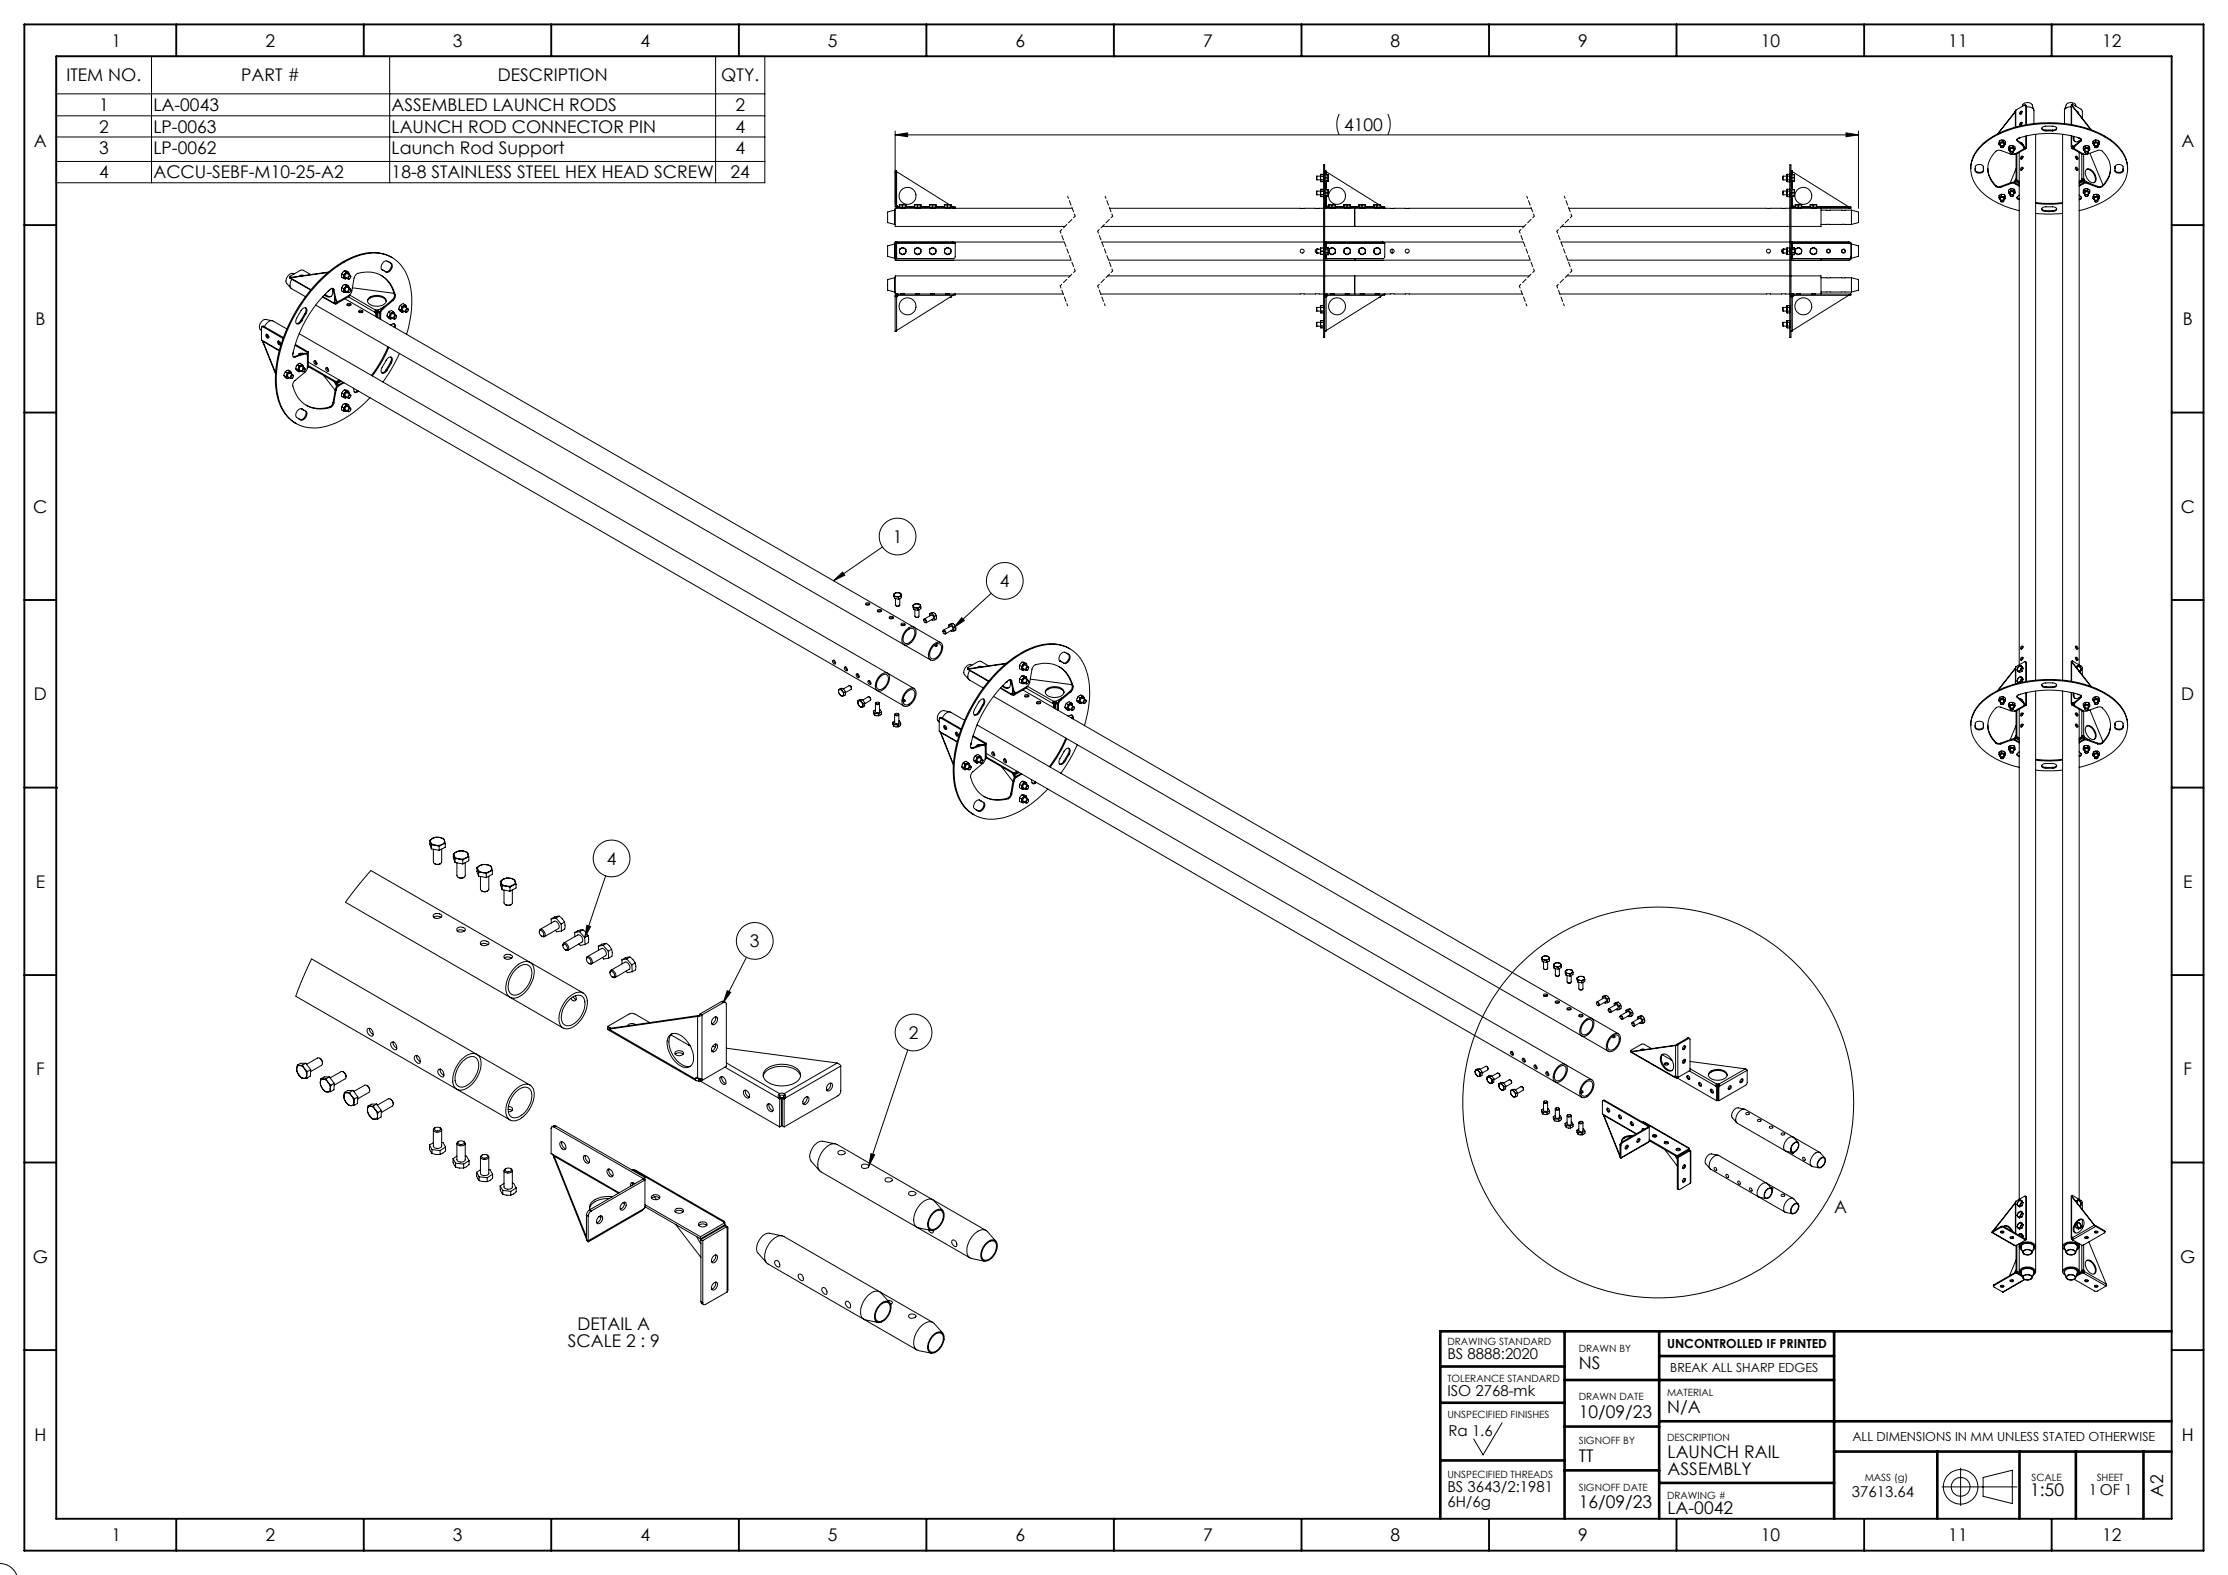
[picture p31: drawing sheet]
<svg xmlns="http://www.w3.org/2000/svg" width="594mm" height="420mm" viewBox="0 0 594 420" stroke-linecap="round" stroke-linejoin="round" font-family="sans-serif">
<defs><g id="words">
<g font-size="4.7">
<text x="29.7" y="12.4">1</text>
<text x="70.7" y="12.4">2</text>
<text x="120.7" y="12.4">3</text>
<text x="170.7" y="12.4">4</text>
<text x="220.7" y="12.4">5</text>
<text x="270.7" y="12.4">6</text>
<text x="320.7" y="12.4">7</text>
<text x="370.7" y="12.4">8</text>
<text x="420.7" y="12.4">9</text>
<text x="469.4" y="12.4">10</text>
<text x="519.4" y="12.4">11</text>
<text x="560.4" y="12.4">12</text>
<text x="17.7" y="21.7">ITEM NO.</text>
<text x="64.3" y="21.7">PART #</text>
<text x="132.7" y="21.7">DESCRIPTION</text>
<text x="192.3" y="21.7">QTY.</text>
<text x="26.4" y="29.6">1</text>
<text x="40.9" y="29.6">LA-0043</text>
<text x="104.4" y="29.6">ASSEMBLED LAUNCH RODS</text>
<text x="196.1" y="29.6">2</text>
<text x="26.4" y="35.4">2</text>
<text x="40.9" y="35.4">LP-0063</text>
<text x="104.4" y="35.4">LAUNCH ROD CONNECTOR PIN</text>
<text x="196.1" y="35.4">4</text>
<text x="358.4" y="34.9">4100</text>
<text x="9.1" y="39.2">A</text>
<text x="26.4" y="41">3</text>
<text x="40.9" y="41">LP-0062</text>
<text x="104.4" y="41">Launch Rod Support</text>
<text x="196.1" y="41">4</text>
<text x="581.6" y="39.2">A</text>
<text x="26.4" y="47.6">4</text>
<text x="40.9" y="47.6">ACCU-SEBF-M10-25-A2</text>
<text x="104.4" y="47.6">18-8 STAINLESS STEEL HEX HEAD SCREW</text>
<text x="194.8" y="47.6">24</text>
<text x="9.4" y="86.7">B</text>
<text x="581.9" y="86.7">B</text>
<text x="8.9" y="136.7">C</text>
<text x="581.4" y="136.7">C</text>
<text x="238" y="144.8">1</text>
<text x="266.6" y="156.6">4</text>
<text x="9" y="186.7">D</text>
<text x="581.5" y="186.7">D</text>
<text x="161.8" y="230.6">4</text>
<text x="9.5" y="236.7">E</text>
<text x="582" y="236.7">E</text>
<text x="199.9" y="252.6">3</text>
<text x="242.3" y="277">2</text>
<text x="9.6" y="286.7">F</text>
<text x="582.1" y="286.7">F</text>
<text x="489" y="323.3">A</text>
<text x="8.7" y="336.7">G</text>
<text x="581.2" y="336.7">G</text>
<text x="151.4" y="359.2">SCALE 2 : 9</text>
<text x="154" y="354.6">DETAIL A</text>
<text x="420.9" y="365.1">NS</text>
<text x="444.5" y="376.9">N/A</text>
<text x="420.9" y="378">10/09/23</text>
<text x="9.2" y="384.2">H</text>
<text x="420.9" y="389.8">TT</text>
<text x="444.6" y="388.7">LAUNCH RAIL</text>
<text x="581.7" y="384.2">H</text>
<text x="444.6" y="393.2">ASSEMBLY</text>
<text x="541.2" y="398.9">1:50</text>
<text x="576.7" y="399.1" transform="rotate(-90 576.7 399.1)">A2</text>
<text x="420.9" y="402.2">16/09/23</text>
<text x="444.6" y="403.7">LA-0042</text>
<text x="29.7" y="410.9">1</text>
<text x="70.7" y="410.9">2</text>
<text x="120.7" y="410.9">3</text>
<text x="170.7" y="410.9">4</text>
<text x="220.7" y="410.9">5</text>
<text x="270.7" y="410.9">6</text>
<text x="320.7" y="410.9">7</text>
<text x="370.7" y="410.9">8</text>
<text x="420.7" y="410.9">9</text>
<text x="469.4" y="410.9">10</text>
<text x="519.4" y="410.9">11</text>
<text x="560.4" y="410.9">12</text>
</g>
<g font-size="4">
<text x="385.9" y="362.4">BS 8888:2020</text>
<text x="385.9" y="372.2">ISO 2768-mk</text>
<text x="386.2" y="382.8">Ra 1.6</text>
<text x="385.9" y="397.9">BS 3643/2:1981</text>
<text x="385.9" y="401.9">6H/6g</text>
<text x="493.7" y="399.2">37613.64</text>
<text x="556.9" y="398.7">1 OF 1</text>
</g>
<g font-size="3.3">
<text x="444.4" y="359.5">UNCONTROLLED IF PRINTED</text>
<text x="445.3" y="365.9">BREAK ALL SHARP EDGES</text>
<text x="493.9" y="384.3">ALL DIMENSIONS IN MM UNLESS STATED OTHERWISE</text>
</g>
<g font-size="2.7">
<text x="385.9" y="358.7">DRAWING STANDARD</text>
<text x="420.9" y="360.6">DRAWN BY</text>
<text x="385.9" y="368.5">TOLERANCE STANDARD</text>
<text x="420.9" y="373.2">DRAWN DATE</text>
<text x="444.4" y="372.2">MATERIAL</text>
<text x="385.9" y="378">UNSPECIFIED FINISHES</text>
<text x="420.9" y="385.2">SIGNOFF BY</text>
<text x="444.4" y="384.3">DESCRIPTION</text>
<text x="385.9" y="394.2">UNSPECIFIED THREADS</text>
<text x="497.1" y="394.9">MASS (g)</text>
<text x="541.6" y="394.9">SCALE</text>
<text x="559" y="394.9">SHEET</text>
<text x="420.9" y="397.5">SIGNOFF DATE</text>
<text x="444.4" y="399.7">DRAWING #</text>
</g>
</g></defs>
<g fill="none" stroke="#000" stroke-width=".27">
<path d="M15 15h188.9v33.7h-188.9zM40.4 15v33.7M103.9 15v33.7M190.8 15v33.7M15 25h188.9M15 30.9h188.9M15 36.5h188.9M238.7 36l3.3-.6v1.1zM238.7 34.9v20.3h.3v-9.2M238.7 36h256.8M357 30.4a6.4 6.4 0 0 0 0 5.6M370 30.4a6.4 6.4 0 0 1 0 5.6"/>
<path d="M492.2 35.4l3.3 .6-3.3 .5zM495.5 34.9v20.6M532.9 38.5l.4 .2M533 38.3l.3 .4M533 38.3l-.1 .2M533.2 38l-.2 .3M533.2 37.5l-.3 1M533.2 37.5v.5M533.3 38.7v.1M533.3 39.1v-.8l.3-.2 .6 .2v.8M533.5 39.1l.4-.1a.2 .2 0 0 1 .2 .1 .2 .2 0 0 1-.2 .3h-.4zM533.5 39.4a.23 .23 0 0 1-.2-.3 .23 .23 0 0 1 .2-.2h.3a.29 .29 0 0 1 .4 0 .29 .29 0 0 1-.2 .5"/>
<path d="M533.6 37.9l-.4 .1M533.6 37.9l-.6 .4M533.6 37.9l.8 .2M534 37.3l-.8 .2M534 37.8l-.4 .1M534 37.8l.4 .3M534 37.3l.6 .4v.5M534 37.3v.5M534.2 38.8l.3-.3zM534.4 38.1l.1 .4M534.4 38.1l.2 .1M534.6 38.2l-.1 .3"/>
<path d="M535.5 40l.3 .2M535.6 39.7l.2 .5M535.6 39.7l-.1 .3M535.7 39.5l-.1 .2M535.7 39l-.2 1M535.7 39v.5M536.2 39.4l-.5 .1M536.2 39.4l-.6 .3M536.2 39.4l.7 .2M536.6 38.8l-.9 .2M536.6 39.3l-.4 .1M536.6 39.3l.3 .3"/>
<path d="M536.6 38.8l.6 .4v.5M536.6 38.8v.5M536.9 39.6l.2 .4M536.9 39.6l.3 .1M537.1 29.9h.1M537.1 29.9l-4.5 5.8M537.2 39.7l-.1 .3M537.3 29.8l-4.6 5.8M537.3 29.8l-.2 .1M537.3 29.8v4.1M537.4 29.6l-.3 .3M537.4 29.4l-.1 .4"/>
<path d="M537.4 29.4v4.5M537.7 37.2l.1 .1M537.8 37.6a.42 .42 0 0 1-.1-.5 .42 .42 0 0 1 .5-.3 26.1 26.1 0 0 1 16.6 .3v.5M537.8 37.3v.3M537.8 37.6l1.7 1.5M537.8 37.3l1.7 1.6M538.6 38l.3 .2M538.7 32.7a.3 .3 0 0 1 .5 0 .3 .3 0 0 1-.2 .5 .33 .33 0 0 1-.6 .2 .33 .33 0 0 1 .2-.6zM538.7 29.7a.32 .32 0 0 1 .5 .1 .32 .32 0 0 1-.3 .5 .32 .32 0 0 1-.5 0 .32 .32 0 0 1 .2-.5zM538.7 36.7l-.3 .1M538.8 37.9l.1 .3M538.8 37.9l-.2 .1"/>
<path d="M538.8 37.9l.6 .7M538.8 29.9v.5M538.8 32.9v.5M538.9 38.2v.1M538.9 38.2l.1 .2M539 38.4h.1M539 38.4l.4 .2M539.1 32.7l-.4 .3v.5M539.1 29.7l-.4 .3v.5M539.2 28.4a1.5 1.5 0 0 1 2.6-.5l.4 1.4M539.4 38.6v.2M539.5 39.1l.2 .2-.2 .4-2.6 1.5-.8-.1-3-1a1.61 1.61 0 0 0-1.6 1 6.1 6.1 0 0 0 .7 8.7"/>
<path d="M539.5 38.9l.2 .5M539.5 38.9v.2M539.7 39.5l.3 .2M539.7 39.3l.6 .2M540 28l.3 .3M540 39.7l-2.8 1.5M540.1 28.2l-.2-.2-2.5 1.4M540.1 36.3l-.1 3.4M540.1 28.2v5.1M540.1 28.2l.2 .1M540.3 28.5l1.1 .1a1.04 1.04 0 0 1 .9 .9v3.5M540.3 28.3v4.9"/>
<path d="M540.3 36.2v3.3M540.3 39.5l-.3 .2M542.7 35.8v145.6M544.3 34.2l.6 .4 .6 .1M545.5 34.9h-.4a.63 .63 0 0 1-.8-.7 .63 .63 0 0 1 .9-.5 4.3 4.3 0 0 1 3.1 .4 .8 .8 0 0 1-1.1 .8M545.5 34.9h1.7M545.5 34.7h1.7M545.5 34.7v.2M547.2 34.7v.2M548.3 34.2l-.4 .4-.7 .1M549.9 35.8v145.6M552.2 28.5l-.7 .1a1.11 1.11 0 0 0-1.1 .9v3.5"/>
<path d="M552.2 28v5.2M552.2 36.2v2.9M552.3 38.9l.3 .2M552.3 38.9v.5M552.3 39.4v.1M552.3 28.1v5.1M552.3 36.2v2.7M552.3 28.1l5.1 6.5M552.3 28.1l.2 .1M552.3 38.9l.2 .1M552.3 39.5l.3 .2M552.5 27.8l-.3 .2 .1 .1"/>
<path d="M552.5 39v.2M552.5 27.8l2.6 1.6 .1 2.2M552.5 39.2v.2M552.5 27.8v.4M552.5 28.2l5.1 6.4M552.5 39.2l-.2 .2M552.5 39.4h.1M552.5 39.4l-.2 .1M552.6 39.1l.1 .5M552.6 39h-.1M552.6 39.4v.3M552.6 39.7l2.6 1.5 .2-.2"/>
<path d="M552.6 39.4h.1M552.7 39.6l-.1 .1M552.8 36.4a1 1 0 0 0 .4 1.3 1 1 0 0 0 1.3-.3l.3-.3M553 36.4a1.33 1.33 0 0 0 .3 1.4M553.1 39.1l-.2 .3 .2 .3 2.3 1.3M553.1 38.9l-.2 .5-.2 .2M553.1 38.9v.2M553.5 28.4a1.5 1.5 0 0 0-1.2-1 1.5 1.5 0 0 0-1.4 .6l-.5 1.3M553.5 38.5l-.9 .6M553.6 29.6l.4 .1 .2 .6M553.9 36.6l.3 .1M554.8 37.3v.3"/>
<path d="M554.8 37.6l-1.7 1.5M554.8 37.3l-1.7 1.6M554.9 37.2l-.1 .1M555.4 39.7l.2 .3M555.6 40l.2 .2zM555.7 39.6l-.1 .4M555.7 39.6l-.3 .1M556 38.8l.9 .2M556 39.3l.5 .1M556 39.3l-.3 .3M556 38.8l-.6 .4v.5M556 38.8v.5"/>
<path d="M556.5 39.4l.4 .1M556.5 39.4l.5 .3M556.5 39.4l-.8 .2M556.9 39.5l.1 .2M556.9 39l.2 1M556.9 39v.5M557 39.7l-.2 .5M557 39.7l.1 .3M557.1 40l-.3 .2M558 38.2l.1 .3M558.1 38.5l.3 .3zM558.3 38.1l-.2 .4"/>
<path d="M558.3 38.1l-.3 .1M558.4 39.1v-.7l.4-.3 .5 .2v.8M558.6 37.3l.9 .2M558.6 37.8l.4 .1M558.6 37.8l-.3 .3M558.6 37.3l-.6 .4v.5M558.6 39.4a.33 .33 0 0 1-.1-.6 .33 .33 0 0 1 .5 .1 .25 .25 0 0 1 .3 .2 .25 .25 0 0 1-.2 .3M558.6 37.3v.5M559 37.9l.5 .1M559 37.9l.6 .4M559 37.9l-.7 .2M559.4 38.7h.1"/>
<path d="M559.5 38l.1 .3M559.5 37.5l.2 1M559.5 37.5v.5M559.6 38.3l-.2 .4M559.6 38.3l.1 .2M559.7 38.5l-.3 .2M15 43.1h188.9M238.5 56v3.8M238.5 56l-1.9 .5v2.9l1.9 .4M238.5 56h.2M238.5 59.8h.2M239 45.5h-.3v.5h.3"/>
<path d="M239 45.5v.5M239 45.5v.3M239 54.8v.2M239 54.8l.4 .4M239 45.8v9M239 45.8l14.2 8.8M239.4 55.2h-.2M239.4 55.2h.4M239.8 54.7v.5M240.1 55.5h1.1M240.2 55.5h.1M240.2 54.6l.4 .1"/>
<path d="M240.2 54.6h.9M240.2 54.6l-.4 .1M240.6 54.7v.5M241.1 54.6l-.5 .1M241.1 54.6l.4 .1M241.1 54.6h.4M241.2 55.5h.1M241.5 54.7v.5M241.5 54.6v.1M241.5 54.6v.6M241.5 55.2h2.3M243.8 54.7v.5"/>
<path d="M244.1 55.5h1.1M244.2 55.5h.1M244.2 54.6l.4 .1M244.2 54.6h.8M244.2 54.6l-.4 .1M244.6 54.7v.5M245 54.6l-.4 .1M245 54.6l.5 .1M245 54.6h.5M245.1 55.5h.1M245.5 54.7v.5M245.5 54.6v.1"/>
<path d="M245.5 54.6v.6M245.5 55.2h2.3M247.8 54.7v.5M248.1 55.5h.1M248.1 55.5h1.1M248.2 54.6l.4 .1M248.2 54.6h.8M248.2 54.6l-.4 .1M248.6 54.7v.5M249 54.6l-.4 .1M249 54.6l.5 .1M249 54.6h.5"/>
<path d="M249.2 55.5h.1M249.5 54.7v.5M249.5 54.6v.1M249.5 54.6v.6M249.5 55.2h2.3M251.8 54.7v.5M252.1 55.5h1.1M252.2 55.5h.1M252.2 54.6l.4 .1M252.2 54.6h.8M252.2 54.6l-.4 .1M252.6 54.7v.5"/>
<path d="M253 54.6l-.4 .1M253 54.6l.5 .1M253 54.6h.5M253.2 55.5h.1M253.5 54.7v.5M253.5 54.6v.1M253.5 54.6v.6M253.5 55.2h.6M253.5 54.8l.6 .4M254.1 55.2h.6M254.1 55.5h-15.4v4.9h45.2M254.1 55.5h.6"/>
<path d="M254.1 55.2h-15.1v.3M254.1 55.2v.3M254.7 55.5h31.1M254.7 55.2v.3M295.8 55.5h57.1M351.1 51v.9M351.1 47v1M351.1 51h1M351.1 51.9h1M351.1 47h1M351.1 48h1M352.1 50.7v.3"/>
<path d="M352.1 51.5v.4M352.1 50.7v.8M352.1 52.2v.2M352.1 51.5v.7M352.1 46.7v.3M352.1 46.7v.8M352.1 48.2v.3M352.1 47.5v.5M352.1 47.5v.7M352.1 50.5v.2M352.1 51v.5M352.1 51.9v.3"/>
<path d="M352.1 47v.5M352.1 46.5v.2M352.1 48v.2M352.1 51h.7M352.1 51.9h.7M352.1 47h.7M352.1 48h.7M352.1 46.5h.7M352.1 48.5h.7M352.1 50.5h.7M352.1 52.4h.7M352.8 50.5v.5"/>
<path d="M352.8 51v.9M352.8 51.9v.5M352.8 47v1M352.8 46.5v.5M352.8 48v.5M352.8 50.5l.1 .1M352.8 46.5l.1 .1M352.9 44h.3v45.1a.55 .55 0 0 1-.3 .9zM352.9 52.3l-.1 .1M352.9 48.3l-.1 .2M353.2 55.5h15.5M353.2 45.5h.3"/>
<path d="M353.2 46h.3M353.5 45.5v.5M353.5 45.5l.1 .3M353.5 51.4h.5M353.5 52.3h.5M353.5 50.6h.5M353.5 47.4h.5M353.5 48.3h.5M353.5 46.6h.5M353.5 46v9.2h-.3M353.6 54.8l-.1 .2M353.6 54.8l.3 .4"/>
<path d="M353.6 45.8v.8M353.6 48.3v2.3M353.6 52.3v2.5M353.6 45.8l14.1 8.8M353.9 55.2h-.2M353.9 55.2h.4M354 51.4l.1 .4M354 50.6l.1 .4M354 52.3h.1M354 47.4l.1 .5M354 46.6l.1 .4M354 48.3h.1"/>
<path d="M354.1 51.8l-.1 .5M354.1 51l-.1 .4M354.1 51v.8M354.1 51.8v.5M354.1 52.3h-.1M354.1 47.9l-.1 .4M354.1 47l-.1 .4M354.1 47v.9M354.1 47.9v.4M354.1 48.3h-.6M354.3 54.7v.5M354.6 55.5h1.1"/>
<path d="M354.7 55.5h.1M354.7 54.6l.4 .1M354.7 54.6h.9M354.7 54.6l-.4 .1M355.1 54.7v.5M355.6 54.6l-.5 .1M355.6 54.6l.4 .1M355.6 54.6h.4M355.7 55.5h.1M356 54.7v.5M356 54.6v.1M356 54.6l.1 .6"/>
<path d="M356.1 55.2h2.2M358.3 54.7v.5M358.6 55.5h1.1M358.7 55.5h.1M358.7 54.6l.4 .1M358.7 54.6h.9M358.7 54.6l-.4 .1M359.1 54.7v.5M359.6 54.6l-.5 .1M359.6 54.6l.4 .1M359.6 54.6h.4M359.7 55.5h.1"/>
<path d="M360 54.7v.5M360 54.6v.1M360 54.6v.6M360 55.2h2.3M361.2 55.5v4.9M362.3 54.7v.5M362.7 55.5h.1M362.7 55.5h1M362.7 54.6l.4 .1M362.7 54.6h.8M362.7 54.6l-.4 .1M363.1 54.7v.5"/>
<path d="M363.5 54.6l-.4 .1M363.5 54.6l.5 .1M363.5 54.6h.5M363.7 55.5h.1M364 54.7v.5M364 54.6v.1M364 54.6v.6M364 55.2h2.3M366.3 54.7v.5M366.6 55.5h1.1M366.7 55.5h.1M366.7 54.6l.4 .1"/>
<path d="M366.7 54.6h.9M366.7 54.6l-.4 .1M367.1 54.7v.5M367.6 54.6l-.5 .1M367.6 54.6l.4 .1M367.6 54.6h.4M367.7 55.5h.1M368 54.7v.5M368 54.6v.1M368 54.6l.1 .6M368.1 55.2h.5M368.1 54.8l.5 .4"/>
<path d="M368.6 55.2h.6M368.7 55.2h.5M368.7 55.5h.5M368.7 55.2h-15.1v.3M368.7 55.2v.3M369.2 55.5h39M369.2 55.2v.3M418.3 55.5h58.9M475.4 51v.9M475.4 51l-.1 .1 .1 .8M475.4 47v1M475.4 47l-.1 .1 .1 .9"/>
<path d="M475.4 51h1M475.4 51.9h1M475.4 47h1M475.4 48h1M476.4 46.7l.1 .3M476.4 46.7v.8M476.4 47.5l.1 .5M476.4 48.2l.1 .3M476.4 47.5v.7M476.4 50.7l.1 .3M476.4 50.7v.8M476.4 52.2l.1 .2"/>
<path d="M476.4 51.5l.1 .4M476.4 51.5v.7M476.5 46.5l-.1 .2M476.5 47l-.1 .5M476.5 48l-.1 .2M476.5 50.5l-.1 .2M476.5 51l-.1 .5M476.5 51.9l-.1 .3M476.5 51h.6M476.5 51.9h.6M476.5 47h.6M476.5 48h.6"/>
<path d="M476.5 46.5h.6M476.5 48.5h.6M476.5 50.5h.6M476.5 52.4h.6M477.1 46.5v.5M477.1 48v.5M477.1 47v1M477.1 50.5v.5M477.1 51v.9M477.1 51.9v.5M477.1 46.5l.1 .1M477.1 50.5l.1 .1"/>
<path d="M477.2 44h.3v45.1a.54 .54 0 0 1-.3 .9zM477.2 48.3l-.1 .2M477.2 52.3l-.1 .1M477.5 55.5h15.5M477.5 45.5h.3M477.5 46h.3M477.8 45.5v.5M477.8 45.5v.3M477.8 51.4h.5M477.8 52.3h.5M477.8 50.6h.5M477.8 47.4h.5"/>
<path d="M477.8 48.3h.5M477.8 46.6h.5M477.8 46v9.2h-.3M477.8 54.8v.2M477.8 54.8l.5 .4M477.8 45.8v.8M477.8 48.3v2.3M477.8 52.3v2.5M477.8 45.8l15.1 9.4M478.3 55.2h-.3M478.3 55.2h.3M478.3 51.4l.1 .4"/>
<path d="M478.3 50.6l.1 .4M478.3 47.4l.1 .5M478.3 46.6l.1 .4M478.3 48.3h.1M478.4 51.8l-.1 .5M478.4 51l-.1 .4M478.4 51v.8M478.4 47.9l-.1 .4M478.4 47l-.1 .4M478.4 47v.9M478.4 47.9v.4M478.4 48.3h-.6"/>
<path d="M478.6 54.7v.5M479 55.5h.1M479 55.5h1M479 54.6l.4 .1M479 54.6h.8M479 54.6l-.4 .1M479.4 54.7v.5M479.8 54.6l-.4 .1M479.8 54.6l.5 .1M479.8 54.6h.5M480 55.5h.1M480.3 54.7v.5"/>
<path d="M480.3 54.6v.1M480.3 54.6v.6M480.3 55.2h2.3M482.6 54.7v.5M483 55.5h1M483 55.5h.1M483 54.6l.4 .1M483 54.6h.9M483 54.6l-.4 .1M483.4 54.7v.5M483.9 54.6l-.5 .1M483.9 54.6l.4 .1"/>
<path d="M483.9 54.6h.4M484 55.5h.1M484.3 54.7v.5M484.3 54.6v.1M484.3 54.6l.1 .6M484.4 55.2h8.5M485.5 59.8h8.1M485.5 56h8.1M485.5 55.5v4.9h-8M492.9 55.2h.6M493 55.2h.5M493 55.2v.3"/>
<path d="M493 55.2h-15.2v.3M493.5 55.2v.3h-.5M493.6 56v3.8M493.6 56l1.9 .5v2.9l-1.9 .4M525.4 45a9.6 9.6 0 0 1 5.2-8.1 31.3 31.3 0 0 1 21.5-3.7 21.4 21.4 0 0 1 13.2 6.5 8 8 0 0 1 1.9 5.3M526.6 44.9v.4M526.6 45.3a1.3 1.3 0 0 0 2.2 .1M526.6 45.3v.3M528.8 44.4v.6M528.8 44.5a1.19 1.19 0 0 0-1.2-.6 1.19 1.19 0 0 0-1 .8v.9M528.8 44.5v.1a1.12 1.12 0 0 1-.2 1.4 1.12 1.12 0 0 1-1.4 .1l-.6-.5M528.8 44.5h.1"/>
<path d="M530 44.9a6.5 6.5 0 0 0 2.2 4.6M532.2 49.8l.5 .2 .7-.1M532.2 49.5l.7 .3 .5-.1M532.2 49.5v.3M532.9 52.7l.1 .3M533 53l.3 .2zM533.3 52.5l-.3 .5M533.3 52.5l-.4 .2M533.3 53.6v-.8l.5-.2 .4 .2v.8M533.4 49.7v.2M533.5 53.6l.4-.1 .2 .2-.4 .2zM533.5 51.8l.9 .1"/>
<path d="M533.5 52.3l.5 .1M533.5 52.3l-.2 .2M533.5 51.8l-.6 .4v.5M533.5 53.8a.26 .26 0 0 1-.2-.3 .26 .26 0 0 1 .4-.2h.1a.28 .28 0 0 1 .4 .1 .28 .28 0 0 1-.2 .4M533.5 51.8v.5M534 52.4h.4M534 52.4l-.7 .1M534 52.4l.5 .3M534.4 53.2h-.2M534.4 52.4l.1 .3M534.4 51.9l.2 1M534.4 51.9v.5"/>
<path d="M534.5 52.7l-.1 .5M534.5 52.7l.1 .2M534.6 52.9l-.2 .3M535.5 51.2l.1 .3M535.6 51.5l.3 .2zM535.8 51.1l-.2 .4M535.8 51.1l-.3 .1M535.8 40.2h.1M535.9 40.6v-.8l.3-.2 .6 .1v.9M535.9 52.1v-.8l.4-.2 .5 .1v.9M535.9 52.1l.5-.3a.28 .28 0 0 1 .3 .1 .28 .28 0 0 1 0 .4h-.1M535.9 52.1l.2 .2"/>
<path d="M536 52.1l.4-.1a.2 .2 0 0 1 .3 .1 .2 .2 0 0 1-.2 .3 .28 .28 0 0 1-.3 0 .28 .28 0 0 1-.2-.3zM536.1 50.3l.9 .2M536.1 50.8l.5 .1M536.1 50.8l-.3 .3M536.1 50.3l-.6 .4v.5M536.1 40.5h.3a.2 .2 0 0 1 .3 .1 .2 .2 0 0 1-.2 .3 .26 .26 0 0 1-.4 0 .26 .26 0 0 1 0-.4zM536.1 40.8h-.1a.37 .37 0 0 1 .4-.5 .37 .37 0 0 1 .4 .4l-.2 .1M536.1 48.9l.6-.1 .5 .2M536.1 48.7l1.1 .1M536.1 48.7v.2M536.1 50.3v.5M536.1 48.9l-2.7 1"/>
<path d="M536.1 48.7l-2.7 1M536.6 50.9l.4 .1M536.6 50.9l-.8 .2M536.6 50.9l.5 .3M536.8 40.2l.3-.2zM536.9 51.7h-.1M537 51l.1 .2M537 50.5l.2 1M537 50.5v.5M537.1 41.1l.1 .1M537.1 51.2l-.2 .5M537.1 51.2l.1 .3"/>
<path d="M537.2 51.5l-.3 .2M537.2 48.8v.2M537.2 49l1.1 .7M537.2 48.8l1.1 .6M537.5 48.2v.3M537.5 48.5l-.5 .2M537.5 48.5l.8 .4M537.5 48.2l.8 .5M537.5 48.2l-.8 .4M537.5 47.7l-.5 .8M537.5 48.1l-.1 .1M537.5 41.2v6.9"/>
<path d="M537.5 48.1l.8 .5M537.5 45l-1.6 3.8M537.7 52.7l.5 .3M537.7 41v7M537.7 48l.6 .4M537.7 48l-.2 .1M538.2 53v.2M538.2 53.2l.1 .1M538.2 53h.1M538.3 52l-.5 .5a.42 .42 0 0 0-.1 .5 .42 .42 0 0 0 .5 .2M538.3 56.2a18.6 18.6 0 0 1-11.7-7.2 7.7 7.7 0 0 1 1.6-10 25.3 25.3 0 0 1 16.6-6 28.1 28.1 0 0 1 18.9 5.3 8.1 8.1 0 0 1 2.5 10.4 16.6 16.6 0 0 1-10.2 7l-1.7 .5M538.3 40.7v136.6"/>
<path d="M538.9 44.7a.28 .28 0 0 1 .4 0 .28 .28 0 0 1 0 .4l-.4 .3a.36 .36 0 0 1-.3-.3 .36 .36 0 0 1 .3-.4zM538.9 41.8a.28 .28 0 0 1 .4-.1 .28 .28 0 0 1 0 .4l-.4 .4a.36 .36 0 0 1-.3-.4 .36 .36 0 0 1 .3-.3zM539 42.2v.2M539.3 44.7l-.4 .7M539.3 41.8l-.4 .7M542.7 54.2l2.5 .3 4.7-.3M542.7 56.9l3.1 .2 4.1-.2M542.7 54l2.5 .2 4.7-.2M544.3 55.7l.2 .2 .9 .3M545.4 56.4h-.2a.66 .66 0 0 1-.9-.7 .66 .66 0 0 1 1-.5 5.6 5.6 0 0 1 3 .3 .7 .7 0 0 1-.2 .8 .7 .7 0 0 1-.8 .1M545.4 56.4h1.9M545.4 56.2h1.9"/>
<path d="M545.4 56.2v.2M547.3 56.2v.2M548.3 55.7l-.2 .2-.8 .3M553.3 44.7a.42 .42 0 0 1 .6 .2 .42 .42 0 0 1-.1 .6l-.4-.3zM553.3 44.7l.4 .7M553.3 41.8l.4 .7M553.4 41.7a.44 .44 0 0 1 .5 .2 .44 .44 0 0 1-.1 .6l-.4-.3zM553.7 42.2l-.1 .2M553.7 45.4h.1M554.3 52l.5 .5a.44 .44 0 0 1 .1 .4 .44 .44 0 0 1-.4 .3M554.3 40.7v136.6M554.5 53v.2"/>
<path d="M554.5 53.2l-.2 .1M554.5 53h-.2M554.9 52.7l-.4 .3M555 48l.2 .1M555 48l-.7 .4M555 47.8v.2M555 47.8l.2 .2M555 41.1v6.7M555.2 48.1l-.9 .5M555.2 48v.1M555.2 48.2h.2M555.2 48.4l.2 .1"/>
<path d="M555.2 48.2v.2M555.2 48.4l-.9 .5M555.2 48.2l-.9 .5M555.3 47.8l-.1 .2M555.3 47.8l.3 .4M555.4 51.5l.3 .2M555.4 48.2h.2M555.4 41l.9 .2 3.3-1.1a1.67 1.67 0 0 1 1.6 1 6.1 6.1 0 0 1-.7 8.7M555.4 48.2v.3M555.4 48.8v.2M555.4 49l-1.1 .7M555.4 48.8l-1.1 .6"/>
<path d="M555.4 48.5l.3 .2M555.5 47.7l-.5 .1M555.5 47.7l.3 .4M555.5 47.7l-.2 .1M555.5 41.1v6.6M555.6 51.2l.1 .5M555.6 51.2l-.2 .3M555.7 51l-.1 .2M555.7 50.5l-.3 1M555.7 50.5v.5M555.7 51.7h.1M555.8 48.1l-.4 .4"/>
<path d="M555.8 48.1l-.2 .1M555.8 48.1l1.4 .9M555.8 52.1v-.8l.4-.2 .5 .2 .1 .8M555.8 40.6v-.8l.4-.2 .5 .1 .1 .9M556 52.1l.2-.1a.24 .24 0 0 1 .3 0 .24 .24 0 0 1 0 .3l-.1 .1a.28 .28 0 0 1-.3 0 .28 .28 0 0 1-.1-.3zM556 52.3a.29 .29 0 0 1-.1-.4 .29 .29 0 0 1 .4-.1l.2 .1a.23 .23 0 0 1 .3 .2 .23 .23 0 0 1-.3 .2M556 40.8a.36 .36 0 0 1 .3-.5 .36 .36 0 0 1 .4 .4l-.2 .1M556.1 50.9l-.4 .1M556.1 50.9l-.5 .3M556.1 50.9l.7 .2M556.2 45.3a1.53 1.53 0 0 1 2.2 .9l.4 1a1.07 1.07 0 0 1-.5 1.5 1.07 1.07 0 0 1-1.4-.6l-.8-1.3a1.59 1.59 0 0 1 .1-1.5zM556.3 45.2a2.47 2.47 0 0 1 2 3.5"/>
<path d="M556.5 50.3l-.8 .2M556.5 50.8l-.4 .1M556.5 50.8l.3 .3M556.5 50.3l.6 .4v.5M556.5 50.3v.5M556.5 48.9l-.6-.1-.5 .2M556.5 48.7l-1.1 .1M556.5 48.7v.2M556.5 48.9l2.7 1M556.5 48.7l2.7 1M556.8 51.7l.2-.2zM556.8 40.2h.1"/>
<path d="M556.8 51.1l.2 .4M556.8 51.1l.3 .1M557.1 51.2l-.1 .3M557.2 40.9l3.5 8.4M558 52.9l.3 .3M558.1 52.7l.2 .5M558.1 52.7l-.1 .2M558.2 52.4h.5M558.2 52.4l-.1 .3M558.2 51.9l-.2 1M558.2 51.9v.5M558.3 53.2h.1"/>
<path d="M558.4 53.6v-.8l.4-.2 .5 .2v.8M558.6 53.6l.1-.1a.24 .24 0 0 1 .4 0 .24 .24 0 0 1 0 .3l-.1 .1a.28 .28 0 0 1-.3 0 .28 .28 0 0 1-.1-.3zM558.6 53.8a.29 .29 0 0 1-.2-.4 .29 .29 0 0 1 .5-.1l.4 .3-.2 .2M558.7 52.4l-.6 .3M558.7 52.4l.7 .1M559.1 51.8l-.9 .1M559.1 52.3l-.4 .1M559.1 52.3l.3 .2M559.1 51.8l.6 .4v.5M559.1 51.8v.5M559.2 49.7v.2M559.3 53.2l.3-.2z"/>
<path d="M559.4 52.5l.2 .5M559.4 52.5l.3 .2M559.7 52.7l-.1 .3M560.5 49.8l-.6 .2-.7-.1M560.5 49.5l-.7 .3-.6-.1M560.5 49.5v.3M562.7 44.9a6.5 6.5 0 0 1-2.2 4.6M563.8 44.5l.1 .3a1.02 1.02 0 0 0 .2 1.2 1.02 1.02 0 0 0 1.2 .2l.4-.2 .3-.4M563.8 44.5a1.22 1.22 0 0 1 1.7-.6 1.22 1.22 0 0 1 .5 1.7M563.8 44.5l.1 .5M566 45.3a1.33 1.33 0 0 1-2.2 .1M566 45.3v.3"/>
<path d="M566.1 44.9l-.1 .4M77.3 73.7v.4h.1M77.3 73.7l.3 .3M77.3 74.2l5.5 3.1M77.4 74.1l5.5 3.2M77.6 74l-.2 .1M77.8 74.5l-.2 .2a1.73 1.73 0 0 0 .2 2.3l3.6 2.1M78.5 73a1.88 1.88 0 0 0-2.1 2.5l1.2 1.4M81 73.5l-.5-.2-.6 .3M82.8 73.2l-1.9-1.1-.5-.1-3.1 1.7M86 79.2l3 1.7M86.1 79.1l2.8 1.6"/>
<path d="M86.7 78.5a1.69 1.69 0 0 0 1.6 .5M87.5 72.7l-10.1 1.4M87.6 72.5l-10 1.5M87.8 77.4l-.3 .3M88.5 76.9l.1 .2a1.34 1.34 0 0 1-.9 2.1l-1.2-.5M88.7 76.9l.1 .2M88.8 77.1l.2 .2M88.8 77.1l.6 2.8M89 77.3a.54 .54 0 0 0-.4-.4 .54 .54 0 0 0-.5 .2 32.1 32.1 0 0 0-10 17.9l.5 .2M89 77.3l.6 2.7M89.2 79.1v1.5M89.4 79.9l.4 .4v.4"/>
<path d="M89.4 79.9l.2 .1M91.1 73.1v.9l.5 .3M91.1 76.7v.9l.5 .3M91.1 76.7l.5 .3M91.1 73.1l.5 .3M91.6 73.4l.1 .5M91.6 74.3h.4M91.6 77l.1 .5M91.6 77.9h.4M91.7 73.9l.3 .4M91.7 73.9l-.1 .4M91.7 77.5l.3 .4"/>
<path d="M91.7 77.5l-.1 .4M91.8 72.3l-.7 .8M91.8 72.3h.7l.5 .3M91.8 75.9l-.7 .8M91.8 75.9h.7l.5 .4M91.8 72.3l.5 .2M91.8 75.9l.5 .3M92 79.7l158.8 91.7M92 73l-.4 .4M92 74.3l.5-.1zM92 73l-.3 .9M92 76.6l-.4 .4"/>
<path d="M92 77.9l.5-.1zM92 76.6l-.3 .9M92.3 72.5l-.3 .5M92.3 72.5l.4 .1M92.3 76.2l-.3 .4M92.3 76.2l.4 .1M92.7 72.6l-.7 .4M92.7 72.6l.3 .5M92.7 72.6h.3M92.7 76.3l-.7 .3M92.7 76.3l.3 .4M92.7 76.3h.3"/>
<path d="M92.9 79.1l7.1 4.2M93 72.6v.5M93 76.3v.4M93 73.1v.1zM93 76.7v.2zM93.1 78.8l-2.7 1.5a.48 .48 0 0 1-.8-.3M93.1 78.8v.2l-3.2 1.9M93.1 73.7l.2-.1a.35 .35 0 0 1 .2 .5 .35 .35 0 0 1-.6 0zM93.1 77.3l.2-.1a.35 .35 0 0 1 .2 .5 .35 .35 0 0 1-.6 .1zM93.2 78.7l7 4M93.4 73.4l-.8-.4-.5 .2-.1 .7 .9 .5M93.4 77.1l-.8-.5-.5 .3-.1 .7 .9 .4"/>
<path d="M93.5 73.5v.3M93.5 73.5h-.4a.44 .44 0 0 0-.4 .5 .44 .44 0 0 0 .4 .4l.1-.1M93.5 77.4a.36 .36 0 0 0-.4-.4 .36 .36 0 0 0-.3 .5 .32 .32 0 0 0-.1 .4 .32 .32 0 0 0 .5 0M94 76.7l11.1 1.5M98.2 79.6a3.4 3.4 0 0 1 4.7 .3 1.86 1.86 0 0 1-2.4 1.8 2.03 2.03 0 0 1-2.5-1.7zM101.6 73.4a8.2 8.2 0 0 1 3.5 5.1M101.8 71.9l.6 .3M101.8 71.9h.1M103.6 69.9l.5 .2M104.1 70.1a1.57 1.57 0 0 1-1.3 2.4M104.1 70.1l.3 .2M104.4 70.3a1.54 1.54 0 0 1-1.5 2.2l-1-.6"/>
<path d="M104.4 70.3a1.43 1.43 0 0 0-2.6 .1 1.14 1.14 0 0 0 .1 1.5M104.5 68.7a11.3 11.3 0 0 0-10.9 0 36.2 36.2 0 0 0-16.7 18 30.8 30.8 0 0 0-3 18.8 10.6 10.6 0 0 0 5.1 7.4M104.6 80l.2 .1M104.6 80l-2.7 2.3M105.1 78.5a1.57 1.57 0 0 1-.5 1.5M105.1 78.5l.3 .2M105.4 78.7a1.5 1.5 0 0 1-.6 1.4M105.4 78.7a7.4 7.4 0 0 0-10.5-5.5l-.5 .9-.7 3.8-.6 .9M238.5 74.1v3.8M238.5 74.1l-1.9 .5v2.8l1.9 .5M238.5 65.1v3.8M238.5 65.1l-1.9 .5v2.8l1.9 .5"/>
<path d="M238.5 65.1h.2M238.5 68.9h.2M238.5 74.1h.2M238.5 77.9h.2M238.7 69v.4h46.8M238.7 79l.3 .1M238.7 79v-.2h.3v.2M238.7 68.5v.5M238.7 79h.3M238.7 64.8h.3M238.7 68.5h.3M238.7 64.8v3.7"/>
<path d="M238.7 79v9.4M238.8 64.5l-.1 .3M238.8 69.4h.2M239 79v.1M239 68.5v.5h-.3M239 64.8v3.7M239 78.4v.3h.2M239 78.4h.2M239 64.8h.1M239 64.5l-.3 .3M239 69.4h.4M239 64.8h15.1"/>
<path d="M239 64.5h15.1M239 64.5v.3M239 69.4h.1M239 79.1v9M239.2 78.7l.2 .1M239.2 78.4l.2 .4M239.2 64.8l-.2 .1v4.1h15.2l.5-.5v-3.7M239.2 78.4h44.2M239.2 64.8h15.5M239.2 78.4v.3M239.3 64.8h-.1M239.4 69.4h.1"/>
<path d="M239.4 78.8l-.4 .3M239.4 64.8h-.2M239.4 78.8h14.7M239.8 66.9l.4 .8M239.8 66.9v.5l.4 .3M240.1 78.4h1.1M240.2 78.4h.1M240.2 67.7h.9M240.2 67.7l.4 .2 .5-.2M240.3 66.2l.4-.2 .4 .2M240.3 66.2h.8M240.3 66.2l-.5 .7"/>
<path d="M240.3 66.2a.49 .49 0 0 0-.5 .7M241.1 66.2l.4 .8M241.1 66.2l.4 .3v.5M241.2 78.4h.1M241.5 67l-.4 .7M241.5 67a.47 .47 0 0 1-.4 .7M243.8 66.9l.4 .8M243.8 66.9v.5l.4 .3M244.1 78.4h1.1M244.2 78.4h.1M244.2 67.7h.8M244.2 67.7l.4 .2 .4-.2"/>
<path d="M244.3 66.2l-.5 .7M244.3 66.2h.8M244.3 66.2l.4-.2 .4 .2M244.3 66.2a.49 .49 0 0 0-.5 .7M245.1 66.2l.4 .8M245.1 66.2l.4 .3v.5M245.1 78.4h.1M245.5 67l-.5 .7M245.5 67a.47 .47 0 0 1-.5 .7M247.8 66.9l.4 .8M247.8 66.9v.5l.4 .3M248.1 78.4h1.1"/>
<path d="M248.1 78.4h.1M248.2 67.7h.8M248.2 67.7l.4 .2 .4-.2M248.3 66.2l-.4 .3-.1 .4M248.3 66.2h.8M248.3 66.2l.4-.2 .4 .2M248.3 66.2l-.5 .2v.5M249.1 66.2l.4 .8M249.1 66.2l.4 .3v.5M249.2 78.4h.1M249.5 67l-.5 .7M249.5 67a.48 .48 0 0 1-.5 .7"/>
<path d="M251.8 66.9l.4 .8M251.8 66.9v.5l.4 .3M252.1 78.4h1.1M252.2 78.4h.1M252.2 67.7h.8M252.2 67.7l.4 .2 .4-.2M252.3 66.2l-.5 .7M252.3 66.2h.8M252.3 66.2l.4-.2 .4 .2M252.3 66.2a.49 .49 0 0 0-.5 .7M253.1 66.2l.4 .8M253.1 66.2l.4 .3v.5"/>
<path d="M253.2 79.3h.3zM253.2 78.4h.1M253.5 67l-.5 .7M253.5 67a.47 .47 0 0 1-.5 .7M253.5 79.1v.2M254.1 78.8l.6-.4v.3zM254.1 64.5l.6 .3M254.1 64.8h.6M254.1 78.8l-15.1 9.3M254.1 64.5v.3M254.3 69.4h-14.9M254.3 64.5h29.4"/>
<path d="M285.3 73.6h-46.6v4.8h.3M293.4 78.4h59.5M293.7 64.5h59.2M293.9 60.4h59M295.3 73.6h57.6M295.6 69.4h57.3M351.1 66.4v1.1M351.1 66.4h1M351.1 67.5h1M351.2 67.5h.1M351.2 66.4h.1M351.3 66.4a.52 .52 0 0 0-.6 .5 .52 .52 0 0 0 .5 .6"/>
<path d="M352.1 66.6v.8M352.1 66.6v.4M352.1 67.4v.4M352.1 67.4v.4h.7M352.1 67v.4M352.1 66.1v.5M352.1 67h.7M352.1 66.1h.7M352.8 66.1v.9M352.8 67v.8M352.8 66.1h.1M352.8 67.8h.1"/>
<path d="M353.2 78.8h.3v.2M353.2 60.4h53.1M353.2 78.4h.4M353.2 73.6h54.5M353.2 69.4h54.8M353.2 64.5h.1M353.2 68.5h.3M353.3 69.4h.3M353.5 66h.5l.1 .2M353.5 79h-.3l.4 .1M353.5 79l.1 .1M353.5 68.5v.5h-.3"/>
<path d="M353.5 66.4h.5M353.5 67.4h.5M353.5 67.9h.5M353.5 64.8v3.7M353.6 78.4v.3h.1M353.6 78.4h.1M353.6 64.8h-.1M353.6 64.5l-.4 .3h.3M353.6 69.4h.3M353.6 64.8h15M353.6 64.5h15M353.6 64.5v.3"/>
<path d="M353.6 69.4h.1M353.6 79.1v9M353.7 78.4h52.1M353.7 78.4l.2 .4M353.7 78.7l.2 .1M353.7 64.8l-.1 .1v1.1M353.7 64.8h15.5M353.7 78.4v.3M353.8 64.8h-.1M353.9 69.4h.1M353.9 78.8l-.3 .3M353.9 64.8h-.2"/>
<path d="M353.9 78.8h14.7M354 66.4l.1 .5M354 67.4l.1 .3M354 67.9h.1M354 66l.1 .2M354.1 66.9l-.1 .5M354.1 66.9v.8M354.1 66.2l-.1 .2M354.1 66.2v.7M354.1 67.7l-.1 .2M354.3 66.9l.4 .8M354.3 66.9v.5l.4 .3"/>
<path d="M354.6 78.4h1.1M354.7 78.4h.1M354.7 67.7h.9M354.7 67.7l.4 .2 .5-.2M354.8 66.2l.4-.2 .4 .2M354.8 66.2h.8M354.8 66.2l-.5 .7M354.8 66.2l-.5 .2v.5M355.6 66.2l.4 .8M355.6 66.2l.5 .3-.1 .5M355.7 78.4h.1M356 67l-.4 .7"/>
<path d="M356 67a.47 .47 0 0 1-.4 .7M358.3 66.9l.4 .8M358.3 66.9v.5l.4 .3M358.6 78.4h1.1M358.7 78.4h.1M358.7 67.7h.9M358.7 67.7l.4 .2 .5-.2M358.8 66.2l-.5 .7M358.8 66.2h.8M358.8 66.2l.4-.2 .4 .2M358.8 66.2a.49 .49 0 0 0-.5 .7M359.6 66.2l.4 .8"/>
<path d="M359.6 66.2l.4 .3v.5M359.7 78.4h.1M360 67l-.4 .7M360 67a.47 .47 0 0 1-.4 .7M361.2 73.6v4.8M361.2 69v.4M362.3 66.9l.4 .8M362.3 66.9v.5l.4 .3M362.7 78.4h1M362.7 78.4h.1M362.7 67.7h.8M362.7 67.7l.4 .2 .4-.2"/>
<path d="M362.8 66.2l-.4 .3-.1 .4M362.8 66.2h.8M362.8 66.2l.4-.2 .4 .2M362.8 66.2l-.5 .2v.5M363.6 66.2l.4 .8M363.6 66.2l.4 .3v.5M363.7 78.4h.1M364 67l-.5 .7M364 67a.48 .48 0 0 1-.5 .7M366.3 66.9l.4 .8M366.3 66.9v.5l.4 .3M366.6 78.4h1.1"/>
<path d="M366.7 78.4h.1M366.7 67.7h.9M366.7 67.7l.4 .2 .5-.2M366.8 66.2l.4-.2 .4 .2M366.8 66.2h.8M366.8 66.2l-.5 .7M366.8 66.2a.49 .49 0 0 0-.5 .7M367.6 66.2l.4 .8M367.6 66.2l.5 .3-.1 .5M367.7 79.3h.4zM367.7 78.4h.1M368 67l-.4 .7"/>
<path d="M368 67a.47 .47 0 0 1-.4 .7M368.1 79.1v.2M368.6 64.5l.6 .3M368.6 64.8h.6M368.6 78.8l-15 9.3M368.6 64.5v.3M368.8 78.5l.4-.1v.3l-.6 .1zM368.8 69.4h-14.9M368.8 64.5h37.3M369.2 64.8v3.7l-.4 .5h-15.2v-1.1M371.2 66.4v1.1M415.9 78.4h61.3"/>
<path d="M416.1 64.5h61.1M416.3 60.4h60.9M417.8 73.6h59.4M417.9 69.4h59.3M475.4 66.4l-.1 .2 .1 .9M475.4 66.4v1.1M475.4 66.4h1M475.4 67.5h1M475.5 66.4h.1M475.5 67.5h.1M475.6 66.4a.52 .52 0 0 0-.6 .5 .52 .52 0 0 0 .5 .6M476.4 66.6v.8"/>
<path d="M476.4 66.6l.1 .4M476.4 67.4l.1 .4M476.4 67.4v.4h.8M476.5 67l-.1 .4M476.5 66.1l-.1 .5M476.5 67h.6M476.5 66.1h.6M477.1 66.1v.9M477.1 67v.8M477.1 66.1h.1M477.5 73.6h8v4.8M477.5 78.8h.3v.2"/>
<path d="M477.5 78.4h.3M477.5 64.5h.1M477.5 68.5h.3M477.6 69.4h.2M477.8 66h.5l.1 .2M477.8 79h-.3l.3 .1M477.8 79v.1M477.8 68.5v.5h-.3M477.8 66.4h.5M477.8 67.4h.5M477.8 67.9h.6M477.8 64.8v3.7"/>
<path d="M477.8 69.4h.5M477.8 78.4v.3h.2M477.8 78.4h.2M477.8 64.5l-.3 .3h.3M477.8 64.8h.1M477.8 64.5v.3M477.8 69.4h.1M477.8 79.1v9M477.8 64.8h15.1M477.8 64.5h15.1M478 78.4l.3 .4M478 78.7l.3 .1"/>
<path d="M478 64.8l-.2 .1v1.1M478 78.4h15.5M478 78.4v.3M478 64.8h15.5M478.1 64.8h-.1M478.2 69.4h.1M478.2 64.8h-.2M478.3 78.8l-.2 .3h-.3M478.3 78.8h14.6M478.3 66.4l.1 .5M478.3 67.4l.1 .3M478.4 66v.2"/>
<path d="M478.4 66.9l-.1 .5M478.4 66.9v.8M478.4 66.2l-.1 .2M478.4 66.2v.7M478.4 67.7l-.1 .2M478.4 67.7v.2M478.6 66.9l.4 .8M478.6 66.9v.5l.4 .3M479 78.4h1M479 78.4h.1M479 67.7h.8M479 67.7l.4 .2 .4-.2"/>
<path d="M479.1 66.2l.4-.2 .5 .2M479.1 66.2h.9M479.1 66.2l-.5 .7M479.1 66.2l-.5 .2v.5M480 66.2l.3 .8M480 66.2l.3 .3v.5M480 78.4h.1M480.3 67l-.5 .7M480.3 67a.48 .48 0 0 1-.5 .7M482.6 66.9l.4 .8M482.6 66.9v.5l.4 .3M483 78.4h1"/>
<path d="M483 78.4h.1M483 67.7h.9M483 67.7l.4 .2 .5-.2M483.1 66.2l-.5 .7M483.1 66.2h.8M483.1 66.2l.4-.2 .4 .2M483.1 66.2a.49 .49 0 0 0-.5 .7M483.9 66.2l.4 .8M483.9 66.2l.5 .3-.1 .5M484 78.4h.1M484.3 67l-.4 .7M484.3 67a.47 .47 0 0 1-.4 .7"/>
<path d="M485.5 74.1h8.1M485.5 77.9h8.1M485.5 69v.4h-8M485.5 69.1h8M492.9 64.5l.6 .3M492.9 64.8h.6M492.9 78.8l-15.1 9.3M492.9 64.5v.3M493.3 68.9h.3M493.5 69.1l-.6 .3h-14.6M493.5 78.4l-.6 .4M493.5 78.4v.3l-.6 .1"/>
<path d="M493.5 64.8v3.8l-.4 .4h-15.3v-1.1M493.5 65.1h.1M493.5 68.9v.2M493.6 65.1v3.8M493.6 65.1l1.9 .5v2.8l-1.9 .5M493.6 74.1v3.8M493.6 74.1l1.9 .5v2.8l-1.9 .5M69.7 90.6l.4 .4M69.7 90.6l4.8 2.8M70 90.9l.1 .3M70.1 87.2l-.2-.1-.2 .2v3.3M70.1 91l3.4 8.4"/>
<path d="M70.1 91l3.3 8.7M70.1 87.2l5.4 3.1M70.1 91l4.3 2.5M70.3 87l-.5 .1M70.3 87l-.2 .2M70.3 87l5.3 3M70.5 87.1l.4-.7a1.58 1.58 0 0 1 1.9-.8l3.7 2.1M70.9 89.2a.54 .54 0 0 1 .6 .3 .54 .54 0 0 1-.1 .7l-.5-.5zM71.1 89.1l.2 .7 .3 .2M71.2 89.6l.5 .3M72.6 85.5l-1.7-.3a1.96 1.96 0 0 0-1.5 2.6l.3 .4M74.1 90.9l.4 .1a.45 .45 0 0 1 .4 .5 .45 .45 0 0 1-.5 .4l-.4-.4z"/>
<path d="M74.3 90.9l.1 .6 .4 .3M74.3 91.4l.5 .3M76.1 99.1l-.4 1M76.1 99.1l.5 .3M76.4 100l-.2 .4M76.4 100v.7M76.6 99.4l-.2 .6M77 99.3l-.6 .7M77 99.3h.6M77 99.3l-.4 .1M77.4 99l-.6-.3-.7 .4M77.4 99l-.4 .3"/>
<path d="M77.4 99l.2 .3M77.6 99.3l.1 .4zM78.1 100l-.9-.5-.5 .4v.6l.8 .4M78.2 93.8l-.1 .4M78.4 95.1h-.2M78.4 95.1l.2 .1M78.7 92.1l3.3 1.9M78.7 91.8l3.5 2.1M78.8 98.3l.4 .6 .5 .2M78.8 98.3l.5 .3M79.2 97.3l-.4 1M79.2 97.3l.5 .3"/>
<path d="M79.3 98.6l.3 .3M79.6 98.1l-.3 .5M79.6 98.1v.8M79.6 98.9l.6 .1M79.6 98.9l.1 .2M79.6 94.5v.2l.3-.2M79.6 94.5h.3M79.7 97.6l-.1 .5M79.8 89l163.9 94.6M79.9 94.5l.2 .1M80.2 97.4l-.6 .7M80.2 97.4l.6 .1"/>
<path d="M80.2 97.4l-.5 .2M80.2 99l-.5 .1M80.3 85.4a1.42 1.42 0 0 1-1.3 .9M80.3 98.9l-.1 .1M80.3 85.4l.2 .1M80.3 94.5h-.4M80.3 94.5h.1M80.5 97.2l-.5-.3-.8 .4M80.5 97.2l-.3 .2M80.5 97.2l.3 .3M80.8 97.5v.4zM80.8 94.2v.1"/>
<path d="M80.8 94.2l-.5 .3M80.8 94.2h-.8l-.4 .3M80.9 98.5a.31 .31 0 0 1 .5-.1 .31 .31 0 0 1-.2 .5 .25 .25 0 0 1-.3 .2 .25 .25 0 0 1-.1-.4zM81.1 94.2l.6 .2M81.1 94.2l.3 .2M81.1 94.2l-2.7 .9M81.2 98.2l-.8-.5-.5 .4-.1 .6 .9 .4M81.3 83.6l-1 1.8M81.3 83.6l.2 .1M81.4 98.5a.42 .42 0 0 0-.6-.3 .42 .42 0 0 0-.2 .6 .26 .26 0 0 0 .1 .3 .26 .26 0 0 0 .3-.1M81.4 94.4a.47 .47 0 0 1 .6 .5v3.2l-.3 .7-3.1 2.7a1.87 1.87 0 0 0-.1 2.6 7.4 7.4 0 0 0 9.6 4.6M81.4 94.4l-2.8 .8"/>
<path d="M81.5 82.1a1.45 1.45 0 0 1-.2 1.5M81.5 83.7a.85 .85 0 0 0 .4-1 .85 .85 0 0 0-.9-.6 7.5 7.5 0 0 0-2.2 3.8 .71 .71 0 0 0 .7 .6 .71 .71 0 0 0 .7-.6l.3-.4M81.5 83.7l-1 1.8M82 94.1l.2 .1-.4 .3M82 94.1l-.4 .2M82 94v.1M82.1 98l-.2 .2M82.1 98l-.1 .1M82.2 93.9v4l-.1 .1M82.2 96.6l158.8 91.7M82.2 97.5l7.4 4.3M82.2 97.8l7.4 4.2"/>
<path d="M82.2 93.9l-.2 .1M83.7 96.3a.62 .62 0 0 1 .7 .3 .62 .62 0 0 1-.1 .7 .79 .79 0 0 1-.6-1zM84 96.2l.1 .5 .4 .3M84.2 81.4l163.9 94.6M84.2 96.9h.3M86.9 98.1a.52 .52 0 0 1 .7 .3 .52 .52 0 0 1-.3 .6l-.4-.3zM87.1 98l.1 .5 .4 .4M88.9 80.7l.5 .3M89.1 80.6l.3 .1M89.1 80.6l-.2 .1M89.1 80.5v.1M89.2 80.6l.6 .1"/>
<path d="M89.2 80.6l-.2-.1-.1 .2M89.4 80.7l.2 .1M89.4 81l.2 .1M89.4 80.7v.3M89.6 80.8v.3M89.6 80.7v.1M89.6 80.8l.3 .1M89.6 80.8h.1M89.8 80.7l.1 .2M89.9 80.9l-.3 .2M92.5 81.1a.55 .55 0 0 1 .7-.3 .55 .55 0 0 1 .4 .6 .56 .56 0 0 1-.7 .2 .56 .56 0 0 1-.4-.5zM92.5 81.4l.3-.1 .7 .1"/>
<path d="M93.2 81.3l.2 .2M95.7 83.2l.4-.1 .6 .1M95.8 82.8a.56 .56 0 0 1 .6-.1 .56 .56 0 0 1 .3 .5 .57 .57 0 0 1-.6 .2 .57 .57 0 0 1-.4-.5zM98 80.3a3.2 3.2 0 0 1 4.3-.8l.6 .8M100 83.3l.2 .1M100.2 82.7l-.2 .6M100.2 83l.1 .2M100.2 83h.6M100.2 82.7h.6M100.2 82.7v.3M100.2 83.4v1M100.3 83.2l.1 .1"/>
<path d="M100.3 83.2l-.3 .1M100.4 83.3l-.2 .1M100.4 83.3v1.2M100.5 83.3l.3 .1M100.5 83.3v1.3M100.7 83.2l-.2 .1M100.7 83.2l.2 .1M100.8 83.4v1.4M100.8 83l-.1 .2M100.8 82.7l.1 .6M100.8 82.7v.3M100.9 83.3l-.1 .1"/>
<path d="M101.2 83.5l.3 .1M101.2 83.5v1.5M101.3 83.1l-.4 .2M101.5 83.6v1.5M101.9 82.3l-.5 .5-.2 .7M101.9 82.3l.2 .1M102.1 82.4l-.4 .4-.2 .8M102.6 81.7l-1.8 1M102.9 98.6a1.3 1.3 0 0 1-1.1 .8M102.9 98.6l.3 .2M103.2 84.3l.9 .8M103.2 84.3l.5 .2"/>
<path d="M103.4 92.5l-1.7 3.5-2.7 4.1M103.6 83.2l-.4 1.1M103.6 83.2l.5 .4M103.7 84.5l.3 .4M103.7 92.6l-1.7 3.6-2.7 4M104 84.1l-.3 .4M104 84.9h.5M104 84.1v.8M104 84.9l.1 .2M104 86.6l.8-.2a.51 .51 0 0 1 .6 .1 .51 .51 0 0 1 0 .7M104.1 83.6l-.1 .5M104.1 96.6l-1.2 2"/>
<path d="M104.1 96.6l.3 .1M104.2 95.2a1.28 1.28 0 0 1-.1 1.4M104.4 96.7a.9 .9 0 0 0-.4-1.5h-.1a8.5 8.5 0 0 0-2.3 3.3 .71 .71 0 0 0 .3 1 .71 .71 0 0 0 1-.4l.3-.3M104.4 96.7l-1.2 2.1M104.5 84.9h.1M104.5 83.3l-.5 .8M104.5 83.3l.6 .1M104.5 83.3l-.4 .3M104.5 84.9l-.4 .2M104.8 80.1l-2.7 2.3M104.8 83.1l-.4-.3-.8 .4M104.8 83.1l-.3 .2"/>
<path d="M104.8 83.1l.3 .3M105.1 86.3v.7M105.1 83.4l.1 .5zM105.1 87l.3 .2M105.1 87v.3M105.3 84.3l.2-.1a.39 .39 0 0 1 .1 .5 .39 .39 0 0 1-.5 .2zM105.4 87.2l-.1 .2M105.6 84.1l-.8-.4a.63 .63 0 0 0-.6 .9l.8 .5M105.7 84.4a.32 .32 0 0 0-.3-.4 .32 .32 0 0 0-.3 .4 .34 .34 0 0 0-.2 .4 .34 .34 0 0 0 .4 .2h.1M106.3 82.4l.4 .6 .5 .3M106.3 82.4l.5 .3M106.5 94.2l-2.3 4.5-2.1 3.2"/>
<path d="M106.7 81.4l-.4 1M106.7 81.4l.5 .3M106.8 82.7l.3 .3M107.1 82.3l-.3 .4M107.1 83l.6 .1M107.1 82.3v.7M107.1 83l.1 .3M107.2 81.7l-.1 .6M107.7 83.1h.1M107.7 81.5l-.6 .8M107.7 81.5l.5 .1M107.7 81.5l-.5 .2"/>
<path d="M107.7 83.1l-.5 .2M108 81.3l-.5-.3-.8 .4M108 81.3l-.3 .2M108 81.3l.2 .3M108.2 81.6l.1 .4zM108.4 82.6v-.1a.25 .25 0 0 1 .4 0 .25 .25 0 0 1 0 .4l-.3 .3a.29 .29 0 0 1-.3-.2 .29 .29 0 0 1 .2-.4zM108.4 89.2a23.9 23.9 0 0 0 0-16.1 9.4 9.4 0 0 0-11.8-5.2 28.9 28.9 0 0 0-14.9 11.3 38 38 0 0 0-8 23.4 12 12 0 0 0 5.6 10.5 12.3 12.3 0 0 0 11.4-.9 30.3 30.3 0 0 0 7.9-6.1M108.7 82.3l-.8-.5-.5 .3-.1 .6 .9 .5M108.8 82.6a.3 .3 0 0 0-.2-.3 .3 .3 0 0 0-.3 .2 .44 .44 0 0 0-.3 .4 .44 .44 0 0 0 .3 .4l.2-.1M239 88.1l-.3 .3M239 88.1v.3h-.3M351.1 86v1"/>
<path d="M351.1 82v1M351.1 86h1M351.1 87h1M351.1 82h1M351.1 83h1M352.1 81.7v.3M352.1 81.7v.8M352.1 82.5v.5M352.1 82.5v.7M352.1 83.2v.2M352.1 85.7v.3M352.1 85.7v.7"/>
<path d="M352.1 86.4v.5M352.1 86.4v.8M352.1 87.2v.2M352.1 81.5v.2M352.1 82v.5M352.1 83v.2M352.1 85.5v.2M352.1 86v.4M352.1 86.9v.3M352.1 86h.7M352.1 82h.7M352.1 83h.7"/>
<path d="M352.1 85.5h.7M352.1 86.9h.7M352.1 87.4h.7M352.1 81.5h.7M352.1 83.4h.7M352.8 81.5v.5M352.8 82v1M352.8 83v.4M352.8 85.5v.5M352.8 86v.9M352.8 86.9v.5M352.8 81.5l.1 .1"/>
<path d="M352.8 85.5l.1 .1M352.9 83.3l-.1 .1M352.9 87.3l-.1 .1M353.2 88.3l.4-.2-.1 .3zM475.4 86l-.1 .1 .1 .9M475.4 86v1M475.4 82l-.1 .1 .1 .9M475.4 82v1M475.4 86h1M475.4 87h1M475.4 82h1M475.4 83h1"/>
<path d="M476.4 85.7l.1 .3M476.4 85.7v.7M476.4 86.4l.1 .5M476.4 86.4v.8M476.4 87.2l.1 .2M476.4 81.7l.1 .3M476.4 81.7v.8M476.4 82.5l.1 .5M476.4 82.5v.7M476.4 83.2l.1 .2M476.5 85.5l-.1 .2M476.5 86l-.1 .4"/>
<path d="M476.5 86.9l-.1 .3M476.5 81.5l-.1 .2M476.5 82l-.1 .5M476.5 83l-.1 .2M476.5 86h.6M476.5 82h.6M476.5 83h.6M476.5 85.5h.6M476.5 86.9h.6M476.5 87.4h.6M476.5 81.5h.6M476.5 83.4h.6"/>
<path d="M477.1 85.5v.5M477.1 86v.9M477.1 86.9v.5M477.1 81.5v.5M477.1 82v1M477.1 83v.4M477.1 85.5l.1 .1M477.1 81.5l.1 .1M477.2 87.3l-.1 .1M477.2 83.3l-.1 .1M477.5 88.3l.3-.2v.3zM75.7 100.1l.9 .9"/>
<path d="M75.7 100.1l.5 .3M76.2 100.4l.2 .3M76.4 100.7l.6 .1M76.4 100.7l.2 .3M77 100.8h.1M77 100.8l-.4 .2M77.8 100.2l.1-.1a.33 .33 0 0 1 .2 .5 .33 .33 0 0 1-.5 .1zM78.2 100.3a.36 .36 0 0 0-.3-.4 .36 .36 0 0 0-.4 .4 .33 .33 0 0 0-.1 .5 .33 .33 0 0 0 .5 0M79.6 111.6l.4 .2M80 111.8l.3 .2M80.4 109l.6 .4M80.4 109l.1 .1"/>
<path d="M80.5 109.1a1.47 1.47 0 0 0-1.4 .7 1.47 1.47 0 0 0 .1 1.6l1.1 .6M80.5 109.1l.6 .3a1.07 1.07 0 0 1 .8 .9 1.07 1.07 0 0 1-.4 1.1 1.21 1.21 0 0 1-1.2 .6M81.4 109.6a1.63 1.63 0 0 1-1.4 2.2M81.6 108a8.1 8.1 0 0 0 6.2 .6M86.3 100.1l3.1 4M87.8 108.6l.3 .1M88.8 107.3a1.58 1.58 0 0 1-1 1.3M88.8 107.3l.2 .1M89 107.4a1.5 1.5 0 0 1-.9 1.3M89.1 101.8l.6 .9M89.4 103.9l.2 .1M89.4 103.9l-.6 3.4"/>
<path d="M89.5 102l.2 .3M89.6 101.8v.2M89.6 104l-.6 3.4M89.7 102.1l.2 .2M89.7 102.1v1.1M89.9 102.3v.6M90.1 102.7l-.5 .5-.2 .7M90.1 102.7l.3 .2M90.4 102.9l-.6 .6-.2 .5M90.4 101.3l-.8 .5M90.6 101.4l-1 .6M90.8 101.5l-1.1 .6"/>
<path d="M91 101.7l-1.1 .6M91.1 108.5v.8l.5 .4M91.1 104.8v.9l.5 .3M91.1 108.5l.5 .2M91.1 104.8l.5 .3M91.5 101.9l-1.4 .8M91.6 108.7l.1 .5M91.6 109.7h.4M91.6 105.1l.1 .5M91.6 106l.4 .1M91.7 109.2l.3 .5M91.7 109.2l-.1 .5"/>
<path d="M91.7 105.6l.3 .5M91.7 105.6l-.1 .4M91.7 102.1l-1.3 .8M91.8 107.7l-.7 .8M91.8 107.7h.7l.5 .3M91.8 104l-.7 .8M91.8 104l.7 .1 .5 .3M91.8 107.7l.5 .2M91.8 104l.5 .3M92 108.4l-.4 .3M92 109.7l.5-.1zM92 108.4l-.3 .8"/>
<path d="M92 104.8l-.4 .3M92 106.1l.5-.2zM92 104.8l-.3 .8M92.3 107.9l-.3 .5M92.3 107.9l.4 .1M92.3 104.3l-.3 .5M92.3 104.3l.4 .1M92.7 108l-.7 .4M92.7 108l.3 .5M92.7 108h.3M92.7 104.4l-.7 .4M92.7 104.4l.3 .4"/>
<path d="M92.7 104.4h.3M93 108v.5M93 104.4v.4M93 108.5v.1zM93 104.8v.2zM93 105.5l.3-.2a.35 .35 0 0 1 .2 .5 .35 .35 0 0 1-.6 .1zM93.1 109.1l.2-.1a.35 .35 0 0 1 .2 .5 .35 .35 0 0 1-.6 0zM93.4 108.8l-.8-.4-.5 .3-.1 .6 .9 .5M93.4 105.2l-.8-.4a.62 .62 0 0 0-.5 .3 .62 .62 0 0 0 0 .6l.8 .5M93.5 105.5a.34 .34 0 0 0-.3-.4 .34 .34 0 0 0-.3 .4 .34 .34 0 0 0-.2 .5 .34 .34 0 0 0 .5 .1M93.5 109.2a.34 .34 0 0 0-.3-.4 .34 .34 0 0 0-.3 .3 .34 .34 0 0 0-.2 .5 .34 .34 0 0 0 .5 .1M94.2 103.5l.2 .8a.53 .53 0 0 0 .5 .4 .53 .53 0 0 0 .5-.3"/>
<path d="M95.1 104.3l-.6 .3M95.1 104.3l.3 .1M95.3 104.2l-.2 .1M95.6 104.3l-.2 .1M222.2 154.9l2.4-2.3 .6 .8zM235.3 145.9l-13.1 9M238.3 158.5l.1 .2M238.3 158.5l.2 1.1M238.4 158.7l.6 .4M238.4 158.7l.1 .4M238.5 159.1h.5M238.5 159.1v.5"/>
<path d="M238.5 159.6l1 .2M238.7 158.2l-.3 .5M238.7 158.2l-.4 .3M239 159.1l.5 .2M239.5 159.3v.5M239.6 158.1l-.9 .1M239.6 158.1l.6 .4M239.6 158.1l.5 .1 .1 .3M239.9 159.6v1.7l-.5 .4-.6-.4v-1.7M240 159l-.5 .3M240 159l-1 .1M240.2 158.5l-.2 .5"/>
<path d="M240.2 158.5l.1 .3M240.3 158.8l-.3 .2M240.3 158.8v.6l-.8 .4M264.3 158.2l-10 9.1M222 176.1a.58 .58 0 0 1 .7 .3 .58 .58 0 0 1-.1 .7 .75 .75 0 0 1-.6-1zM222.3 176.1l.1 .4 .4 .4M225.2 177.9a.6 .6 0 0 1 .6 .3 .6 .6 0 0 1-.1 .7 .74 .74 0 0 1-.5-1zM225.4 177.9l.1 .4 .4 .4M228.3 179.8a.52 .52 0 0 1 .7 .2 .52 .52 0 0 1-.3 .7l-.4-.5zM228.6 179.7l.1 .5 .4 .3M230.8 161.2l.3-.1 .6 .1M230.9 160.8a.56 .56 0 0 1 .6-.1 .56 .56 0 0 1 .3 .5 .51 .51 0 0 1-.6 .3 .51 .51 0 0 1-.3-.7z"/>
<path d="M231.7 161.2h.1M234 162.7a.57 .57 0 0 1 .6-.2 .57 .57 0 0 1 .4 .5 .57 .57 0 0 1-.6 .2 .57 .57 0 0 1-.4-.5zM234 163.1l.4-.2 .5 .2M237.1 164.6a.55 .55 0 0 1 .6-.3 .55 .55 0 0 1 .4 .5 .56 .56 0 0 1-.6 .3 .56 .56 0 0 1-.4-.5zM237.1 164.9l.2-.2 .8 .2M238.1 164.9h.1M238.9 161.6l.4 .1 .4-.1M240.2 166.4a.57 .57 0 0 1 .7-.3 .57 .57 0 0 1 .4 .6 .57 .57 0 0 1-.7 .2 .57 .57 0 0 1-.4-.5zM241.2 166.7l-.5-.2-.4 .2M241.2 166.7h.1M241.7 167.9a1.4 1.4 0 0 1 2.4-.1 3.7 3.7 0 0 1-2.6 4.2 1.44 1.44 0 0 1-.9-2.2zM241.7 168.3a1.17 1.17 0 0 1 1.1-.8 1.17 1.17 0 0 1 1.1 .8 2.92 2.92 0 0 1-2.5 3.3 1.57 1.57 0 0 1-.3-2.4z"/>
<path d="M243.4 161.4l.1 .3M243.4 161.4l.2 1.1M243.5 161.7l.7 .4M243.5 161.7l.1 .3M243.6 162l.6 .1M243.6 162.5l1.1 .3M243.6 162v.5M243.8 161.1l-.3 .6M243.8 161.1l-.4 .3M244.1 164.5l.3 .2 .5-.2M244.2 162.1l.5 .1M244.7 162.2v.6"/>
<path d="M244.8 161l-1 .1M244.8 161l.6 .4M245 162.6v1.7l-.5 .3h-.4l-.2-.3v-1.7M245.1 161.9l-.4 .3M245.1 161.9l-.9 .2M245.4 161.4l-.3 .5M245.4 161.4l.1 .4M245.5 161.8l-.4 .1M245.5 161.8v.5l-.8 .5M246.3 165.4a.32 .32 0 0 1 .3-.4 .32 .32 0 0 1 .3 .4 .35 .35 0 0 1 .2 .5 .35 .35 0 0 1-.5 .1M246.3 165.3h.3a.36 .36 0 0 1 .4 .4 .36 .36 0 0 1-.5 .3 .36 .36 0 0 1-.2-.5zM246.4 165.1l1.9-1.1 .5 .3v.7l-1.9 1.1"/>
<path d="M247.9 163.7v.5M248.4 165.2l.2 .2 .6-.1M248.5 163.6l-.6 .1M248.5 163.6l.7 .8M248.7 172a1.47 1.47 0 0 1 2.4-.3 3.5 3.5 0 0 1-2.6 4.4 1.47 1.47 0 0 1-.9-2.2zM248.7 172.4a1.29 1.29 0 0 1 2.2-.3 3 3 0 0 1-2.3 3.6 1.49 1.49 0 0 1-.5-2.3zM248.9 163.3l.7 .8M248.9 163.3l-1 .4M248.9 163.3l-.4 .3M249.2 164.4v.9M249.4 171.9l.4 .3M249.6 164.1l.1 .9-.5 .3"/>
<path d="M249.6 164.1l-.4 .3M249.7 171.7a.38 .38 0 0 1 0 .7 .38 .38 0 0 1-.6-.3M251.4 168.4a.35 .35 0 0 1 .4-.4 .35 .35 0 0 1 .3 .4 .32 .32 0 0 1 .1 .5 .32 .32 0 0 1-.5 0M251.5 168.2l.3 .1a.32 .32 0 0 1 .3 .4 .32 .32 0 0 1-.3 .3l-.3-.2zM251.5 168l1.9-1h.3l.3 .5v.4l-1.9 1.1M253 166.7v.5M253.5 168.2l.2 .2 .7-.1M253.6 166.5l.7 .8M253.6 166.5l-.6 .2M254.1 166.3l.6 .8M254.1 166.3l-1.1 .4M254.1 166.3l-.5 .2"/>
<path d="M254.3 167.3l.1 1M254.7 167.1l.1 .9-.4 .3M254.7 167.1l-.4 .2M256.4 164.7l.7 .8-2.8 1.8zM258 178.1v.4h.1M258 178.1l.4 .2M258 178.5l5.5 3.2M258.1 178.5l5.5 3.1M258.4 178.3l-.3 .2M258.5 178.8a1.84 1.84 0 0 0 0 2.5l3.6 2.2M259.2 177.4a1.83 1.83 0 0 0-2.1 2.5l1.2 1.3M261.7 177.8l-.6-.1-.5 .3"/>
<path d="M263.6 177.6l-2.1-1.2-.5-.1-3 1.8M268.1 177l-10 1.5M268.3 176.9l-9.9 1.4M271.8 177.4v.9l.5 .3M271.8 177.4l.5 .3M272.3 177.7l.1 .5M272.3 178.6l.4 .1M272.4 178.2l.3 .5M272.4 178.2l-.1 .4M272.5 176.6l-.7 .8M272.5 176.6l1.2 .3M272.5 176.6l.5 .3"/>
<path d="M272.7 177.3l-.4 .4M272.7 177.3l-.3 .9M273 176.9l-.3 .4M273 176.9h.4M273.2 178.5l-.5 .2M273.4 176.9l-.7 .4M273.4 176.9l.3 .5M273.4 176.9h.3M273.7 176.9v.5M273.7 177.4h.1M273.8 178.1a.25 .25 0 0 1 .3-.2 .25 .25 0 0 1 .1 .4 .33 .33 0 0 1-.2 .3 .33 .33 0 0 1-.4 0zM274.1 177.8l-.8-.5-.3 .1a.61 .61 0 0 0-.2 .9l.8 .4"/>
<path d="M274.2 178.1a.36 .36 0 0 0-.3-.4 .36 .36 0 0 0-.4 .5 .32 .32 0 0 0 0 .4 .32 .32 0 0 0 .4 .1M282.3 177.7a8.2 8.2 0 0 1 3.6 5.2M282.6 176.3l-.1-.1 .6 .3M284.4 174.2l.4 .3M284.8 174.5a1.65 1.65 0 0 1-1.2 2.3M284.8 174.5l.3 .1M285.1 174.6a1.56 1.56 0 0 1-1.4 2.3l-1.1-.6M285.1 174.6l-.3-.2a1.39 1.39 0 0 0-1.6-.4 1.39 1.39 0 0 0-.9 1.4l.3 .9M285.2 173a11.8 11.8 0 0 0-11.6 .4 38.4 38.4 0 0 0-17.1 20.4 27.6 27.6 0 0 0-1.5 17.4 10 10 0 0 0 4.6 6.1M537.1 178.4l-4.5 5.8M537.1 178.3v.1M537.3 178.3l-4.6 5.8"/>
<path d="M537.3 178.3l-.2 .1M537.3 178.3v4.1M537.4 178.1l-.3 .2M537.4 177.8l-.1 .5M537.4 177.8v4.5M537.9 178.8l.4 .1M537.9 178.8l.2 .3M537.9 178.2v.6M538.3 178.9l-.2 .2M538.4 177.6l.5 .1M538.4 177.6l-.5 .6M538.7 178.8l-.4 .1"/>
<path d="M538.7 178.8l.4 .2M538.8 175.5l.3-.3a.39 .39 0 0 1 .1 .6 .39 .39 0 0 1-.5 .1zM538.8 177.5l.1 .2M538.8 177.5l-.4 .1M538.8 177.5l.6 .7M538.8 178.3l-.5 .6M538.8 178.3l-.1 .5M538.9 172.4a.3 .3 0 0 1 .4 0 .3 .3 0 0 1 0 .4l-.4 .3a.36 .36 0 0 1-.3-.3 .36 .36 0 0 1 .3-.4zM538.9 177.7l-.1 .6M538.9 177.7l.1 .3M539 178l-.2 .3M539 178l.4 .2"/>
<path d="M539.1 179l-.7 .3-.3-.2M539.3 172.4l-.4 .7M539.3 175.4l-.4 .7M539.4 178.2l-.3 .8M540 176.4l.3 .4M540.1 176.7l-.3-.3-2.4 1.4M540.1 176.7v5M540.1 176.7l.2 .1M540.3 176.8v4.9M552.2 176.4v5.3M552.3 176.5l5.1 6.5M552.3 176.5l.2 .1"/>
<path d="M552.3 176.5v5.2M552.5 176.2l-.3 .2 .1 .1M552.5 176.2l2.6 1.6 .1 2.2M552.5 176.2v.4M552.5 176.6l5.1 6.5M553.3 172.4l.4 .7M553.3 175.4l.4 .6M553.4 172.3a.44 .44 0 0 1 .5 .3 .44 .44 0 0 1-.1 .5l-.4-.3zM553.4 175.3a.44 .44 0 0 1 .5 .2 .44 .44 0 0 1-.1 .6l-.4-.3zM553.6 177.9l-.1 .1M553.7 176v.1M553.8 177.7v.6l-.2-.4"/>
<path d="M553.8 177.7h.5M553.8 177.7l-.2 .2M553.9 177.5l-.1 .2M553.9 177.5l.4 .2M553.9 177.5l-.5 .4M554.3 177.7l.5 .6M554.3 178.9l.2 .2M554.5 179.1v.1M554.7 178.9h-.4M554.7 178.9l-.2 .2M554.8 178.3l-.1 .6M223.6 184.3l.3 .9"/>
<path d="M223.6 183.9h.3M223.6 183.9v.4M223.9 185.2l.6 .4M223.9 183.9l-.3 .4M223.9 183.9l.7 .4M224.3 183.8l.3 .5M224.3 183.8l-.4 .1M224.6 184.3l.3 .9M224.6 184.3l.4 .4M224.8 183.6l.6 .8M224.8 183.6l-.5 .2M224.8 183.6h-.7l-.5 .3"/>
<path d="M224.9 183.7l1.4-.8 .6 .3v.7l-1.5 .8M224.9 185.2v.3M224.9 185.2l-.4 .4M224.9 185.5l-.4 .1M225 184.7l-.1 .5M225.4 184.4v.9l-.5 .2M225.4 184.4l-.4 .3M226.6 182.9l.4 .7M228.7 187.3l.3 .8M228.8 186.8h.3M228.8 186.8l-.1 .5M229 188.1l.7 .4"/>
<path d="M229.1 186.8l-.3 .1-.1 .4M229.1 186.8l.6 .5M229.4 186.8l.3 .5M229.4 186.8h-.3M229.7 187.3l.3 .8M229.7 187.3l.4 .4M229.9 186.5l.6 .9M229.9 186.5l-.5 .3M229.9 186.5h-.7l-.4 .3M230 188.1l.1 .4M230 188.1l-.3 .4M230 186.7l1.5-.9 .5 .4 .1 .6-1.6 .9"/>
<path d="M230.1 188.5h-.4M230.1 187.7l-.1 .4M230.5 187.4v.9l-.4 .2M230.5 187.4l-.4 .3M231.5 181.6a.6 .6 0 0 1 .6 .3 .6 .6 0 0 1-.1 .6 .74 .74 0 0 1-.5-.9zM231.7 181.5l.1 .5 .4 .3M231.7 185.9l.4 .6M232.9 189.6v.5l.3 .6M232.9 189.6l.3 .6M233.2 190.7l1.1 .2M233.2 190.2l1.1 .1M233.2 190.2v.5"/>
<path d="M233.4 187.6v2.2a.63 .63 0 0 0 1.1 0v-2.2M233.4 189.3l-.5 .3M233.6 187.4v-.1a.35 .35 0 0 1 .5-.1 .35 .35 0 0 1 .1 .5 .39 .39 0 0 1-.4 .1 .39 .39 0 0 1-.2-.4zM233.6 187.3a.36 .36 0 0 0-.2 .5 .36 .36 0 0 0 .6 .1 .33 .33 0 0 0 .5-.2 .33 .33 0 0 0-.3-.4M234.3 190.3v.6M234.5 180.7a1.27 1.27 0 0 1 1-.9 1.27 1.27 0 0 1 1.2 .6 2.88 2.88 0 0 1-2.4 3.5 1.93 1.93 0 0 1 0-3zM234.5 189.3l.5 .6M234.6 180.2a1.4 1.4 0 0 1 2.4-.2 3.7 3.7 0 0 1-2.6 4.3 1.49 1.49 0 0 1-.9-2.2l.5-1.2zM235 189.9v.5l-.7 .5M235 189.9l-.7 .4M238 192.6v.5l.3 .6M238 192.6l.3 .6"/>
<path d="M238.3 193.7l1.1 .1M238.3 193.2l1.1 .1M238.3 193.2v.5M238.5 190.6v2.1l.6 .4 .5-.3v-2.2M238.5 192.3l-.5 .3M238.7 190.3h.1a.33 .33 0 0 1 .5-.2 .33 .33 0 0 1 .1 .5l-.1 .1a.36 .36 0 0 1-.4 0 .36 .36 0 0 1-.2-.4zM238.8 190.3a.35 .35 0 0 0-.2 .5 .35 .35 0 0 0 .5 .1 .34 .34 0 0 0 .5-.2 .34 .34 0 0 0-.2-.4M239.4 193.3v.5M239.6 192.2h.2l.3 .6M240.1 192.8v.6l-.7 .4M240.1 192.8l-.7 .5M240.8 186.8l.5 .2"/>
<path d="M240.8 186.5l.5 .2-.1 .4-.4 .1M241.7 184.3a1.43 1.43 0 0 1 2.4-.2 3.7 3.7 0 0 1-2.6 4.3 1.49 1.49 0 0 1-.9-2.2zM241.8 184.5a1.1 1.1 0 0 1 1.1-.6 1.1 1.1 0 0 1 1 .8 2.89 2.89 0 0 1-2.5 3.2 2.04 2.04 0 0 1 0-3zM250.4 195l.4 .4M250.4 195l4.8 2.7M250.6 195.2l.2 .4M250.8 191.5l-.4 .1v3.4M250.8 191.5l5.4 3.1M250.8 195.4l3.4 8.4M250.8 195.6l3.4 8.4M250.8 195.4v.2M250.8 195.4l4.4 2.5"/>
<path d="M251 191.3l-.5 .1M251 191.3l-.2 .2M251 191.3l5.3 3.1M251.2 191.4l.2-.2a1.9 1.9 0 0 1 2.1-1.2l3.7 2.1M251.6 193.5a.55 .55 0 0 1 .7 .3 .55 .55 0 0 1-.2 .7l-.5-.5zM251.8 193.4l.1 .6 .5 .4M251.9 193.9l.5 .3M253.3 189.8l-1.7-.3a1.87 1.87 0 0 0-1.2 3.1M254.8 195.3l.5 .2a.39 .39 0 0 1 .3 .5 .39 .39 0 0 1-.6 .2l-.3-.6zM255 195.2l.1 .6 .4 .4M255 195.7l.6 .3M258.9 199.4h.2"/>
<path d="M258.9 198.1l-.1 .4M259.1 199.4l.3 .2M259.4 196.4l3.3 1.9M259.4 196.2l3.5 2M260.3 198.8v.3l.3-.3M260.3 198.8h.3M260.5 193.3l163.9 94.7M260.6 198.8l.2 .1M260.9 189.7a1.27 1.27 0 0 1-1.2 .9M260.9 189.7l.3 .1M261 198.8h.1M261 198.8h-.4"/>
<path d="M261.4 198.6l.1 .1M261.4 198.6l-.4 .2M261.4 198.6h-.6l-.5 .2M261.8 198.6l.6 .1M261.8 198.6l.2 .1M261.8 198.6l-2.7 .8M262 187.9l-1.1 1.8M262 187.9l.3 .1M262 198.7a.48 .48 0 0 1 .7 .5v3.1l-.2 .7-3.4 3.1a1.97 1.97 0 0 0 .1 2.3 7.5 7.5 0 0 0 9.6 4.6M262 198.7l-2.6 .9M262.1 186.4a1.27 1.27 0 0 1-.1 1.5M262.3 188a1 1 0 0 0-.3-1.6 4.1 4.1 0 0 0-2 2.5 1.17 1.17 0 0 0 0 1.8 1.43 1.43 0 0 0 1.2-.9"/>
<path d="M262.3 188l-1.1 1.8M262.7 198.4l.2 .1-.4 .3M262.7 198.4l-.4 .2M262.7 198.3v.1M262.9 198.2v4l-.1 .2M262.9 198.2l-.2 .1M264.9 185.7l163.9 94.6M266.7 183.5l3 1.8M266.8 183.4l2.8 1.7M267.4 182.8a1.75 1.75 0 0 0 1.6 .6M268.5 181.7l-.3 .3M269.2 181.2a1.51 1.51 0 0 1-.8 2.4l-1.2-.6"/>
<path d="M269.4 181.2l.1 .3M269.5 181.5l.2 .1M269.5 181.5l.6 2.7M269.6 185.1l.5 .2M269.7 181.6a.52 .52 0 0 0-.4-.4 .52 .52 0 0 0-.5 .3 31.3 31.3 0 0 0-10 17.8l.2 .2 .4 .1M269.7 181.6l.6 2.7M269.9 184.9l.2 .1M269.9 184.9l-.3 .2M269.9 184.9h.1M269.9 184.9l.6 .2M269.9 184.9h-.2l-.1 .2M269.9 183.5v1.4"/>
<path d="M270.1 185l.2 .1M270.1 185.3l.2 .1M270.1 184.2l.4 .5v.4M270.1 185v.3M270.1 184.2l.2 .1M270.3 185.1v.3M270.3 185v.1M270.3 185.1l.3 .1M270.3 185.1h.1M270.5 185.1l.1 .1M270.6 185.2l-.3 .2M271.8 181.1v.8l.5 .3"/>
<path d="M271.8 181.1l.5 .2M272.3 181.3l.1 .5M272.3 182.2l.4 .1M272.4 181.8l.3 .5M272.4 181.8l-.1 .4M272.5 180.2l-.7 .9M272.5 180.2l1.2 .4M272.5 180.2l.5 .3M272.7 184l158.8 91.7M272.7 181l-.4 .3M272.7 181l-.3 .8M273 180.5l-.3 .5"/>
<path d="M273 180.5l.4 .1M273.2 182.1l-.5 .2M273.2 182.2l-.5 .1M273.2 185.4a.56 .56 0 0 1 .7-.2 .56 .56 0 0 1 .3 .5 .57 .57 0 0 1-.6 .2 .57 .57 0 0 1-.4-.5zM273.3 185.8l.4-.2 .5 .2M273.4 180.6l-.7 .4M273.4 180.6l.3 .5M273.4 180.6h.3M273.6 183.5l7.1 4.1M273.7 180.6v.5M273.7 181.1h.1M273.8 183.1l-2.7 1.5a.48 .48 0 0 1-.8-.3"/>
<path d="M273.8 183.1v.3l-3.2 1.8M273.9 181.6h.1a.37 .37 0 0 1 .2 .5 .37 .37 0 0 1-.6 .1zM273.9 183l7 4M273.9 185.6l.2 .2M274.1 181.4l-.8-.5-.3 .1a.61 .61 0 0 0-.2 .9l.8 .5M274.2 181.8a.33 .33 0 0 0-.2-.5 .33 .33 0 0 0-.4 .4 .37 .37 0 0 0-.2 .4 .37 .37 0 0 0 .3 .3l.2-.1M274.7 181.1l11.1 1.5M276.4 187.2a.57 .57 0 0 1 .6-.2 .57 .57 0 0 1 .4 .5 .58 .58 0 0 1-.6 .3 .58 .58 0 0 1-.4-.6zM276.4 187.6l.2-.2 .7 .2M277.3 187.6h.1M278.7 184.7a2.86 2.86 0 0 1 3.9-1.1l.8 .6 .3 .5M279 183.8a3.4 3.4 0 0 1 4.6 .4 1.61 1.61 0 0 1-1.7 1.7l-.9 .1a1.93 1.93 0 0 1-2.3-1.7z"/>
<path d="M280.7 187.6l.2 .2M280.9 187.3l.1 .2M280.9 187l-.2 .3v.3M280.9 187h.6M280.9 187.3h.6M280.9 187v.3M280.9 187.8v1M281 187.5l.1 .1M281 187.5l-.3 .1M281.1 187.6l-.2 .2M281.1 187.6v1.3M281.2 187.6l.3 .2"/>
<path d="M281.2 187.6v1.3M281.4 187.5l-.2 .1M281.4 187.5l.2 .1M281.5 187.3l-.1 .2M281.5 187l.2 .3-.1 .3M281.5 187v.3M281.5 187.8v1.3M281.6 187.6l-.1 .2M282 187.8l.2 .1M282 187.8v1.6M282 187.4l-.4 .2M282.2 187.9v1.6"/>
<path d="M282.6 186.6l-.6 .7v.5M282.6 186.6l.2 .1M282.8 186.7l-.4 .6-.2 .6M283.3 186l-1.8 1M283.9 188.6l.4 .5 .5 .3M283.9 188.6l.5 .3M284.2 196.8l-2.2 4.4-2.2 3.3M284.3 187.6l-.4 1M284.3 187.6l.5 .3M284.4 197l-1.3 2.7-3.1 4.9M284.4 188.9l.3 .3M284.7 188.4l-.3 .5"/>
<path d="M284.7 189.2h.6M284.7 188.4v.8M284.7 189.2l.1 .2M284.7 190.9l.8-.2a.54 .54 0 0 1 .5 .2 .54 .54 0 0 1 .1 .6M284.8 187.9l-.1 .5M284.9 199.5a1.22 1.22 0 0 1-.1 1.4M285.3 187.7l-.6 .7M285.3 187.7h.5M285.3 187.7l-.5 .2M285.3 189.2l-.5 .2M285.3 184.3l.2 .2M285.3 184.3l-2.7 2.3"/>
<path d="M285.3 189.2h.1M285.5 184.5l-2.7 2.2M285.6 187.4l-.6-.3-.7 .5M285.6 187.4l-.3 .3M285.6 187.4l.2 .3M285.7 190.7l.2 .7M285.8 187.7l.1 .5M285.9 182.9a1.52 1.52 0 0 1-.6 1.4M285.9 182.9l.2 .1M285.9 191.4l.2 .1M285.9 191.4l-.1 .2M285.9 188.8a.31 .31 0 0 1 .5-.1 .31 .31 0 0 1-.1 .5 .31 .31 0 0 1-.5 0 .31 .31 0 0 1 .1-.4z"/>
<path d="M286.1 183l-.2 1-.4 .5M286.1 183a7.5 7.5 0 0 0-10.5-5.5l-.4 .8-.7 3.8-.7 1M286.1 191.5l-.1 .2M286.3 188.4l-.8-.4-.6 .4v.5l.8 .5M286.4 188.8a.3 .3 0 0 0-.2-.4 .3 .3 0 0 0-.3 .2 .38 .38 0 0 0-.3 .5 .38 .38 0 0 0 .5 .2M287.1 186.8l.8 .8M287.1 186.8l.4 .3M287.2 198.6l-1.8 3.6-2.6 4M287.4 185.8l-.3 1M287.4 185.8l.5 .3M287.5 187.1l.3 .3M287.8 186.6l-.3 .5"/>
<path d="M287.8 187.4h.6M287.8 186.6v.8M287.8 187.4l.1 .2M287.9 186.1l-.1 .5M288.4 185.9l-.6 .7M288.4 185.9h.6M288.4 185.9l-.5 .2M288.4 187.4l-.5 .2M288.5 187.3l-.1 .1M288.7 185.6l-.5-.3-.8 .5M288.7 185.6l-.3 .3M288.7 185.6l.3 .3"/>
<path d="M289 185.9v.5M289 185.9l.1 .5M289.1 193.5a23.6 23.6 0 0 0 0-16.1 9.4 9.4 0 0 0-11.8-5.2 29.5 29.5 0 0 0-15.4 12.1 37.5 37.5 0 0 0-7.5 22.7 12 12 0 0 0 5.6 10.4 12.5 12.5 0 0 0 11.4-.8 30.3 30.3 0 0 0 8-6.2M289.2 186.8l.1-.1a.39 .39 0 0 1 .2 .6 .39 .39 0 0 1-.5 .1zM289.4 186.6l-.8-.5-.5 .5v.5l.8 .5M289.6 187a.34 .34 0 0 0-.3-.4 .34 .34 0 0 0-.4 .3 .35 .35 0 0 0-.2 .5 .35 .35 0 0 0 .5 .1M525.4 193.5a9.6 9.6 0 0 1 5.2-8.2 31.9 31.9 0 0 1 23-3.4 19.4 19.4 0 0 1 12.3 7.2 7.9 7.9 0 0 1 1.3 4.4M526.6 193.4v.4M526.6 193.8a1.32 1.32 0 0 0 2.2 .1M526.6 193.8v.2M528.8 192.9v.6M528.8 193a1.2 1.2 0 0 0-1.1-.7 1.2 1.2 0 0 0-1.1 .8v.9"/>
<path d="M528.8 193v.1a1.13 1.13 0 0 1-.3 1.4 1.13 1.13 0 0 1-1.4 0l-.5-.5M528.8 192.9v.1M530 193.4a6.6 6.6 0 0 0 2.2 4.6M532.2 198.2l.5 .3 .7-.1M532.2 198l.5 .2h.7M532.2 198v.2M532.9 186.9l.4 .3M533 186.7l.3 .5M533 186.7l-.1 .2M533.2 186.4h.4M533.2 186.4l-.2 .3M533.2 185.9l-.3 1"/>
<path d="M533.2 185.9v.5M533.3 187.2h.1M533.3 187.6v-.8l.5-.2 .4 .2v.8M533.4 198.2v.2M533.5 187.6l.4-.2 .2 .3-.4 .2zM533.5 187.8a.27 .27 0 0 1-.1-.4 .27 .27 0 0 1 .4-.1 .29 .29 0 0 1 .4 .1 .29 .29 0 0 1-.2 .4M533.6 186.4l-.6 .3M533.6 186.4l.8 .1M534 185.8l-.8 .1M534 186.3l-.4 .1M534 186.3l.4 .2M534 185.8l.6 .4v.4"/>
<path d="M534 185.8v.5M534.2 187.2l.3-.2zM534.4 186.5l.1 .5M534.4 186.5l.2 .1M534.6 186.6l-.1 .4M535.5 199.7l.1 .2M535.5 188.4l.3 .2M535.6 199.9l.3 .3M535.6 188.2l.2 .4M535.6 188.2l-.1 .2M535.7 187.9h.5M535.7 187.9l-.1 .3"/>
<path d="M535.7 187.4l-.2 1M535.7 187.4v.5M535.8 199.5l-.2 .4M535.8 199.5l-.3 .2M535.8 188.6l.1 .1M535.9 189.1v-.8l.4-.3 .5 .3v.8M536 189h.6l.1 .2-.2 .1a.28 .28 0 0 1-.3 .1 .28 .28 0 0 1-.2-.4zM536.1 198.8l.9 .1M536.1 199.3l.5 .1M536.1 199.3l-.3 .2M536.1 198.8l-.6 .4v.5M536.1 189.3l-.1-.1a.35 .35 0 0 1 .4-.4 .35 .35 0 0 1 .3 .4l-.1 .1"/>
<path d="M536.1 197.4l1.1 .1M536.1 197.2l.6-.1 .5 .2M536.1 197.2v.2M536.1 198.8v.5M536.1 197.4l-2.7 1M536.1 197.2l-2.7 1M536.2 187.9l-.6 .3M536.2 187.9l.7 .1M536.6 199.4h.4M536.6 199.4l-.8 .1M536.6 199.4l.5 .3M536.6 187.3l-.9 .1"/>
<path d="M536.6 187.8l-.4 .1M536.6 187.8l.3 .2M536.6 187.3l.6 .4v.5M536.6 187.3v.5M536.8 188.7l.3-.3zM536.9 188l.2 .4M536.9 188l.3 .2M537 199.4l.1 .3M537 198.9l.2 1M537 198.9v.5M537.1 189.6h.1M537.1 199.7l-.2 .4"/>
<path d="M537.1 199.7l.1 .2M537.2 199.9l-.3 .2M537.2 188.2l-.1 .2M537.2 197.3v.2M537.2 197.5l1.1 .6M537.2 197.3l1.1 .6M537.5 196.9l-.5 .2M537.5 196.9l.8 .5M537.5 196.7v.2M537.5 196.7l-.8 .4M537.5 196.7l.8 .5M537.5 196.1l-.5 .8"/>
<path d="M537.5 196.5l-.1 .2M537.5 196.6l.8 .5M537.5 189.6v7M537.5 193.4l-1.6 3.8M537.7 185.6l.1 .2M537.7 189.5v7M537.7 196.5l.6 .4M537.7 196.5l-.2 .1M537.8 186a.42 .42 0 0 1-.1-.4 .42 .42 0 0 1 .5-.3 25.8 25.8 0 0 1 16.6 .2v.5M537.8 186l1.7 1.6M537.8 185.8v.2M537.8 185.8l1.7 1.6"/>
<path d="M537.9 181.8l.4 .1M537.9 181.8l.2 .3M537.9 181.2v.6M538.1 182.1l.1 .1M538.3 181.9l-.2 .2M538.3 189.1v130.7M538.4 180.6l.5 .1M538.4 180.6l-.5 .6M538.6 186.5l.3 .1M538.7 181.8l-.4 .1M538.7 181.8l.3 .1M538.7 185.1l-.3 .1"/>
<path d="M538.8 186.4l.1 .2M538.8 186.4l-.2 .1M538.8 180.5l.1 .2M538.8 180.5l-.4 .1M538.8 186.4l.6 .7M538.8 180.5l.6 .7M538.8 181.3l-.5 .6M538.8 181.3l-.1 .5M538.9 193.2l.2-.1a.39 .39 0 0 1 .1 .5 .39 .39 0 0 1-.5 .1zM538.9 190.2a.3 .3 0 0 1 .4 0 .3 .3 0 0 1 0 .4l-.4 .3a.36 .36 0 0 1-.3-.3 .36 .36 0 0 1 .3-.4zM538.9 186.6v.2M538.9 186.6l.1 .3"/>
<path d="M538.9 180.7l-.1 .6M538.9 180.7l.1 .3M539 190.7v.1M539 181l-.2 .3M539 186.9h.1M539 186.9l.4 .2M539 181l.4 .2M539.3 193.2l-.4 .7M539.3 190.2l-.4 .7M539.4 187.1v.1M539.4 181.2l-.3 .7M539.5 187.6l.2 .2-.2 .4-2.8 1.5-3.6-1.2a1.61 1.61 0 0 0-1.6 1 6.1 6.1 0 0 0 .7 8.7"/>
<path d="M539.5 187.4l.2 .5M539.5 187.4v.2M539.7 187.9l.3 .3M539.7 187.7l.6 .3M540 188.2l-2.6 1.5-.2-.1M540.1 184.8l-.1 3.4M540.3 184.7v3.3M540.3 188l-.3 .2M542.7 184.3v154.8M544.3 182.6l.6 .5h.6M545.5 183.4h-.2a.62 .62 0 0 1-.8-.3 .62 .62 0 0 1 .2-.8l.1-.1a4.8 4.8 0 0 1 3.5 .3 .8 .8 0 0 1-1.1 .9M545.5 183.4h1.7"/>
<path d="M545.5 183.1h1.7M545.5 183.1v.3M547.2 183.1v.3M548.3 182.6l-.4 .4-.7 .1M549.9 184.3v154.8M552.2 184.7v2.9M552.3 187.4l.3 .1M552.3 187.4v.4M552.3 187.8v.2M552.3 187.4l.2 .1M552.3 184.7v2.7M552.3 188l.3 .1"/>
<path d="M552.5 187.5v.2M552.5 187.7v.2M552.5 187.5h.1M552.5 187.7l-.2 .1M552.5 187.9h.1M552.5 187.9l-.2 .1M552.6 187.5l.1 .5M552.6 188.1l2.6 1.5 .2-.1M552.6 187.9v.2M552.6 187.8v.1M552.7 188l-.1 .1M552.8 184.8a1 1 0 0 0 .4 1.4 1 1 0 0 0 1.3-.4l.3-.3"/>
<path d="M553 184.9l-.1 .7 .4 .6M553.1 187.6l-.2 .2 .2 .4 2.3 1.3M553.1 187.4l-.2 .5-.2 .1M553.1 187.4v.2M553.3 193.2l.4 .7M553.3 190.2l.4 .7M553.4 193.1a.44 .44 0 0 1 .5 .2 .44 .44 0 0 1-.1 .6l-.5-.4zM553.4 190.2a.44 .44 0 0 1 .5 .2 .44 .44 0 0 1-.1 .5l-.5-.4zM553.5 187l-.9 .5M553.7 190.7l-.1 .1M553.7 190.9h.1M553.9 185.1l.3 .1"/>
<path d="M554.3 189.1v130.7M554.8 186l-1.7 1.6M554.8 185.8v.2M554.8 185.8l-1.7 1.6M554.9 185.6l-.1 .2M555 196.4l-.7 .5M555 196.4l.2 .2M555 196.3v.1M555 196.3l.2 .1M555 189.5v6.8M555.2 196.6l-.9 .5M555.2 196.4v.2"/>
<path d="M555.2 196.9h.2M555.2 196.7h.2M555.2 196.9l-.9 .5M555.2 196.7v.2M555.2 196.7l-.9 .5M555.3 196.3l-.1 .1M555.3 196.3l.3 .4M555.4 188.2l.2 .2M555.4 199.9l.3 .2M555.4 196.7h.2M555.4 189.5l.7 .2 3.5-1.2a1.67 1.67 0 0 1 1.6 1 6.1 6.1 0 0 1-.7 8.7M555.4 196.7v.2"/>
<path d="M555.4 197.3v.2M555.4 197.5l-1.1 .6M555.4 197.3l-1.1 .6M555.4 196.9l.3 .2M555.5 196.1l-.5 .2M555.5 196.1l.3 .5M555.5 196.1l-.2 .2M555.5 189.6v6.5M555.6 188.4l.2 .3zM555.6 199.7l.1 .4M555.6 199.7l-.2 .2M555.7 199.4h.4"/>
<path d="M555.7 199.4l-.1 .3M555.7 198.9l-.3 1M555.7 198.9v.5M555.7 188l-.1 .4M555.7 188l-.3 .2M555.8 196.6l-.4 .3M555.8 196.6l-.2 .1M555.8 196.6l1.4 .8M555.8 189.1v-.8l.3-.2 .6 .1 .1 .9M556 189h.2a.24 .24 0 0 1 .3-.1 .24 .24 0 0 1 0 .4h-.1a.28 .28 0 0 1-.3 .1 .28 .28 0 0 1-.1-.4zM556 187.3l.9 .1M556 187.8l.5 .1"/>
<path d="M556 187.8l-.3 .2M556 187.3l-.6 .4v.5M556 187.3v.5M556.1 199.4l-.5 .3M556.1 199.4l.7 .1M556.3 193.7a1.86 1.86 0 0 1 2.3 1.5l.2 .4a1.03 1.03 0 0 1-.3 1.5 1.03 1.03 0 0 1-1.5-.3 2.36 2.36 0 0 1-.7-3.1zM556.3 193.7a2.52 2.52 0 0 1 2.4 2.7l-.4 .8M556.5 187.9h.4M556.5 187.9l.5 .3M556.5 187.9l-.8 .1M556.5 198.8l-.8 .1M556.5 199.3l-.4 .1"/>
<path d="M556.5 199.3l.3 .2M556.5 198.8l.6 .4v.5M556.5 198.8v.5M556.5 197.4l-1.1 .1M556.5 197.2l-.6-.1-.5 .2M556.5 197.4l2.7 1M556.5 197.2v.2M556.5 197.2l2.7 1M556.7 189.1l-.2 .2M556.7 189.1a.38 .38 0 0 0-.4-.3 .38 .38 0 0 0-.3 .4v.1M556.8 188.6h.1M556.8 199.5l.2 .4"/>
<path d="M556.8 199.5l.3 .2M556.9 187.9l.1 .3M556.9 187.4l.2 1M556.9 187.4v.5M557 188.2l-.2 .4M557 188.2l.1 .2M557.1 188.4l-.3 .2M557.1 199.7l-.1 .2M557.2 189.3l3.5 8.5M558 186.6l.1 .4M558.1 187l.3 .2zM558.3 186.5l-.2 .5"/>
<path d="M558.3 186.5l-.3 .1M558.4 187.6v-.8l.4-.2 .5 .2v.8M558.6 185.8l.9 .1M558.6 186.3l.4 .1M558.6 186.3l-.3 .2M558.6 185.8l-.6 .4v.4M558.6 187.8a.34 .34 0 0 1 .3-.5 .34 .34 0 0 1 .3 .5h-.1M558.6 185.8v.5M559 186.4h.5M559 186.4l.6 .3M559 186.4l-.7 .1M559.2 198.2v.2"/>
<path d="M559.4 187.2h.1M559.5 186.4l.1 .3M559.5 185.9l.2 1M559.5 185.9v.5M559.6 186.7l-.2 .5M559.6 186.7l.1 .2M559.7 186.9l-.3 .3M560.5 198.2l-.6 .3-.7-.1M560.5 198l-.6 .2h-.7M560.5 198v.2M562.7 193.4a6.6 6.6 0 0 1-2.2 4.6M563.8 193l.1 .2a1.02 1.02 0 0 0 .2 1.2 1.02 1.02 0 0 0 1.2 .2l.6-.2 .1-.4"/>
<path d="M563.8 193a1.22 1.22 0 0 1 1.7-.6 1.22 1.22 0 0 1 .5 1.6M563.8 193l.1 .5M566 193.8a1.35 1.35 0 0 1-2.2 .1M566 193.8v.2M566.1 193.4l-.1 .4M256.4 204.5l.4 .5 .5 .3M256.4 204.5l.5 .3M256.8 203.5l-.4 1M256.8 203.5l.5 .2M256.9 204.8l.3 .3M257.2 204.3l-.3 .5M257.2 204.3v.8"/>
<path d="M257.2 205.1h.5M257.2 205.1l.1 .2M257.3 203.7l-.1 .6M257.7 203.6l-.5 .7M257.7 203.6h.6M257.7 203.6l-.4 .1M257.7 205.1l-.4 .2M257.8 205.1h-.1M258.1 203.3l-.5-.3-.8 .5M258.1 203.3l-.4 .3M258.1 203.3l.2 .3M258.3 203.6l.1 .5z"/>
<path d="M258.5 204.6a.25 .25 0 0 1 .4-.1 .25 .25 0 0 1-.1 .4l-.3 .3a.36 .36 0 0 1-.2-.3 .36 .36 0 0 1 .2-.3zM258.8 204.3l-.8-.4-.5 .2-.1 .7 .8 .5M258.9 204.7a.34 .34 0 0 0-.3-.5 .34 .34 0 0 0-.4 .5 .34 .34 0 0 0-.1 .5 .34 .34 0 0 0 .5 0M259.5 202.7l1 .8M259.5 202.7l.6 .2M259.9 201.7l-.4 1M259.9 201.7l.6 .2M260.1 202.9l.2 .4M260.2 216l.5 .2M260.3 202.5l-.2 .4M260.3 202.5v.8M260.3 203.3h.6"/>
<path d="M260.3 203.3l.2 .2M260.5 201.9l-.2 .6M260.7 216.2l.3 .1M260.9 201.8l-.6 .7M260.9 201.8h.6M260.9 203.3h.1M260.9 201.8l-.4 .1M260.9 203.3l-.4 .2M261.1 213.3l.6 .4M261.1 213.3l.1 .1M261.2 201.5l-.5-.3-.8 .5M261.2 201.5l-.3 .3"/>
<path d="M261.2 201.5l.3 .3M261.2 213.4a1.51 1.51 0 0 0-1.4 2.2l1.2 .7M261.2 213.4l.2 .2a1.27 1.27 0 0 1 1.2 .9 1.27 1.27 0 0 1-.6 1.4l-.4 .4h-.6M261.5 201.8v.5zM261.7 202.7h.1a.36 .36 0 0 1 .2 .4 .36 .36 0 0 1-.6 .2zM261.9 202.5l-.8-.5-.5 .4v.6l.8 .5M262 202.9a.34 .34 0 0 0-.3-.5 .34 .34 0 0 0-.3 .5 .33 .33 0 0 0-.1 .5 .33 .33 0 0 0 .5 0M262.1 213.9a1.59 1.59 0 0 1-1.4 2.3M262.3 212.4a8.3 8.3 0 0 0 6.2 .5M262.8 202.4l-.2 .1M262.8 202.4h-.1M262.9 200.9l158.8 91.7"/>
<path d="M262.9 201.8l7.4 4.3M262.9 202.1l7.4 4.3M264.5 200.6a.59 .59 0 0 1 .6 .3 .59 .59 0 0 1-.1 .7 .69 .69 0 0 1-.5-1zM264.7 200.5v.4l.5 .5M264.9 201.2h.3M267 204.5l3.1 3.9M267.6 202.4a.6 .6 0 0 1 .7 .3 .6 .6 0 0 1-.2 .7 .8 .8 0 0 1-.5-1zM267.9 202.4v.3l.4 .5M268.5 212.9l.3 .1M269.5 211.6l-.2 .6-.8 .7M269.5 211.6l.2 .2M269.7 211.8l-.3 .8-.6 .4"/>
<path d="M269.8 206.1l.6 1M270.1 208.2l.2 .1M270.1 208.2l-.6 3.4M270.3 206.3l.1 .3M270.3 206.1v.3M270.3 208.3l-.6 3.5M270.4 206.5l.2 .1M270.4 206.5v1M270.6 206.6v.6M270.9 207.1l-.5 .4-.3 .7M270.9 207.1l.2 .1M271.1 207.2l-.5 .5-.3 .6"/>
<path d="M271.1 205.7l-.8 .4M271.4 205.8l-1.1 .6M271.5 205.9l-1.1 .6M271.7 206l-1.1 .6M271.8 209.2v.9l.5 .2M271.8 212.8v.9l.5 .3M271.8 209.2l.5 .3M271.8 212.8l.5 .3M272.2 206.3l-1.3 .8M272.3 209.5l.1 .5M272.3 210.3l.4 .1M272.3 213.1l.1 .5"/>
<path d="M272.3 214h.4M272.4 210l.3 .4M272.4 210l-.1 .3M272.4 213.6l.3 .4M272.4 213.6l-.1 .4M272.5 206.4l-1.4 .8M272.5 208.3l-.7 .9M272.5 208.3l1.2 .4M272.5 212l-.7 .8M272.5 212l1.2 .3M272.5 208.3l.5 .4M272.5 212l.5 .2"/>
<path d="M272.7 209.1l-.4 .4M272.7 209.1l-.3 .9M272.7 212.7l-.4 .4M272.7 212.7l-.3 .9M273 208.7l-.3 .4M273 208.7h.4M273 212.2l-.3 .5M273 212.2l.4 .1M273.2 210.3l-.5 .1M273.2 213.9l-.5 .1M273.4 208.7l-.7 .4M273.4 208.7l.3 .5"/>
<path d="M273.4 208.7h.3M273.4 212.3l-.7 .4M273.4 212.3l.3 .5M273.4 212.3h.3M273.7 208.7v.5M273.7 212.3v.5M273.7 209.2v.1M273.7 212.8v.1M273.8 209.8l.1-.1a.34 .34 0 0 1 .3 .5 .34 .34 0 0 1-.6 .1zM273.9 213.4l.1-.1a.37 .37 0 0 1 .2 .5 .37 .37 0 0 1-.6 .1zM273.9 214l-.4 .1M274.1 209.5l-.8-.4-.4 .2-.2 .7 .8 .5"/>
<path d="M274.1 213.2l-.8-.5-.4 .2-.2 .7 .8 .5M274.2 209.9a.3 .3 0 0 0-.2-.4 .3 .3 0 0 0-.4 .2 .38 .38 0 0 0-.2 .5 .38 .38 0 0 0 .5 .2M274.2 213.5a.3 .3 0 0 0-.2-.4 .3 .3 0 0 0-.4 .2l-.1 .8M275 207.9l.1 .8a.52 .52 0 0 0 .5 .4 .52 .52 0 0 0 .5-.3M275.9 208.7l-.7 .2M275.9 208.7l.2 .1M276 208.5l-.1 .2M276.3 208.6l-.2 .2M283.6 203a1.22 1.22 0 0 1-1.1 .7M283.6 203l.3 .1M284.8 200.9l-1.2 2.1M284.8 200.9l.3 .2"/>
<path d="M285.1 201.1l.1-.2a.77 .77 0 0 0-.1-1.3 .77 .77 0 0 0-1.2 .4l-.1 .2a6.4 6.4 0 0 0-1.4 3.4 .88 .88 0 0 0 .9 .2 .88 .88 0 0 0 .6-.7M285.1 201.1l-1.2 2M532.9 201.1l.1 .3M533 201.4l.3 .3zM533.3 201l-.3 .4M533.3 201l-.4 .1M533.3 202.1v-.9l.4-.1 .5 .1v.9M533.5 200.3l.9 .1M533.5 200.7l.5 .2M533.5 200.7l-.2 .3M533.5 200.3l-.6 .3v.5M533.5 202.3a.21 .21 0 0 1-.2-.2 .21 .21 0 0 1 .2-.3h.3a.28 .28 0 0 1 .3 .1 .28 .28 0 0 1 0 .3l-.1 .1"/>
<path d="M533.5 200.3v.4M534 200.9h.4M534 200.9l-.7 .1M534 200.9l.5 .3M534.4 201.6l-.2 .1M534.4 200.9l.1 .3M534.4 200.4l.2 1M534.4 200.4v.5M534.5 201.2l-.1 .4M534.5 201.2l.1 .2M534.6 201.4l-.2 .2M535.9 200.6v-.8l.4-.2 .5 .1v.9"/>
<path d="M536 200.5h.6l.1 .2-.2 .1a.28 .28 0 0 1-.3 .1 .28 .28 0 0 1-.2-.4zM536.1 200.8a.28 .28 0 0 1-.2-.4 .28 .28 0 0 1 .5-.1h.2a.23 .23 0 0 1 .2 .3 .23 .23 0 0 1-.2 .2M536.9 200.1l-.1 .1M537.7 201.1l.5 .4M538.2 201.7h.1M538.2 201.5v.2M538.2 201.5h.1M538.3 204.6a19.1 19.1 0 0 1-11.4-6.7 7.7 7.7 0 0 1 1.3-10.4 25 25 0 0 1 16.6-6 28.9 28.9 0 0 1 18.4 4.9 8.3 8.3 0 0 1 3.3 10.3 16.8 16.8 0 0 1-11.2 7.7l-1 .2M538.3 200.5l-.5 .4a.42 .42 0 0 0-.1 .5 .42 .42 0 0 0 .5 .3M542.7 205.4l2.3 .1 4.9-.1M542.7 202.7l3.3 .2 3.9-.2M542.7 202.5l3.3 .2 3.9-.2"/>
<path d="M544.3 204.1l.4 .4 .7 .1M545.4 204.9l-.2-.1a.63 .63 0 0 1-.9-.5 .63 .63 0 0 1 .8-.7h.2a5.1 5.1 0 0 1 3 .4 .72 .72 0 0 1-.2 .7 .72 .72 0 0 1-.8 .2M545.4 204.9h1.9M545.4 204.6h1.9M545.4 204.6v.3M547.3 204.6v.3M548.3 204.1l-.3 .4-.7 .1M554.3 200.5l.5 .4a.44 .44 0 0 1 .1 .5 .44 .44 0 0 1-.4 .3M554.5 201.7h-.2M554.5 201.5v.2M554.5 201.5h-.2M554.9 201.1l-.4 .4"/>
<path d="M555.7 200.1l.1 .1M555.8 200.6v-.8l.3-.2 .6 .1 .1 .9M556 200.5h.2a.24 .24 0 0 1 .3-.1 .24 .24 0 0 1 0 .4h-.1a.28 .28 0 0 1-.3 .1 .28 .28 0 0 1-.1-.4zM556 200.8a.29 .29 0 0 1-.1-.4 .29 .29 0 0 1 .4-.1 .27 .27 0 0 1 .4 .1 .27 .27 0 0 1-.2 .4M556.8 200.2l.2-.3zM558 201.4l.3 .2M558.1 201.2l.2 .4M558.1 201.2l-.1 .2M558.2 200.9h.5M558.2 200.9l-.1 .3M558.2 200.4l-.2 1M558.2 200.4v.5"/>
<path d="M558.3 201.6l.1 .1M558.4 202.1v-.9l.3-.1 .6 .1v.9M558.6 202l.1-.1a.25 .25 0 0 1 .4 0 .25 .25 0 0 1 0 .4h-.1a.29 .29 0 0 1-.3 0 .29 .29 0 0 1-.1-.3zM558.6 202.3a.29 .29 0 0 1-.1-.5 .29 .29 0 0 1 .4 0l.4 .2-.2 .3M558.7 200.9l-.6 .3M558.7 200.9l.7 .1M559.1 200.3l-.9 .1M559.1 200.7l-.4 .2M559.1 200.7l.3 .3M559.1 200.3l.6 .3v.5M559.1 200.3v.4M559.3 201.7l.3-.3z"/>
<path d="M559.4 201l.2 .4M559.4 201l.3 .1M559.7 201.1l-.1 .3M114.6 224.1l.2 .5M114.6 224.1v1l.4 1.3M114.8 224.6l.4 .5 .9 .3M114.8 224.6l.2 .7M115 225.3l1.1 .1M115 226.4l2.1 .3M115 225.3v1.1M115.4 223.5a.95 .95 0 0 0-.6 1.1M115.4 223.5l-.8 .6"/>
<path d="M115.9 230.3a1.39 1.39 0 0 0 1.5 0M116.1 225.4l1 .3M117.1 225.7v1M117.2 223.3h-1l-.8 .2M117.2 223.3l1 .4 .3 .4M117.2 223.3l.1 .1a1.04 1.04 0 0 1 1.2 .7M117.8 226.4v3.5a1.28 1.28 0 0 1-2.3 0v-3.4M117.9 225.2l-.8 .5M117.9 225.2l-.9 .2h-.9M118.5 224.1a.95 .95 0 0 1-.6 1.1M118.5 224.1l.2 .8M118.7 224.9l-.8 .3"/>
<path d="M118.7 224.9v1l-1.6 .8M120.9 227.7l.2 .5M120.9 227.7v1.1l.4 1.2M121.1 228.2l.3 .4 .9 .4M121.1 228.2l.2 .8M121.3 229h1M121.3 230l2.1 .4M121.3 229v1M121.7 227.2a.95 .95 0 0 0-.6 1M121.7 227.2l-.8 .5M122.1 233.9a1.39 1.39 0 0 0 1.6 0M122.3 229l1.1 .4"/>
<path d="M123.4 229.4v1M123.5 227l-.9-.1-.9 .3M123.5 227l1 .4 .3 .4M123.5 227l1.1 .3 .2 .5M123.5 227l-1-.1-.8 .3M124 230v3.5a1.28 1.28 0 0 1-2.2 0v-3.4M124.2 228.8l-.8 .6M124.2 228.8l-.9 .3-1-.1M124.8 227.8a.89 .89 0 0 1-.6 1M124.8 227.8l.2 .7M125 228.5l-.8 .3M125 228.5v1l-1.6 .9"/>
<path d="M127.1 231.4l.3 .5M127.1 231.4v1l.5 1.2M127.4 231.9l.4 .5 .8 .3M127.4 231.9l.2 .7M127.6 232.6l1 .1M127.6 233.6l2 .4M127.6 232.6v1M128 230.8a.95 .95 0 0 0-.6 1.1M128 230.8l-.9 .6M128.4 237.6a1.39 1.39 0 0 0 1.6 0M128.6 232.7l1 .3M129.6 233v1"/>
<path d="M129.8 230.6l-.7-.1-1.1 .3M129.8 230.6l.8 .3 .5 .5M129.8 230.6h.1a.95 .95 0 0 1 1.2 .8M129.8 230.6l-1-.1-.8 .3M130.3 233.7v3.4a1.28 1.28 0 0 1-2.2 0v-3.4M130.5 232.4l-.9 .6M130.5 232.4l-1.1 .3h-.8M131.1 231.4a.81 .81 0 0 1-.6 1M131.1 231.4l.2 .7M131.3 232.1l-.8 .3M131.3 232.1v1.1l-1.7 .8M133.4 235l.3 .5"/>
<path d="M133.4 235v1l.5 1.3M133.7 235.5a1.39 1.39 0 0 0 1.2 .8M133.7 235.5l.2 .7M133.9 236.2l1 .1M133.9 237.3l2.1 .3M133.9 236.2v1.1M134.2 234.4a.82 .82 0 0 0-.5 1.1M134.2 234.4l-.8 .6M134.9 236.3l1.1 .3M136 236.6v1M136.1 234.2h-.7l-1.2 .2M136.1 234.2a1.39 1.39 0 0 1 1.2 .8"/>
<path d="M136.1 234.2h.1a.95 .95 0 0 1 1.1 .8M136.1 234.2h-1.1l-.8 .2M136.6 237.3v3.5a1.28 1.28 0 0 1-2.2 0v-3.4M136.8 236.1l-.8 .5M136.8 236.1l-1.2 .2h-.7M137.3 235a.82 .82 0 0 1-.5 1.1M137.3 235l.3 .8M137.6 235.8l-.8 .3M137.6 235.8v1l-1.6 .8M161.5 233.6l-5.6 16.5M115.6 243.9a1.42 1.42 0 0 1 2.2 .5 1.58 1.58 0 0 1-2.3 .1zM115.6 244.6l.9-.3 1 .3"/>
<path d="M121.8 247.6a1.4 1.4 0 0 1 2.3 .4 1.54 1.54 0 0 1-2.3 .1zM121.9 248.3l.8-.4 1.1 .4M128.2 251.2a1.4 1.4 0 0 1 2.2 .4 1.47 1.47 0 0 1-2.3 .1zM128.2 251.9l.8-.4 1.1 .4M134.4 254.8a1.4 1.4 0 0 1 2.2 .5 1.47 1.47 0 0 1-2.2 0zM134.5 255.5l.8-.3 1.1 .3M134.7 241.2a1.32 1.32 0 0 0 1.6 0M137.3 258a3.3 3.3 0 0 1 4.5-1 5.6 5.6 0 0 1-.7 6.1 5.4 5.4 0 0 1-4.6 3.1 2.85 2.85 0 0 1-1.5-3.8 8.2 8.2 0 0 1 2.3-4.4zM137.4 258.6a2.7 2.7 0 0 1 3.8-.9 4.1 4.1 0 0 1-.1 4.5 4.9 4.9 0 0 1-4.3 3.1 2.35 2.35 0 0 1-1.2-3.1l.7-2.1zM143.8 248.6a.58 .58 0 0 1 .3-.8 .58 .58 0 0 1 .8 .3 1.05 1.05 0 0 1 .1 1.7l-.6-.2M143.9 248.2a.92 .92 0 0 1 .9 .5 .92 .92 0 0 1-.1 1 1.1 1.1 0 0 1-.8-1.5zM144 247.8l3.7-2.1a1.29 1.29 0 0 1 1.2 1.9l-3.8 2.2"/>
<path d="M146.9 245.1l.1 1.1M148.1 248.1l.3 .4 1.3-.2M148.2 244.8l-1.3 .3M148.2 244.8l1.4 1.6M149.1 244.3l1.4 1.6M149.1 244.3l-1.3 .2-.9 .6M149.1 244.3l-.9 .5M149.6 246.4l.1 1.9M150.1 252.2a.57 .57 0 0 1 .3-.8 .57 .57 0 0 1 .7 .4 1.05 1.05 0 0 1 .2 1.7l-.6-.3M150.2 251.8a.91 .91 0 0 1 .9 .5 .91 .91 0 0 1-.1 1 1.06 1.06 0 0 1-.8-1.5zM150.3 251.5l3.8-2.2a1.25 1.25 0 0 1 1.1 1.9l-3.8 2.2M150.5 245.9l.1 1.8-.9 .6"/>
<path d="M150.5 245.9l-.9 .5M153.2 248.7l.1 1M154.3 251.7l.4 .4 1.3-.2M154.5 248.4l-1.3 .3M154.5 248.4l1.4 1.7M155.4 247.9l.8 .7 .6 .9M155.4 247.9l-1.3 .3-.9 .5M155.4 247.9l-.9 .5M155.9 250.1l.1 1.8M156.4 255.8a.57 .57 0 0 1 .3-.7 .57 .57 0 0 1 .7 .3 1.05 1.05 0 0 1 .2 1.7l-.6-.2M156.5 246.8l.9 .3-1.5 3zM156.5 255.5a.92 .92 0 0 1 .9 .4 .92 .92 0 0 1-.1 1 1.01 1.01 0 0 1-.8-1.4z"/>
<path d="M156.6 255.1l3.7-2.1a1.25 1.25 0 0 1 1.1 1.9l-3.7 2.2M156.8 249.5l.2 .8-.2 1.1-.8 .5M156.8 249.5l-.9 .6M159.5 252.3l.1 1.1M160.6 255.4l.4 .3 1.3-.2M160.8 252.1l-1.3 .2M160.8 252.1l1.4 1.6M161.7 251.6l.8 .7 .6 .9M161.7 251.6l-1.3 .2-.9 .5M161.7 251.6l-.9 .5M162.2 253.7l.1 1.8M162.6 259.5a.59 .59 0 0 1 .4-.8 .59 .59 0 0 1 .7 .3 .93 .93 0 0 1 .5 .9 .93 .93 0 0 1-.5 .8l-.5-.2"/>
<path d="M162.8 259.1a.92 .92 0 0 1 .9 .5 .92 .92 0 0 1-.1 1 1.09 1.09 0 0 1-.8-1.5zM162.9 258.7l3.7-2.1a1.25 1.25 0 0 1 1.1 1.9l-3.7 2.2M163.1 253.2l.1 1.8-.9 .5M163.1 253.2l-.9 .5M165.8 256v1M166.9 259l.4 .4 1.3-.3M167.1 255.7l-1.3 .3M167.1 255.7l1.4 1.6M168 255.2l.8 .7 .5 .9M168 255.2l-1.3 .2-.9 .6M168 255.2l-.9 .5M168.5 257.3l.1 1.8"/>
<path d="M169.3 256.8l.1 1.8-.8 .5M169.3 256.8l-.8 .5M199 255.3l-6.1 12.1M411 255.3l.1 .3M411 255.3l.2 1.2M411.1 255.6l.7 .4M411.1 255.6l.1 .4M411.2 256h.6M411.2 256.5l1.1 .2M411.2 256v.5M411.4 255l-.3 .6M411.4 255l-.4 .3"/>
<path d="M411.7 258.4l.3 .2 .4-.2M411.8 256l.5 .1M412.3 256.1v.6M412.4 254.9l-1 .1M412.4 254.9l.6 .5M412.6 256.5v1.7l-.4 .3h-.5l-.2-.3v-1.7M412.7 255.9l-.4 .2M412.7 255.9l-.9 .1M413 255.4l-.3 .5M413 255.4l.1 .3M413.1 255.7l-.4 .2M413.1 255.7v.5l-.8 .5"/>
<path d="M414.2 257.2l.1 .2M414.2 257.2l.2 1.1M414.3 257.4l.6 .4M414.3 257.4l.1 .4M414.4 257.8h.5M414.4 258.3l1 .2M414.4 257.8v.5M414.6 256.9l-.3 .5M414.6 256.9l-.4 .3M414.9 257.8l.5 .2M415.4 258v.5M415.5 256.8l-.9 .1"/>
<path d="M415.5 256.8l.6 .4M415.5 256.8l.5 .1 .1 .3M415.7 258.3v1.8l-.4 .2-.6-.2v-1.8M415.8 257.7l-.4 .3M415.8 257.7l-.9 .1M416.1 257.2l-.3 .5M416.1 257.2l.1 .3M416.2 257.5l-.4 .2M416.2 257.5v.5l-.8 .5M417.3 259l.1 .2M417.3 259l.2 1.1M417.4 259.2l.6 .4"/>
<path d="M417.4 259.2l.1 .4M417.5 259.6h.5M417.5 259.6v.5M417.7 258.7l-.3 .5M417.7 258.7l-.4 .3M418 259.6l.6 .2M418.6 259.8v.5M418.6 258.6l-.9 .1M418.6 258.6l.7 .4M418.6 258.6l.6 .1 .1 .3M419 259.5l-.4 .3M419 259.5l-1 .1"/>
<path d="M419.3 259l-.3 .5M419.3 259l.1 .3M419.4 259.3l-.4 .2M419.4 259.3v.6l-.8 .4M98 274.3a1.26 1.26 0 0 1 1.3 .5 1.26 1.26 0 0 1 .1 1.3l-.1 .2a1.39 1.39 0 0 1-1.3-2zM98.5 274.2l.2 1 .8 .7M104.3 278a1.26 1.26 0 0 1 1.3 .4 1.26 1.26 0 0 1 .1 1.4 1.24 1.24 0 0 1-1.2-.3 1.24 1.24 0 0 1-.3-1.3zM104.8 277.9l.2 .9 .8 .7M151.4 266.2a3.4 3.4 0 0 1 4.2-1.3 4.3 4.3 0 0 1 .3 5.2 6.4 6.4 0 0 1-4.9 4.3 2.46 2.46 0 0 1-2-3.3 8.5 8.5 0 0 1 2.4-4.9zM151.9 266.5a2.47 2.47 0 0 1 3.6-.5 6 6 0 0 1-3.2 7.4 1.83 1.83 0 0 1-2.7-1.9 6.8 6.8 0 0 1 2.3-5zM152.8 265.8l.8 .7M153.4 265.6l.2 .3a.72 .72 0 0 1-.5 1.1 .72 .72 0 0 1-.9-.8"/>
<path d="M155.5 264.8l-56.6-32.7-3.5 4.1-3.3 4.3 58 33.6M162 273.7v.8l.4-.1M162 273.7l.8 .5M162.1 274.6l23.5 13.6M162.4 274.4l22.9 13.3M162.8 274.2l-.4 .2M169.5 273.2a1.53 1.53 0 0 0-2.2 .3M173.2 272.7l-3.9-2.3-1-.2-6.3 3.5M178.5 276.1a2.87 2.87 0 0 1 4 .8 7.1 7.1 0 0 1 2.2 6.6 2.19 2.19 0 0 1-3.5 .6 7.5 7.5 0 0 1-3.2-7zM178.9 276l5.1 2.9M179.1 275.7a4.6 4.6 0 0 0 .2 5.5 4.9 4.9 0 0 0 4.8 3.1M183.6 278.7l.2-.1z"/>
<path d="M186 271.1v16.3M186 271.1l-23.6 3.3M186.4 270.8l-23.6 3.4M186.7 270.4l-.7 .7M186.7 270.4l.4 .2M187.1 270.6l-1.1 .5M187.1 270.6v17.1M190 279l.8 .2M190.3 278.7a.63 .63 0 0 1 .9-.1 .63 .63 0 0 1 0 .9 .97 .97 0 0 1-1.4 .8l-.1-.6zM190.3 271.4a.63 .63 0 0 1 .9-.1 .63 .63 0 0 1 0 1 1.01 1.01 0 0 1-1.4 .8l-.1-.7zM190.8 271.1a1.63 1.63 0 0 1-1.1 1.9M190.8 278.4a1.63 1.63 0 0 1-1.1 1.9"/>
<path d="M192.4 267.1l.4-.1 .6 .3M192.4 267.1l-5.7 3.3M192.4 267.1l.5 .3M192.9 267.4a.46 .46 0 0 1 .5-.1 .46 .46 0 0 1 .2 .5v16.6l-6.3 3.7M192.9 267.4l-5.8 3.2M193.6 279.5l29.6 4M193.9 264.2l.9 .4-1.9 2.8zM242 280l-10.4 30.9M411.6 265.6l.4-.2 .5 .2M411.6 265.1a.55 .55 0 0 1 .6-.1 .55 .55 0 0 1 .3 .6 .57 .57 0 0 1-.6 .1 .57 .57 0 0 1-.4-.5zM414.7 267.1a.71 .71 0 0 1 1.1 .2 .6 .6 0 0 1-.7 .3 .6 .6 0 0 1-.4-.5zM414.7 267.4l.2-.2 .7 .2"/>
<path d="M414.8 260.3h.8M415.6 267.4h.1M417.5 260.1l1.1 .2M417.8 268.9a.59 .59 0 0 1 .6-.2 .59 .59 0 0 1 .5 .5 .59 .59 0 0 1-.7 .2 .59 .59 0 0 1-.4-.5zM417.8 260.1v1.7l.5 .4 .6-.4v-1.7M417.9 262.1h.8M418.7 269.2l-.4-.2-.5 .2M418.7 269.2h.1M420.4 260.8l.1 .2M420.4 260.8l.3 1.1M420.5 261l.7 .4M420.5 261l.2 .4"/>
<path d="M420.7 261.4h.5M420.7 261.9l1 .2M420.7 261.4v.5M420.9 260.5l-.4 .5M420.9 260.5l-.5 .3M421 270.7a.55 .55 0 0 1 .6-.2 .55 .55 0 0 1 .4 .5 .55 .55 0 0 1-.6 .2 .55 .55 0 0 1-.4-.5zM421 271l.2-.1 .7 .1M421.1 263.9l.3 .1 .5-.1M421.2 261.4l.5 .2M421.7 261.6v.5M421.8 260.4l-.9 .1M421.8 260.4l.6 .4"/>
<path d="M421.8 260.4l.5 .1 .1 .3M421.9 271h.1M422 261.9v1.8l-.4 .3-.7-.3v-1.7M422.1 261.3l-.4 .3M422.1 261.3l-.9 .1M422.4 260.8l-.3 .5M422.4 260.8l.1 .4M422.5 261.2l-.4 .1M422.5 261.2v.5l-.8 .4M422.6 272a1.28 1.28 0 0 1 1.2-.5 1.28 1.28 0 0 1 1.1 .8 3.5 3.5 0 0 1-2.9 4 2.03 2.03 0 0 1-.4-3zM422.6 272.4a1.14 1.14 0 0 1 1.6-.4 1.14 1.14 0 0 1 .4 1.6l-.3 .8a1.97 1.97 0 0 1-2.4 1.4 2.61 2.61 0 0 1 .7-3.4zM425.6 267.6a.36 .36 0 0 1 .4-.5 .36 .36 0 0 1 .3 .5l.1 .1a.28 .28 0 0 1-.1 .4 .28 .28 0 0 1-.4 0"/>
<path d="M425.7 267.2l1.9-1.1 .3 .1a.58 .58 0 0 1 .3 .9l-1.9 1.1M427.2 265.8v.5M427.8 267.3l.1 .2 .7-.1M427.8 265.7l-.6 .1M427.8 265.7l.8 .8M428.3 265.4l.7 .8M428.3 265.4l-1.1 .4M428.3 265.4l-.5 .3M428.6 266.5v.9M428.8 269.4a.32 .32 0 0 1 .2-.4 .32 .32 0 0 1 .4 .3 .34 .34 0 0 1 .2 .5 .34 .34 0 0 1-.5 .1M428.8 269.2h.3a.36 .36 0 0 1 .4 .4 .36 .36 0 0 1-.5 .3 .36 .36 0 0 1-.2-.4zM428.9 269l1.9-1.1 .3 .1a.61 .61 0 0 1 .2 .9l-1.9 1.1"/>
<path d="M429 266.2v.9l-.4 .3M429 266.2l-.4 .3M429.3 276.6a1.62 1.62 0 0 1 2.5-.6 3.5 3.5 0 0 1-2.8 4.4 2.06 2.06 0 0 1-.3-3zM429.5 276.7a1.19 1.19 0 0 1 1-.7 1.19 1.19 0 0 1 1.2 .6 2.99 2.99 0 0 1-2.4 3.5 1.52 1.52 0 0 1-.5-2.4zM430.1 276.2l.4 .4M430.4 267.6v.6M430.4 276.1l.1 .1a.36 .36 0 0 1-.2 .5 .36 .36 0 0 1-.4-.3M430.9 269.1l.2 .2 .6-.1M431 267.5l-.6 .1M431 267.5l.7 .8M431.4 267.2l.7 .9M431.4 267.2l-1 .4"/>
<path d="M431.4 267.2l-.4 .3M431.7 268.3v.9M431.9 271.2a.28 .28 0 0 1 .2-.4 .28 .28 0 0 1 .3 .2 .39 .39 0 0 1 .4 .4 .39 .39 0 0 1-.5 .4l-.1-.1M432 270.8l1.9-1a.64 .64 0 0 1 .5 .9l-1.8 1.1M432.1 268.1l.1 .9-.5 .2M432.1 268.1l-.4 .2M433.5 269.4v.6M434.1 271l.1 .1 .7-.1M434.1 269.3l-.6 .1M434.1 269.3l.7 .8M434.6 269l.7 .9M434.6 269l-1.1 .4"/>
<path d="M434.6 269l-.5 .3M434.8 270.1l.1 .9M435 273l.1-.2a.49 .49 0 0 1 .6 .2 .49 .49 0 0 1-.1 .6l-.2-.1M435.1 272.8l.4 .1a.31 .31 0 0 1 .2 .4 .31 .31 0 0 1-.4 .2zM435.2 272.6l1.9-1a.65 .65 0 0 1 .5 .9l-1.9 1.1M435.3 269.9v.9l-.4 .2M435.3 269.9l-.5 .2M436.6 271.2l.1 .6M437.2 272.8l.2 .2 .6-.1M437.3 271.1l-.7 .1M437.3 271.1l.7 .8M437.7 270.9l.7 .8"/>
<path d="M437.7 270.9l-1.1 .3M437.7 270.9l-.4 .2M438 271.9v1M438.4 271.7l.1 .9-.5 .3M438.4 271.7l-.4 .2M438.5 279.9l-.7-.2-.4 .4M440.3 279.6l-2-1.2h-.4l-3.2 1.7M446.7 278.8v8.2M446.7 278.8l-11.8 1.7M446.9 278.7l-11.7 1.7M447.1 278.5l-.4 .3M447.1 278.5l.2 .1"/>
<path d="M447.3 278.6l-.6 .2M447.3 278.6v8.5M448.8 279.1a.37 .37 0 0 1 .6-.1 .37 .37 0 0 1-.1 .6 .38 .38 0 0 1-.6 .3 .38 .38 0 0 1 0-.7zM449.1 278.9v.5l-.5 .4M449.9 276.8l.5 .1M449.9 276.8l-2.8 1.7M449.9 276.8l.3 .1M450.2 276.9h.3l.1 .3v8.3l-3.2 1.8M450.2 276.9l-2.9 1.7M79.1 285l.1 .8 .5 .9M79.3 284l.5 .1M79.3 284l-.2 1"/>
<path d="M79.7 286.7l.7 .7 .6 .2M79.7 286.7l.8 .8 .5 .1M79.8 284.1a.86 .86 0 0 0-.7 .9M79.8 284.1l.9 .4 .5 .5M80.6 284l.6 1M80.6 284l-.8 .1M81.2 285l.4 .8 .2 .9M81.2 285l.8 .8M81.5 283.5l1.3 1.7M81.5 283.5l-.9 .5M81.5 283.5h-1.3l-.9 .5M81.7 283.8l2.9-1.7a1.29 1.29 0 0 1 1.2 2l-3 1.7"/>
<path d="M81.8 286.7v.8M81.8 286.7a.79 .79 0 0 1-.8 .9M81.8 287.5l-.8 .1M82 285.8l-.2 .9M82.8 285.2l-.1 1.8-.9 .5M82.8 285.2l-.8 .6M85.2 282.2a1.26 1.26 0 0 1 .8 1.3M85.4 288.6l.2 1.1 .4 .7M85.4 288.6l.1 .8 .5 1M85.5 287.7h.6M85.5 287.7l-.1 .9M86 290.4l.5 .4 .8 .4"/>
<path d="M86 290.4l.7 .7 .6 .1M86.1 287.7a.8 .8 0 0 0-.7 .9M86.1 287.7l.7 .3 .7 .6M86.9 287.7l.6 .9M86.9 287.7h-.8M87.5 288.6l.3 .6 .3 1.1M87.5 288.6l.7 .8M87.8 287.2l1.3 1.7M87.8 287.2l-.9 .5M87.8 287.2h-1.4l-.9 .5M88 287.4l2.9-1.6a1.27 1.27 0 0 1 1.1 1.9l-2.9 1.7M88.1 290.3v.8"/>
<path d="M88.1 290.3a.8 .8 0 0 1-.8 .9M88.1 291.1l-.8 .1M88.2 289.4l-.1 .9M89.1 288.9l-.1 1.7-.9 .5M89.1 288.9l-.9 .5M91.5 285.8a1.44 1.44 0 0 1 .8 1.4M91.7 292.3l.2 1 .4 .7M91.7 292.3l.1 .7 .5 1M91.8 291.3l.6 .1M91.8 291.3l-.1 1M92.3 294l.8 .7 .5 .1M92.3 294l.8 .8h.5"/>
<path d="M92.4 291.4a.8 .8 0 0 0-.7 .9M92.4 291.4l.7 .2 .6 .6M93.2 291.3l.5 .9M93.2 291.3l-.8 .1M93.7 292.2l.4 .7 .2 1.1M93.7 292.2l.8 .8M94.1 290.8l1.3 1.7M94.1 290.8l-.9 .5M94.1 290.8h-1.4l-.9 .5M94.3 291.1l2.9-1.7a1.27 1.27 0 0 1 1.1 1.9l-2.9 1.7M94.3 294l.1 .8M94.3 294a.8 .8 0 0 1-.7 .8"/>
<path d="M94.4 294.8h-.8M94.5 293l-.2 1M95.4 292.5l-.1 1.7-.9 .6M95.4 292.5l-.9 .5M97.8 289.4a1.37 1.37 0 0 1 .8 1.4M98 295.9l.1 .8 .5 .9M98 295.9v.8l.6 .9M98.1 294.9l.6 .1M98.1 294.9l-.1 1M98.6 297.6l.5 .5 .8 .4M98.6 297.6l.7 .8 .6 .1M98.7 295a.79 .79 0 0 0-.7 .9"/>
<path d="M98.7 295l.7 .2 .6 .7M99.5 294.9l.5 1M99.5 294.9l-.8 .1M100 295.9l.5 .8 .1 .9M100 295.9l.8 .8M100.4 294.4l1.3 1.7M100.4 294.4l-.9 .5M100.4 294.4h-1.4l-.9 .5M100.6 294.7l2.9-1.7a1.27 1.27 0 0 1 1.1 1.9l-2.9 1.8M100.6 297.6l.1 .8M100.6 297.6a.86 .86 0 0 1-.7 .9M100.7 298.4l-.8 .1"/>
<path d="M100.8 296.7l-.2 .9M101.7 296.1l-.1 1.8-.9 .5M101.7 296.1l-.9 .6M104.1 293.1a1.4 1.4 0 0 1 .7 1.3M110.6 281.6a1.24 1.24 0 0 1 1.3 .5 1.24 1.24 0 0 1 .1 1.3 1.22 1.22 0 0 1-1.3-.3 1.22 1.22 0 0 1-.2-1.3zM111.1 281.5l.2 1 .8 .6M116.9 285.2a1.24 1.24 0 0 1 1.3 .5 1.24 1.24 0 0 1 .1 1.3l-.1 .2a1.43 1.43 0 0 1-1.3-2zM117.4 285.1l.2 1 .8 .7M123.1 282.5a3.4 3.4 0 0 1 4.2-1.2 4.3 4.3 0 0 1 .3 5.2 6.4 6.4 0 0 1-4.9 4.2 2.46 2.46 0 0 1-2-3.2 8.7 8.7 0 0 1 2.4-5zM123.3 283.1a2.99 2.99 0 0 1 3.5-1.1 3.6 3.6 0 0 1 .3 4.4 4.9 4.9 0 0 1-4.5 3.5 2.77 2.77 0 0 1-1-3.8l.7-1.6zM135.5 295.9h.6l.4 .2M135.5 295.1a.76 .76 0 0 1 1.2 .7 .76 .76 0 0 1-1.2 .7"/>
<path d="M137.3 290.7a3.5 3.5 0 0 1 4.2-1.3 4 4 0 0 1 .5 4.7 7.3 7.3 0 0 1-4.7 4.8 2.27 2.27 0 0 1-2.5-2.7 8.4 8.4 0 0 1 2.5-5.5zM137.6 291.1a2.79 2.79 0 0 1 3.4-.9 3.7 3.7 0 0 1 .2 4.5 4.7 4.7 0 0 1-4.5 3.3 2.9 2.9 0 0 1-.9-3.9l.7-1.6zM141.3 289.4l-58.3-33.6-2.1 4.6-2.1 5.3 57.2 32.9M180 281.1a1.63 1.63 0 0 1 2.1 0M180.1 280.5a1.43 1.43 0 0 1 2.1 .4 1.35 1.35 0 0 1-2.3 0zM185.3 287.7l.2 .4 .8 .2M185.8 287.5l.5 .2M185.8 287.5l-.5 .2M185.8 287.3v.2M186 287.4l1.1 .3M186 287.4a.37 .37 0 0 0-.5-.1 .37 .37 0 0 0-.2 .4M186.3 287.7l.4 .1"/>
<path d="M186.3 288.3l.4 .1M186.3 287.7v.6M186.7 287.8v.6M186.8 287.6v.2M186.8 287.8l.5 .3M186.8 287.8h-.1M186.8 288.3l21.1 12.2M187.1 287.7l.2 .4M187.3 288.1l-.6 .3M192 287.2a1.23 1.23 0 0 1 1.5 1.6v.2a1.22 1.22 0 0 1-1.3-.3 1.22 1.22 0 0 1-.3-1.3zM192.4 287.1a1.63 1.63 0 0 0 1.1 1.8M193.3 284.6l14.3 8.2"/>
<path d="M193.6 283.4l14.2 8.2M198.3 290.9a1.23 1.23 0 0 1 1.5 1.6l-.1 .1a1.22 1.22 0 0 1-1.2-.3 1.22 1.22 0 0 1-.3-1.2zM198.7 290.7a1.64 1.64 0 0 0 1.1 1.8M203.5 287a4.6 4.6 0 0 1 4.8-2.6 5.3 5.3 0 0 1 5 2.2l.1 .4M204.2 285.2a7.1 7.1 0 0 1 8.7 .2 2.07 2.07 0 0 1-.9 3.3 7 7 0 0 1-8.2-1l-.4-1.1 .3-.7zM204.7 294.4a1.36 1.36 0 0 1 1.2 2 1.36 1.36 0 0 1-1.2-2zM205 294.3a1.64 1.64 0 0 0 1.1 1.9M207.6 292.8l.3 .3M207.8 292.2l.2 .4M207.8 291.6l-.3 .4 .1 .8M207.8 291.6l.7-.1 .6 .1M207.8 292.2l.5-.2 .8 .2"/>
<path d="M207.8 291.6v.6M207.9 293.1v7.4M208 292.6l.4 .2M208 292.6l-.4 .2M208.4 292.8l-.5 .3M208.4 292.8v7.4l-.5 .3M208.6 292.8l.5 .3M208.6 292.8v7.4l.5 .3M208.9 292.6l-.3 .2M208.9 292.6l.4 .2M209.1 293.1v7.4M209.1 292.2l-.2 .4"/>
<path d="M209.1 291.6l.3 .4-.1 .8M209.1 291.6v.6M209.3 292.8l-.2 .3M214.6 292.7a.65 .65 0 0 1 1-.1 .65 .65 0 0 1 0 1 1 1 0 0 1-1.5 .8v-.9zM215.2 292.5a1.64 1.64 0 0 1-1.1 1.8M220.9 289.1a.65 .65 0 0 1 1-.1 .65 .65 0 0 1 0 1 1 1 0 0 1-1.5 .8v-1zM221.4 288.8a1.57 1.57 0 0 1-1 1.9M223.2 283.5l.6 .3 .4 .5M223.2 283.5l-14.1 8.1M224.2 284.3v6.8l-.5 .9-14.6 8.5M224.2 284.3l-14.9 8.5M393.3 285.8l.3 .8"/>
<path d="M393.4 285.3h.3M393.4 285.3l-.1 .5M393.6 286.6l.7 .5M393.7 285.3l-.3 .2-.1 .3M393.7 285.3l.6 .5M394.1 285.3l.2 .5M394.1 285.3h-.4M394.3 285.8l.3 .8M394.3 285.8l.4 .4M394.5 285l.6 .9M394.5 285l-.4 .3M394.5 285l-.7 .1-.4 .2"/>
<path d="M394.6 286.6l.1 .4M394.6 286.6l-.3 .5M394.7 287l-.4 .1M394.7 286.2l-.1 .4M395.1 285.9v.9l-.4 .2M395.1 285.9l-.4 .3M396.3 284.4l.3 .2M396.4 287.6l.3 .8M396.5 287.1h.3M396.5 287.1l-.1 .5M396.6 284.6l-.5-.3-1.5 .9M396.6 284.6l.1 .7-1.6 .9"/>
<path d="M396.6 284.6l.1 .5M396.7 288.4l.7 .5M396.8 287.1l-.4 .5M396.8 287.1l.7 .5M397.2 287.1l.3 .5M397.2 287.1h-.4M397.5 287.6l.3 .8M397.5 287.6l.4 .4M397.7 286.9l.6 .8M397.7 286.9l-.5 .2M397.7 286.9h-.8l-.4 .2M397.8 288.4v.4"/>
<path d="M397.8 288.4l-.4 .5M397.8 287l1.5-.9 .4 .3 .1 .7-1.5 .9M397.8 288.8l-.4 .1M397.9 288l-.1 .4M398.3 287.7v.9l-.5 .2M398.3 287.7l-.4 .3M399.5 286.2l.4 .7M399.6 289.4l.3 .8M399.7 288.9l.2 .1M399.7 288.9l-.1 .5M399.9 290.2l.6 .5M399.9 290.2l.4 .5h.2"/>
<path d="M399.9 289h-.2l-.1 .4M399.9 289l.7 .4M400.3 288.9l.3 .5M400.3 288.9l-.4 .1M400.6 289.4l.3 .8M400.6 289.4l.4 .4M400.8 288.7l.6 .8M400.8 288.7l-.5 .2M400.8 288.7h-.7l-.4 .2M400.9 290.2v.4M400.9 290.2l-.1 .4-.3 .1M400.9 290.6l-.4 .1"/>
<path d="M401 289.8l-.1 .4M401.4 289.5v.9l-.5 .2M401.4 289.5l-.4 .3M402.6 288l.3 .2M402.7 291.2l.3 .9M402.8 280.4a.59 .59 0 0 1 .6 .3 .59 .59 0 0 1-.1 .7 .69 .69 0 0 1-.5-1zM402.8 290.7l.3 .1M402.8 290.7l-.1 .5M402.8 288.2l-.5-.2-1.4 .8M402.8 288.2l.1 .7-1.5 .9M402.9 288.2l.1 .5M403 280.4v.3l.5 .5"/>
<path d="M403 292.1l.7 .4M403.1 290.8l-.4 .4M403.1 290.8l.7 .4M403.5 290.7l.3 .5M403.5 290.7l-.4 .1M403.8 291.2l.2 .9M403.8 291.2l.3 .4M403.9 290.5l.7 .8M403.9 290.5l-.4 .2M403.9 290.5h-.6l-.5 .2M404 292.1l.1 .4M404 292.1l-.3 .4"/>
<path d="M404 290.6l1.6-.8 .4 .2 .1 .7-1.5 .9M404.1 292.5h-.4M404.1 291.6l-.1 .5M404.6 291.3l-.1 .9-.4 .3M404.6 291.3l-.5 .3M405.8 289.8l.4 .7M405.9 282.3a.58 .58 0 0 1 .7 .3 .58 .58 0 0 1-.2 .7 .69 .69 0 0 1-.5-1zM406.2 282.2l.1 .5 .3 .3M409 284.1a.59 .59 0 0 1 .7 .3 .59 .59 0 0 1-.1 .7 .75 .75 0 0 1-.6-1zM409.3 284v.3l.5 .6M411 296v.5l.3 .6M411 296l.3 .6"/>
<path d="M411.3 297.1l1.1 .1M411.3 296.6l1.1 .1M411.3 296.6v.5M411.5 293.9v2.3l.4 .2 .7-.3v-2.2M411.5 295.6l-.5 .4M411.6 293.8l.2-.2a.4 .4 0 0 1 .4 0 .4 .4 0 0 1 .2 .4l-.4 .1zM411.8 293.6a.35 .35 0 0 0-.2 .5 .35 .35 0 0 0 .5 .1 .34 .34 0 0 0 .5-.1 .34 .34 0 0 0-.2-.5M412.2 285.9a.58 .58 0 0 1 .6 .3 .58 .58 0 0 1-.1 .7 .78 .78 0 0 1-.5-1zM412.4 296.7v.5M412.4 285.8l.1 .5 .4 .3M412.6 295.6l.5 .6M413.1 296.2v.5l-.7 .5"/>
<path d="M413.1 296.2l-.7 .5M414.1 297.8v.5l.4 .6M414.1 297.8l.4 .6M414.5 298.9l1 .1M414.5 298.4l1 .1M414.5 298.4v.5M414.7 295.7v2.3l.4 .2 .6-.3v-2.2M414.7 297.4l-.6 .4M414.8 295.5l.1-.1a.36 .36 0 0 1 .5-.1 .36 .36 0 0 1 .1 .5 .39 .39 0 0 1-.4 .1 .39 .39 0 0 1-.3-.4zM414.9 295.5a.33 .33 0 0 0-.2 .5 .33 .33 0 0 0 .5 0 .33 .33 0 0 0 .5 0 .33 .33 0 0 0-.1-.5h-.1M415.1 284.7a1.62 1.62 0 0 1 2.6-.5 3.5 3.5 0 0 1-2.8 4.4 2.03 2.03 0 0 1-.4-3zM415.4 284.8a1.13 1.13 0 0 1 1.1-.7 1.13 1.13 0 0 1 1 .8 2.85 2.85 0 0 1-2.5 3.3 1.93 1.93 0 0 1 0-2.9z"/>
<path d="M415.5 298.5v.5M415.7 297.4l.6 .6M416.3 298v.5l-.8 .5M416.3 298l-.8 .5M417.3 299.6v.5l.3 .6M417.3 299.6l.3 .6M417.8 297.6v2.2l.3 .2a.54 .54 0 0 0 .8-.3v-2.1M417.8 299.2l-.5 .4M418 297.3a.39 .39 0 0 1 .5-.1 .39 .39 0 0 1 .2 .4h-.1a.39 .39 0 0 1-.4 .1 .39 .39 0 0 1-.2-.4zM418 297.3a.36 .36 0 0 0-.2 .5 .36 .36 0 0 0 .6 .1 .34 .34 0 0 0 .4-.2 .34 .34 0 0 0-.1-.4h-.1M418.9 299.2l.5 .6M419.4 299.8v.5l-.7 .5"/>
<path d="M419.4 299.8l-.7 .5M420.9 299.3v2.2a.63 .63 0 0 0 1.1 0v-2.2M421.2 299.1a.36 .36 0 0 1 .5-.2 .36 .36 0 0 1 .1 .6 .36 .36 0 0 1-.5 0 .36 .36 0 0 1-.1-.4zM421.2 299.1a.36 .36 0 0 0-.2 .5 .36 .36 0 0 0 .5 .1 .33 .33 0 0 0 .5-.2 .33 .33 0 0 0-.2-.4M421.5 291.2l.5 .1M421.5 290.8a.38 .38 0 0 1 .6 .3 .38 .38 0 0 1-.6 .4M422.4 288.6a1.4 1.4 0 0 1 2.4-.1 3.5 3.5 0 0 1-2.8 4.2 2.03 2.03 0 0 1-.4-3.1zM422.5 288.8a1.11 1.11 0 0 1 1.2-.6 1.11 1.11 0 0 1 .9 .9 3.1 3.1 0 0 1-2.4 3.2 1.45 1.45 0 0 1-.5-2.2zM427.2 297.1l.4 .3M427.2 297.1l9.1 5.2M427.5 297.3l.1 .4M427.6 293.5l-.4 .1v3.5"/>
<path d="M427.6 297.4l4.3 10.8M427.6 297.7l4.3 10.8M427.6 297.4v.3M427.6 293.5l11.9 6.9M427.6 297.4l8.6 5M427.8 293.4l-.5 .1M427.8 293.4l-.2 .1M427.8 293.4l11.9 6.9M428.4 295.6a.53 .53 0 0 1 .7 .3 .53 .53 0 0 1-.2 .7l-.5-.5zM428.6 295.5l.2 .7 .4 .2M431.6 297.4a.54 .54 0 0 1 .6 .3 .54 .54 0 0 1-.2 .7l-.4-.5zM431.8 297.3l.1 .7 .4 .3"/>
<path d="M434.7 299.2a.55 .55 0 0 1 .7 .3 .55 .55 0 0 1-.2 .7l-.5-.5zM434.7 280.1l.2 .4M434.7 280.1l.5 .3M434.8 280.5l11.7 6.9M434.9 299.1l.1 .6 .4 .4M434.9 280.5l11.5 6.6M435.2 280.4l-.3 .1M438.1 299.2l12.2 6.9M438.1 299.2l-.1 .1M438.1 299.2l12.1 7M443 281.3a1.72 1.72 0 0 1 2.4 .9l.5 .8a1.77 1.77 0 0 1-.5 2.6 3.2 3.2 0 0 1-2.4-4.3zM443.2 281.3l2.5 1.4"/>
<path d="M443.3 281.1a3.1 3.1 0 0 0 1.5 4.2l1 .1M443.7 283.8l.4-.1 .7 .1M443.8 283.5l.3-.1a.4 .4 0 0 1 .6 0 .4 .4 0 0 1-.1 .6 .5 .5 0 0 1-.6 .1 .5 .5 0 0 1-.2-.6zM445.5 282.6h.2zM446.4 287.1l.5 .3M446.7 287l.2 .1M446.7 287l-.3 .1M446.7 286.9v.1M446.7 287l.6 .1M446.7 287l-.2-.1-.1 .2M446.9 287.1l.2 .1M446.9 287.4l.2 .1"/>
<path d="M446.9 287.1v.3M447.1 287.2v.3M447.1 287.1v.1M447.1 287.2l.3 .1M447.1 287.2h.1M447.1 287.4l10.6 6.1M447.3 287.1l.1 .2M447.4 287.3l-.3 .2M448.7 282.8h.4M448.8 282.7a.37 .37 0 0 1 .6-.1 .37 .37 0 0 1-.1 .6 .38 .38 0 0 1-.6 .3 .38 .38 0 0 1 0-.7zM449.1 282.5v.6l-.5 .3M449.8 286.8l.5 .2a.4 .4 0 0 1 .3 .5 .4 .4 0 0 1-.5 .3l-.3-.4z"/>
<path d="M450 286.8v.6l.5 .3M450.4 285.6l7.1 4.1M450.6 283.1l14.7 1.9M450.6 285l7.1 4.1M452.9 288.7a.53 .53 0 0 1 .6 .3 .53 .53 0 0 1-.1 .7l-.5-.5zM453.1 288.6l.1 .6 .4 .3M455.5 286.8a3.1 3.1 0 0 1 4.3-.9l.6 .9M455.8 285.9a3.3 3.3 0 0 1 4.6 .4 1.55 1.55 0 0 1-1.8 1.7l-.6 .1a2.03 2.03 0 0 1-2.5-1.7zM456 290.5a.54 .54 0 0 1 .7 .3 .54 .54 0 0 1-.2 .7l-.5-.5zM456.2 290.5l.2 .5 .4 .4M457.5 289.7l.2 .1M457.7 289.4l.1 .1"/>
<path d="M457.7 289.1l-.3 .3 .1 .3M457.7 289.1h.6M457.7 289.4h.6M457.7 289.1v.3M457.7 289.8v3.7M457.8 289.5l.1 .2M457.8 289.5l-.3 .2M457.9 289.7l-.2 .1M457.9 289.7v3.7l-.2 .1M458 289.7v3.7l.3 .1M458 289.7l.3 .1M458.2 289.5l-.2 .2"/>
<path d="M458.2 289.5l.2 .2M458.3 289.8v3.7M458.3 289.4l-.1 .1M458.3 289.1l.1 .6M458.3 289.1v.3M458.4 289.7l-.1 .1M460.9 289.8a.38 .38 0 0 1 .6-.2 .38 .38 0 0 1 0 .6 .36 .36 0 0 1-.4 .4 .36 .36 0 0 1-.3-.3zM461.3 289.5l-.1 .6-.4 .3M464.2 287.8a.36 .36 0 0 1 .5 0 .36 .36 0 0 1-.1 .6 .39 .39 0 0 1-.6 .3 .39 .39 0 0 1 0-.6zM464.5 287.7l-.2 .7-.4 .2M465.1 295.8l-1.7-.4a1.97 1.97 0 0 0-1.5 2.7l1.1 1.3M465.3 285l.5 .4"/>
<path d="M465.3 285l-7 4.1M465.5 296.8a.41 .41 0 0 1 .6-.2 .41 .41 0 0 1 .2 .5 .41 .41 0 0 1-.6 .2 .41 .41 0 0 1-.2-.5zM465.8 285.4v3.5l-.2 .3-7.3 4.3M465.8 285.4l-7.4 4.3M468.7 298.6a.42 .42 0 0 1 .5-.2 .42 .42 0 0 1 .2 .6 .43 .43 0 0 1-.5 .1 .43 .43 0 0 1-.2-.5zM114.5 305.3v1.1l.7 1.2M114.5 305.3l.7 1.2M115.2 307.6l1 .3h1.1M115.2 306.5l2.1 .3M115.2 306.5v1.1M115.5 301.3v4.3a1.29 1.29 0 0 0 2.3 0v-4.3M115.5 304.7l-1 .6"/>
<path d="M115.9 300.8a.97 .97 0 0 1 1.6 .4 .96 .96 0 0 1-1.7-.2zM116 300.7a.57 .57 0 0 0-.5 .6 .57 .57 0 0 0 .6 .6 .98 .98 0 0 0 1.6-.9l-.4-.3M117.3 306.8v1.1M117.8 304.6l.3 .1 .7 1.2M118.8 305.9v1l-1.5 1M118.8 305.9l-1.5 .9M120.8 309v1l.7 1.2M120.8 309l.7 1.2M121.5 311.2l1 .3 1.1-.1M121.5 310.2l2.1 .2M121.5 310.2v1M121.8 304.9v4.3a1.25 1.25 0 0 0 2.2 0v-4.3"/>
<path d="M121.8 308.3l-1 .7M122.2 304.5a.97 .97 0 0 1 1.6 .3 .93 .93 0 0 1-.9 .4 .93 .93 0 0 1-.8-.6zM122.3 304.4a.62 .62 0 0 0-.5 .8 .62 .62 0 0 0 .9 .3 .82 .82 0 0 0 .9 0 .82 .82 0 0 0 .3-.9l-.4-.2M123.6 310.4v1M124 308.3h.4l.7 1.2M125.1 309.5v1l-1.5 .9M125.1 309.5l-1.5 .9M127.1 312.6v1l.6 1.2M127.1 312.6l.6 1.2M127.7 314.8l2.2 .3M127.7 313.8l2.2 .3M127.7 313.8v1"/>
<path d="M128.1 308.6v4.3a1.29 1.29 0 0 0 2.2 0v-4.3M128.1 311.9l-1 .7M128.4 308.1a1 1 0 0 1 1.7 .4 .96 .96 0 0 1-1.7-.3zM128.6 308a.62 .62 0 0 0-.5 .8 .62 .62 0 0 0 .9 .4 .86 .86 0 0 0 .9-.1 .86 .86 0 0 0 .3-.8l-.4-.3M129.9 314.1v1M130.3 311.9h.4l.6 1.2M131.3 313.1v1.1l-1.4 .9M131.3 313.1l-1.4 1M133.3 316.2v1.1l.8 1.2M133.3 316.2l.8 1.2M134.1 318.5l2.1 .2M134.1 317.4l2.1 .3"/>
<path d="M134.1 317.4v1.1M134.4 312.2v4.3a1.29 1.29 0 0 0 2.2 0v-4.3M134.4 315.6l-1.1 .6M134.8 311.7a.97 .97 0 0 1 1.5 .4 .99 .99 0 0 1-1.6-.2zM134.9 311.6a.62 .62 0 0 0-.5 .8 .62 .62 0 0 0 .9 .4 .86 .86 0 0 0 .9-.1 .86 .86 0 0 0 .3-.8l-.4-.3M136.2 317.7v1M136.6 315.5l.3 .1 .7 1.2M137.6 316.8v1l-1.4 .9M137.6 316.8l-1.4 .9M146.9 307.6l.8 .7M146.9 307.6l18.2 10.5M147.4 308l.3 .8"/>
<path d="M147.7 300.5a.46 .46 0 0 0-.5 0 .46 .46 0 0 0-.3 .5v6.6M147.7 300.5l23.8 13.8M147.7 308.3l8.7 21.5M147.7 308.3v.5l8.7 21.6M147.7 308.3l17.2 9.9M148.2 300.3l-.5-.1-.6 .3M148.2 300.3l-.5 .2M148.2 300.3l23.7 13.7M149.5 304.5a1.36 1.36 0 0 1 1.1 2 1.36 1.36 0 0 1-1.1-2zM149.8 304.5a1.64 1.64 0 0 0 1 1.8M155.8 308.1a1.36 1.36 0 0 1 1.2 2.1 1.38 1.38 0 0 1-1.2-2.1zM156.1 308.1a1.57 1.57 0 0 0 1 1.8"/>
<path d="M162.1 311.8a1.34 1.34 0 0 1 1.1 2 1.34 1.34 0 0 1-1.1-2zM162.3 311.7a1.57 1.57 0 0 0 1.1 1.9M162.5 319.6a5.1 5.1 0 0 0-5.3 2.4v.2M163.3 319.1a5.9 5.9 0 0 0-5.9 2.1l-.2 .7 .1 .7M168.6 315.5l.5 .1M168.6 315.4v.6M168.7 311.9l.9 .2 23.5 13.6M168.7 311.9l-.2 .1M168.7 311.9l24.2 14M169.2 315.7a.62 .62 0 0 0-.9-.3 .62 .62 0 0 0-.1 .9M171.5 314.4l.4 .3-14.3 8.3M171.5 314.4l-14.4 8.3"/>
<path d="M171.5 314.3v.1M171.9 314v8.1l-.2 .2M171.9 314l-.4 .3M173.7 319.5a1.58 1.58 0 0 1 2.2 0M173.8 318.9a1.45 1.45 0 0 1 2.2 .3 1.38 1.38 0 0 1-2.4 0zM174.4 319.1l.6 .8M222.7 305l-3.4-.7a4 4 0 0 0-3.2 5.2l2.4 2.7M223.6 307a1.23 1.23 0 0 1 1.8 .5 1.23 1.23 0 0 1-2-.1zM229.9 310.6a1.17 1.17 0 0 1 1.7 .5 1.23 1.23 0 0 1-1.9-.1zM232.2 307.6l1 .4-1.6 2.9zM236.1 314.2a1.17 1.17 0 0 1 1.8 .5 1.23 1.23 0 0 1-2 0zM242.4 317.9a1.24 1.24 0 0 1 1.8 .4 1.24 1.24 0 0 1-2 0z"/>
<path d="M417.6 300.7l1.1 .1M417.6 300.2l1.1 .1M417.6 300.2v.5M418.7 300.3v.5M420.4 301.4v.5l.4 .6M420.4 301.4l.4 .6M420.8 302.5l1 .1M420.8 302l1 .1M420.8 302v.5M420.9 301.1l-.5 .3M421.8 302.1v.5M422 301l.6 .6"/>
<path d="M422.6 301.6v.6l-.8 .4M422.6 301.6l-.8 .5M431.9 305.3v3.3l.3 .1M431.9 305.3l.3 .1M432 308.6v.2zM432.2 308.7l-.2 .1M432.2 305.4v3.3M432.3 304.6l-.4 .7M432.3 304.6l.2 .1M432.5 304.7l-.3 .7M433.6 305.5a.35 .35 0 0 1 .5 .1 .35 .35 0 0 1-.1 .5 .38 .38 0 0 1-.6 .3 .38 .38 0 0 1 0-.7zM433.6 305.5l.2 .1"/>
<path d="M433.8 305.4l-.1 .5-.4 .4M435 303.1h-.3a2.25 2.25 0 0 0-2.4 1.3M435.4 302.8h-.4a2.45 2.45 0 0 0-2.7 1.4l.1 .4M436.6 303.8a.37 .37 0 0 1 .6-.2 .37 .37 0 0 1-.1 .7 .38 .38 0 0 1-.6 .3 .38 .38 0 0 1 0-.7zM436.8 303.6l.2 .2M437 303.6l-.1 .5-.5 .4M438 301l.3 .1M438 300.9v.4M438.4 301.1a.32 .32 0 0 0-.5-.1 .32 .32 0 0 0-.1 .4M439.5 300.5l.2 .1-7.2 4.1M439.5 300.5l-7.2 4.1M439.5 300.4v.1"/>
<path d="M439.6 304.4l-.3 .3-7.1 4.1M439.6 304.4l-7.4 4.3M439.7 300.3v4l-.1 .1M439.7 303.9l7.4 4.3M439.7 304.2l7.4 4.3M439.7 300.3l-.2 .1M440.5 302.8l.3-.2a.44 .44 0 0 1 .6-.1 .44 .44 0 0 1 .1 .6l-.2 .1a.55 .55 0 0 1-.8-.4zM440.6 303l.4-.2 .7 .2M441 302.8l.3 .4M443.7 304.9l.6-.3 .5 .3M443.8 304.5l.3-.1a.4 .4 0 0 1 .6 0 .4 .4 0 0 1 0 .6h-.3a.45 .45 0 0 1-.5 0 .45 .45 0 0 1-.1-.5zM443.8 306.5l3.4 4.4"/>
<path d="M446.6 308.2l.6 .9M446.9 306.7l.4-.2 .7 .2M446.9 306.4l.4-.2a.4 .4 0 0 1 .6 0 .4 .4 0 0 1-.2 .6 .5 .5 0 0 1-.6 .1 .5 .5 0 0 1-.2-.5zM447 308.4l.2 .2M447.1 308.2v.3M447.2 316.8l.3 .4M447.2 308.6l.2 .1M447.2 316.8l.2 .2M447.2 308.6v8.2M447.4 308.7v8.3M448.8 310.9a.37 .37 0 0 1 .6-.2 .37 .37 0 0 1-.1 .6 .38 .38 0 0 1-.6 .3 .38 .38 0 0 1 0-.6zM448.8 314.4a.38 .38 0 0 1 .6-.1 .38 .38 0 0 1-.1 .6 .38 .38 0 0 1-.6 .3 .38 .38 0 0 1 0-.6z"/>
<path d="M449.1 310.6v.6l-.5 .3M449.1 314.2v.6l-.5 .4M449.3 307.2l.1 .1M450.2 306.7v.1M450.2 306.2l.1 .1M450.2 306.2l.2 .1M450.3 306.3l-3.2 1.9M450.3 306.3v.3l-3.2 1.9M450.3 306.3h.1M450.4 306.3l.2 .5M450.6 306.8v.2M450.6 306.8l-3.2 1.9"/>
<path d="M450.6 306.8l-.2-.1-3.2 1.9M450.6 315.5l-2.9 1.7h-.2l-.1-.2M450.6 306.8l.2 .2h-.2M450.6 307v8.5M450.6 306.8v.1M450.8 307v8.3l-.2 .2M457.1 311.4a.45 .45 0 0 1 .5 .2 .45 .45 0 0 1-.2 .6l-.4-.4zM458 308.1l-1.7-.4a2.01 2.01 0 0 0-1.5 2.7l1.1 1.3M460.2 313.2a.46 .46 0 0 1 .6 .2 .46 .46 0 0 1-.2 .6l-.4-.4zM463.4 315a.5 .5 0 0 1 .5 .3 .5 .5 0 0 1-.1 .6 .59 .59 0 0 1-.4-.9zM466.5 316.8a.46 .46 0 0 1 .5 .3 .46 .46 0 0 1-.1 .6l-.4-.3zM471 317.4a.77 .77 0 0 1 1.1-.5 .77 .77 0 0 1 .2 1.2 1.29 1.29 0 0 1-1.7 1.2 1.74 1.74 0 0 1 .4-1.9z"/>
<path d="M471.1 317.1a.83 .83 0 0 1 1.2-.2 .83 .83 0 0 1 .1 1.3l-.1 .2a1.4 1.4 0 0 1-1.8 1.1 2.07 2.07 0 0 1 .6-2.4zM471.7 300.5a.51 .51 0 0 1 .6-.2 .51 .51 0 0 1 .4 .4 .51 .51 0 0 1-.6 .2 .51 .51 0 0 1-.4-.4zM472.1 316.7l.6 .1-.3 .4M472.3 317l-1.1-1.4a1.55 1.55 0 0 0-2.2 1l-.3 .5a1.45 1.45 0 0 0 .4 2.1l1.7 .4M474.9 318.6a.45 .45 0 0 1 .5-.2 .45 .45 0 0 1 .3 .5 .47 .47 0 0 1-.5 .2 .47 .47 0 0 1-.3-.5zM474.9 302.2a.44 .44 0 0 1 .6-.2 .44 .44 0 0 1 .2 .6 .44 .44 0 0 1-.5 .1 .44 .44 0 0 1-.3-.5zM477.5 307.3l.4 .4 .2-.4M478 305a.86 .86 0 0 1 1.2-.4 .86 .86 0 0 1 .3 1.2l-.1 .3a1.28 1.28 0 0 1-1.9 1 2.01 2.01 0 0 1 .5-2.1zM478.1 319.6l-19.9-11.5a2.42 2.42 0 0 0-2.5 2.6v.5l.4 .6 19.9 11.5M478.1 305.1a.76 .76 0 0 1 1.1-.4 .76 .76 0 0 1 .2 1.2l-.1 .2a1.15 1.15 0 0 1-1.7 .9 1.82 1.82 0 0 1 .5-1.9zM479.4 304.7l-1.1-1.3a1.39 1.39 0 0 0-2.1 .8 1.82 1.82 0 0 0 0 2.8l1.7 .3M480.6 308.7a.46 .46 0 0 1 .6 .2 .46 .46 0 0 1-.2 .6l-.4-.4z"/>
<path d="M485.2 307.3l-19.9-11.4a2.36 2.36 0 0 0-2.5 2.4v.7l.4 .5 19.9 11.5M485.2 309a.83 .83 0 0 1 1.2-.3 .83 .83 0 0 1 .2 1.2l-.3 .6a1.01 1.01 0 0 1-.7 .9 1.01 1.01 0 0 1-1.1-.3 2.16 2.16 0 0 1 .7-2.1zM485.2 309.1a.72 .72 0 0 1 1-.3 .72 .72 0 0 1 .3 1l-.2 .7a1.06 1.06 0 0 1-1.6 .6 1.84 1.84 0 0 1 .5-2zM486.5 308.8l-1.1-1.3a1.47 1.47 0 0 0-2.2 .9l-.2 .2a1.6 1.6 0 0 0 .3 2.5l1.7 .3M540 319l.3 .3M540.1 319.2l-.3-.2-2.4 1.3M540.1 319.2v11.2M540.1 319.2l.2 .1M540.3 319.3v11.2M552.2 319v11.1M552.3 319l6 7.7M552.3 319v10.9"/>
<path d="M552.3 319l.2 .1M552.5 318.8l-.3 .1 .1 .1M552.5 318.8l2.6 1.5 .1 2.2M552.5 318.8v.3M552.5 319.1l6 7.7M156.4 324v6.6l.4 .3M156.4 324l.4 .3M156.5 330.7l.1 .3zM156.8 330.9v.3l-.2-.2M156.8 324.3v6.6M157.1 322.7l-.6 .7-.1 .6M157.1 322.7l.5 .3"/>
<path d="M157.6 323l-.4 .3-.4 1M159.6 324.5a.65 .65 0 0 1 1-.1 .65 .65 0 0 1 0 .9 1 1 0 0 1-1.5 .9v-1zM159.7 324.4l.5 .2M160.2 324.2a1.57 1.57 0 0 1-1.1 1.9M165.9 320.8a.58 .58 0 0 1 .8-.2 .58 .58 0 0 1 .2 .8 1.12 1.12 0 0 1-1.5 1.1v-.9zM166.1 320.7l.4 .3M166.4 320.6a1.57 1.57 0 0 1-1 1.8M171.7 322.3l-.4 .5-14.5 8.4M171.7 322.3l-14.9 8.6M171.9 321.3l14.9 8.5M171.9 321.8l14.9 8.6M180 323.2a1.58 1.58 0 0 1 2.1 0"/>
<path d="M180.1 322.5a1.43 1.43 0 0 1 2.1 .4 1.35 1.35 0 0 1-2.3 0zM180.1 326.5l6.8 8.8M185.8 329.8l1.1 1.9M186.3 326.8a1.53 1.53 0 0 1 2.1 0M186.3 326.2a1.43 1.43 0 0 1 2.2 .3 1.35 1.35 0 0 1-2.3 0zM186.6 330.3l.3 .4M186.8 329.8v.6M186.9 330.5l.5 .3M186.9 330.5v16.6M187.4 330.8v16.6M190.3 334.9a.63 .63 0 0 1 .9-.1 .63 .63 0 0 1 0 1 .89 .89 0 0 1-.5 .8 .89 .89 0 0 1-1-.2l.2-1zM190.8 334.7a1.62 1.62 0 0 1-1.1 1.8"/>
<path d="M191.2 327.8l.1 .2M192.9 326.8l.1 .2M192.9 325.9l.3 .2M192.9 325.9l.2-.2 .1 .3M193.2 326.1l-6.4 3.7M193.2 326.1v.6l-6.4 3.7M193.2 326l.2 .7 .5 .4M193.2 326l-.1 .1M193.7 327.1l.2 .3M193.7 327.1l-6.3 3.7M193.7 327.1l-.4-.3-6.4 3.7M193.9 327.1l.2 .3h-.2"/>
<path d="M193.9 327.4v17.1M193.9 327.1h-.1M194.1 327.4v16.6l-.2 .5M206.6 336.3a1.01 1.01 0 0 1 1.1 .3 1.01 1.01 0 0 1 .2 1.1 .99 .99 0 0 1-1.1-.1 .99 .99 0 0 1-.3-1.1zM208.5 329.5l-3.3-.6a4 4 0 0 0-3.5 4.4l.4 .9 2.3 2.5M212.9 339.9a1.04 1.04 0 0 1 1.1 .4 1.04 1.04 0 0 1 0 1.2 1.26 1.26 0 0 1-1.1-1.6zM247.5 328l.9 .8 .3-.1 .1-.6M248.8 323.6a1.56 1.56 0 0 1 2.5-.3 3.7 3.7 0 0 1-2.8 4.6 1.57 1.57 0 0 1-.8-2.3l.3-.9zM248.9 323.2a1.59 1.59 0 0 1 2.6-.1 4.2 4.2 0 0 1-2.9 5 1.43 1.43 0 0 1-1.3-1.9l.5-1.4zM251.4 322.8l-2.3-2.6a2.43 2.43 0 0 0-3.5 .7 5.5 5.5 0 0 0-1.6 6l.9 .5 3.4 .7M253.8 330.8a1.03 1.03 0 0 1 1.1 .3 1.03 1.03 0 0 1 .2 1.1 .99 .99 0 0 1-1.1-.1 .99 .99 0 0 1-.3-1.1zM262.6 331.8a2.03 2.03 0 0 1 2.9-.8 4 4 0 0 1-1.7 4.9 1.43 1.43 0 0 1-1.7 .2 1.43 1.43 0 0 1-.6-1.6l.4-1.4z"/>
<path d="M262.7 332a1.89 1.89 0 0 1 2.7-.7 3.6 3.6 0 0 1-2.8 4.7 1.65 1.65 0 0 1-.8-2.3zM262.9 328.1l-39.8-22.9a2.96 2.96 0 0 0-3.5 1.4 5 5 0 0 0-1.1 5.5l40.1 23.3M265.5 331l-2.3-2.6a2.3 2.3 0 0 0-3.3 .5 5.8 5.8 0 0 0-1.8 6l.5 .5 .5 .2 3.3 .7M478 321.5a.8 .8 0 0 1 1.2-.4 .8 .8 0 0 1 .2 1.3l-.1 .2a1.22 1.22 0 0 1-1.6 .8 1.65 1.65 0 0 1 .3-1.9zM478.1 321.3a.82 .82 0 0 1 1.1-.4 .82 .82 0 0 1 .3 1.2l-.1 .4a1.2 1.2 0 0 1-1.9 .9 2.16 2.16 0 0 1 .6-2.1zM479.4 321l-1.1-1.3a1.45 1.45 0 0 0-2.1 .8l-.2 .3a1.73 1.73 0 0 0 .2 2.5l1.7 .4M531.1 328.7l6.1 3.4M531.1 328.6h.1M531.2 328.6l6 3.5M533.4 328.5l.3 .1 .5-.1M533.4 328.3h.4a.34 .34 0 0 1 .4 .1 .34 .34 0 0 1-.1 .5 .34 .34 0 0 1-.4-.1 .26 .26 0 0 1-.3-.1 .26 .26 0 0 1 0-.4zM533.5 327.3h.6"/>
<path d="M533.5 327h.6M533.5 327.3l-2.3 1.3M533.5 327v.3M533.5 327l-2.3 1.4v.2M534 328.3l.1 .2M534.1 327.3l5.9 3.4M534.1 327v.3M534.1 327l5.9 3.4M534.2 327.1a1.62 1.62 0 0 1 2.3 1.2l.2 .2M534.3 327l.9 .1 1.1 1.2M535.9 329.9l.3 .2 .6-.2M536 329.8h.4a.32 .32 0 0 1 .3 0 .32 .32 0 0 1 .1 .4l-.4 .1a.31 .31 0 0 1-.4-.1 .31 .31 0 0 1 0-.4z"/>
<path d="M536.7 329.8l-.1 .2M537.1 320.9l-5.9 7.4M537.3 320.8l-5.8 7.4M537.3 320.8l-.2 .1M537.3 320.8v8.1M537.4 320.6l-.3 .3M537.4 320.3l-.1 .5M537.4 320.3v8.6M537.5 339.2v.2M537.5 339.4l-5.9 3.4M537.5 339.4l1.7 1M537.5 339.2l1.6 .9"/>
<path d="M537.5 339.2l-5.9 3.4M537.5 338.6l-.5 .8M537.5 339l-.1 .2M537.5 332.1v7M537.5 339.1l1.2 .7M537.5 336l-1.7 4.2M537.7 332v7M537.7 339l.7 .4M537.7 339l-.2 .1M537.9 321.4l.4 .1M537.9 321.4l.2 .2M537.9 324.3l.4 .1"/>
<path d="M537.9 324.3l.2 .3M537.9 327.3l.4 .1M537.9 327.3l.2 .3M537.9 320.7v.7M537.9 323.7v.6M537.9 326.7v.6M538.1 329.3l.3-.2zM538.3 321.5l-.2 .1M538.3 324.4l-.2 .2M538.3 327.4l-.2 .2M538.3 331.6v7.5M538.4 320.2h.5"/>
<path d="M538.4 320.2l-.5 .5M538.4 323.1l.5 .1M538.4 323.1l-.5 .6M538.4 329.1l.5 .1M538.4 326.1l.5 .1M538.4 326.1l-.5 .6M538.7 321.3l-.4 .2M538.7 324.3l-.4 .1M538.7 327.3l-.4 .1M538.7 321.3l.4 .2M538.7 324.3l.4 .2M538.7 327.3l.4 .2"/>
<path d="M538.8 320l.1 .2M538.8 320l-.4 .2M538.8 323l.1 .2M538.8 323l-.4 .1M538.8 328.9l.1 .3M538.8 328.9l-.4 .2M538.8 325.9l.1 .3M538.8 325.9l-.4 .2M538.8 320l.6 .7M538.8 323l.6 .7M538.8 328.9l.3 .2 .3 .5M538.8 325.9l.6 .8"/>
<path d="M538.8 332.1v.4M538.8 338.8v.4M538.8 320.9l-.5 .6M538.8 320.9l-.1 .4M538.8 323.9l-.5 .5M538.8 323.9l-.1 .4M538.8 326.8l-.5 .6M538.8 326.8l-.1 .5M538.9 320.2l-.1 .7M538.9 320.2l.1 .3M538.9 323.2l-.1 .7M538.9 323.2l.1 .3"/>
<path d="M538.9 329.2l-.1 .6 .2-.4M538.9 329.2l.1 .2M538.9 326.2l-.1 .6M538.9 326.2l.1 .2M538.9 339.6a.88 .88 0 0 1-.1-1 .88 .88 0 0 1 .9-.4 1.95 1.95 0 0 1 2.7 1l-.2 .4M538.9 332.9a.94 .94 0 0 1 0-1 .94 .94 0 0 1 1-.4 1.73 1.73 0 0 1 2.4 1.2l-.1 .2M539 333.4a1.05 1.05 0 0 1-.6-1.2 1.05 1.05 0 0 1 1-.9 2.56 2.56 0 0 1 3.3 1.1l-.2 .6-.5 .4M539 320.5l-.2 .4M539 323.5l-.2 .4M539 326.4l-.2 .4M539 320.5l.4 .2M539 323.5l.4 .2"/>
<path d="M539 329.4l.4 .2M539 326.4l.4 .3M539.1 321.5l-.7 .4-.3-.3M539.1 324.5l-.7 .3-.3-.2M539.1 327.5l-.7 .3-.3-.2M539.3 334.1l-.5-1.4a1.37 1.37 0 0 1 1.9-1.1l.7 .1a.96 .96 0 0 1 .8 1l-.4 1.4M539.4 333.6a1.62 1.62 0 0 1 2.4 .3 1.39 1.39 0 0 1-1.3 .8 1.39 1.39 0 0 1-1.2-.9zM539.4 320.7l-.3 .8M539.4 323.7l-.3 .8M539.4 329.6l-.1 .4M539.4 326.7l-.3 .8M539.7 333.5l1-.2a.69 .69 0 0 1 1 .6 .69 .69 0 0 1-.9 .7h-.6a.62 .62 0 0 1-.7-.4 .62 .62 0 0 1 .2-.7z"/>
<path d="M540 330.7l-2.6 1.5-.2-.1M540 330.4v.3M540 330.4h.1M540.1 330.4l.2 .1M540.3 330.5l-.3 .2M542.3 332.1v.4M542.3 338.8v.4M550.4 332.1v.4M550.4 338.8v.4M550.5 332.9a.94 .94 0 0 1 0-1 .94 .94 0 0 1 .9-.4 1.76 1.76 0 0 1 2.5 1.1l-.1 .3M550.5 339.6a.91 .91 0 0 1-.1-1 .91 .91 0 0 1 .9-.4 1.81 1.81 0 0 1 2.6 1l-.1 .4M550.7 333.4a1.05 1.05 0 0 1-.8-1.2 1.05 1.05 0 0 1 1.1-.9 2.4 2.4 0 0 1 3.3 1.2l-.7 .9"/>
<path d="M550.9 334.1l-.5-1.4a1.57 1.57 0 0 1 2.2-1.1 1.08 1.08 0 0 1 1.2 1.1l-.4 1.4M551.1 333.5a1.51 1.51 0 0 1 2.3 .5 1.42 1.42 0 0 1-1.3 .7 1.42 1.42 0 0 1-1.2-.9zM551.1 333.6a1.4 1.4 0 0 1 2.2 .4 1.3 1.3 0 0 1-2.3-.1zM552.3 329.9l.3 .1M552.3 329.9v.4M552.3 330.3v.2M552.3 329.9l.2 .1M552.3 330.5l.3 .1M552.5 330v.2M552.5 330.2v.2M552.5 330h.1M552.5 330.2l-.2 .1"/>
<path d="M552.5 330.4l-.2 .1M552.5 330.4h.1M552.6 330l.1 .5M552.6 330.4v.2M552.6 330.4h.1M552.7 330.5l-.1 .1M552.7 330.5h.1M553.3 326.7l.2 .7M553.5 325.9l.1-.2a1.05 1.05 0 0 1 1-.6 1.05 1.05 0 0 1 1 .5 2.63 2.63 0 0 1-2.3 3.2 1.61 1.61 0 0 1-.1-2.5zM553.5 327.4l.6 .4 .4-.2M553.6 326.4l.2 .4M553.6 320.4l-.1 .1"/>
<path d="M553.6 326.4l-.3 .1M553.8 326.8l.1 .4M553.8 326.8l.4 .6M553.8 320.2v.6l-.2-.4M553.8 320.2h.5M553.8 320.2l-.2 .2M553.8 326.1v.7M553.8 326.1h.5M553.8 326.1l-.2 .3M553.9 332.1v.4M553.9 338.8v.4M553.9 327.2l.3 .2"/>
<path d="M553.9 327.2l-.4 .2M553.9 320l-.1 .2M553.9 320l.4 .2M553.9 325.9l-.1 .2M553.9 325.9l.4 .2M553.9 320l-.5 .4M553.9 325.9l-.5 .4M554.2 327.4h.5M554.2 327.4l.3 .2M554.3 320.2l.5 .6M554.3 321.5l.2 .1M554.3 326.1l.5 .6"/>
<path d="M554.3 331.6v7.5M554.5 321.6v.1M554.7 321.4h-.4M554.7 321.4l-.2 .2M554.7 327.4l-.2 .2M554.8 320.8l-.1 .6M554.8 326.7l-.1 .7M555 339l.2 .1M555 339l-.8 .4M555 338.8v.2M555 338.8l.2 .1M555 332.1v6.7"/>
<path d="M555.2 325.2v2.4M555.2 339.1l-1.2 .7M555.2 327.5h.1M555.2 338.9v.2M555.2 339.2h.2M555.2 339.4l.2 .1M555.2 339.2v.2M555.2 339.4l-1.7 1M555.2 339.2l-1.6 .9M555.3 325.2a2.53 2.53 0 0 0-2.3 3.1l.3 .5M555.3 338.8l-.1 .1M555.3 338.8l.3 .4"/>
<path d="M555.4 339.2h.2M555.4 339.2v.3M555.4 339.5l6.1 3.5M555.5 338.7l-.5 .1M555.5 338.7l.3 .4M555.5 338.7l-.2 .1M555.5 331.9v6.8M555.8 339.1l-.4 .4M555.8 339.1l5.8 3.4M555.8 339.1l-.2 .1M555.8 329.9l.4 .2 .5-.2M555.9 329.8h.4a.28 .28 0 0 1 .4 0 .28 .28 0 0 1-.1 .4l-.3 .1a.31 .31 0 0 1-.4-.1 .31 .31 0 0 1 0-.4z"/>
<path d="M556.2 336.3a1.48 1.48 0 0 1 2.2 .9l.4 1a1.03 1.03 0 0 1-.3 1.4 1.03 1.03 0 0 1-1.5-.3l-.9-1.5a1.56 1.56 0 0 1 .1-1.5zM556.3 336.2a2.52 2.52 0 0 1 2.4 2.7l-.4 .8M556.3 329.8l.1 .3M556.9 331.2l4.7 11.3M558.3 326.7l.4 .1M558.3 326.7l.4 .3M558.3 326.7l-5.7 3.3M558.4 328.5l.3 .1 .6-.1M558.5 328.3h.4a.34 .34 0 0 1 .4 .4 .34 .34 0 0 1-.6 .1 .26 .26 0 0 1-.3-.1 .26 .26 0 0 1 .1-.4zM558.7 327l-6 3.5M558.7 326.8v.2M558.7 327l2.4 1.4"/>
<path d="M558.7 326.8l2.4 1.4M561.1 328.4v.3l-5.9 3.5-2.6-1.6M561.1 328.2l.1 .4M561.1 328.2v.2M186.9 347.1l.1 .4 .6 .4M186.9 347.1l.5 .3M190.3 342.2a.63 .63 0 0 1 .9-.1 .63 .63 0 0 1 0 .9 .97 .97 0 0 1-1.4 .8l-.1-.6zM190.8 341.9a1.63 1.63 0 0 1-1.1 1.9M193.9 344.5l-5.8 3.3a.47 .47 0 0 1-.5 .1 .47 .47 0 0 1-.2-.5M219.2 343.5a.98 .98 0 0 1 1 .2 .98 .98 0 0 1 .3 1l-.1 .4a1.23 1.23 0 0 1-1.2-1.6zM225.5 347.2a1.04 1.04 0 0 1 1.1 .2 1.04 1.04 0 0 1 .2 1.2 .98 .98 0 0 1-1.4-1zM234.5 348a1.82 1.82 0 0 1 2.8-.5 4.2 4.2 0 0 1-3 5.2 1.54 1.54 0 0 1-1.1-2.1l.4-1.4z"/>
<path d="M234.8 347.9a1.4 1.4 0 0 1 1.9-.5 1.4 1.4 0 0 1 .6 1.8 3.8 3.8 0 0 1-2.9 3.2 1.5 1.5 0 0 1-1-2.1l.6-1.3zM236.7 346.8l1.1 .3 .1 .3-.5 .4M237.2 347.4l-2.3-2.6a2.25 2.25 0 0 0-3.3 .5 5.8 5.8 0 0 0-1.8 6l.4 .5 .6 .2 3.3 .7M242.4 350.6a1.22 1.22 0 0 1 1.8 .5 1.27 1.27 0 0 1-2-.1zM248.7 352.7l-39.7-23a2.76 2.76 0 0 0-3.3 1.2 5.5 5.5 0 0 0-1.5 5.6l.6 .6 39.7 22.9M248.7 356.1a1.72 1.72 0 0 1 2.8-.4 4.1 4.1 0 0 1-3.1 5.2 1.77 1.77 0 0 1-.9-2.7l.6-1.3zM248.9 356.1a1.43 1.43 0 0 1 2.5 0 3.9 3.9 0 0 1-2.8 4.5 1.41 1.41 0 0 1-1-2.1l.5-1.3zM251.4 355.5l-2.3-2.6a1.93 1.93 0 0 0-2.7 .1 5.9 5.9 0 0 0-2.6 6.3l.5 .6 .6 .3 3.4 .6M531.6 342.8l-.1 .2 .1 .2 2.3 1.3M531.6 342.6l-.1 .4M531.6 342.6v.2M533.4 342.9l.3 .2 .5-.2"/>
<path d="M533.4 342.8h.1a.41 .41 0 0 1 .6-.1 .41 .41 0 0 1 0 .6 .41 .41 0 0 1-.6 0l-.2-.3zM535.9 341.4l.5-.1a.32 .32 0 0 1 .3 0 .32 .32 0 0 1 .1 .4l-.4 .1a.32 .32 0 0 1-.4 0 .32 .32 0 0 1-.1-.4zM535.9 341.4l.3 .2 .6-.2M539 340.1a1.03 1.03 0 0 1-.6-1.2 1.03 1.03 0 0 1 1-.9 2.56 2.56 0 0 1 3.3 1.1l-.2 .5-.5 .5M539.3 340.8l-.5-1.4a1.32 1.32 0 0 1 1.8-1.2l.7 .1a.98 .98 0 0 1 .9 1.1l-.4 1.4M539.3 340.3a1.6 1.6 0 0 1 2.5 .3 1.43 1.43 0 0 1-2.5 0zM539.4 340.4a1.39 1.39 0 0 1 2.3 .3 1.36 1.36 0 0 1-2.3-.1zM539.7 341.2l-5.8 3.3M539.8 341.2l-5.9 3.3M550.7 340.1l-.1-.1a.98 .98 0 0 1-.7-1 .98 .98 0 0 1 .9-.9 2.68 2.68 0 0 1 3.5 1l-.1 .4-.6 .6M550.9 340.8l-.5-1.5a1.58 1.58 0 0 1 2.1-1h.3a1.11 1.11 0 0 1 1 1.1l-.4 1.4M551 340.2a1.6 1.6 0 0 1 2.4 .4 1.42 1.42 0 0 1-1.3 .8 1.42 1.42 0 0 1-1.2-.8z"/>
<path d="M551.2 340.2a1.23 1.23 0 0 1 2 .6 1.32 1.32 0 0 1-2.2-.3zM553 341.2l5.6 3.2 .5-.1 2.4-1.3M555.8 341.4l.4 .2 .5-.2M555.9 341.4l.4-.1a.28 .28 0 0 1 .4 0 .28 .28 0 0 1-.1 .4l-.3 .1a.32 .32 0 0 1-.4 0 .32 .32 0 0 1 0-.4zM558.4 342.9l.3 .2 .6-.2M558.5 342.8h.1a.4 .4 0 0 1 .6-.1 .4 .4 0 0 1 0 .6 .4 .4 0 0 1-.6 0l-.2-.3zM561.6 342.5l-.1 .5M400.5 379.4l-5.1 8.6-2.5-4.3M517.7 396.5h20M522.7 391.5v10M528.7 394l7.8-1.9v8.8l-7.8-1.9zM-.1 416.9a4.9 4.9 0 0 1 4.6 3.1"/>
<circle cx="558.9" cy="39.2" r=".28"/>
<circle cx="242" cy="52.2" r="2.25"/>
<circle cx="356.5" cy="52.2" r="2.25"/>
<circle cx="480.8" cy="52.2" r="2.25"/>
<circle cx="556.4" cy="40.7" r=".29"/>
<circle cx="347.2" cy="67" r=".53"/>
<circle cx="371.2" cy="67" r=".52"/>
<circle cx="375.2" cy="67" r=".52"/>
<circle cx="471.5" cy="67" r=".52"/>
<circle cx="487.5" cy="67" r=".45"/>
<circle cx="487.5" cy="67" r=".53"/>
<circle cx="491.5" cy="67" r=".53"/>
<circle cx="491.5" cy="67" r=".46"/>
<circle cx="242" cy="81.7" r="2.25"/>
<circle cx="356.5" cy="81.7" r="2.25"/>
<circle cx="480.8" cy="81.7" r="2.25"/>
<circle cx="239.3" cy="143.1" r="4.9"/>
<circle cx="267.9" cy="154.9" r="4.9"/>
<circle cx="558.9" cy="187.7" r=".27"/>
<circle cx="533.7" cy="202.1" r=".29"/>
<circle cx="163" cy="228.9" r="4.9"/>
<circle cx="201.2" cy="250.9" r="4.9"/>
<circle cx="243.6" cy="275.3" r="4.9"/>
<circle cx="426" cy="267.8" r=".35"/>
<circle cx="432.2" cy="271.4" r=".35"/>
<circle cx="442.1" cy="294" r="52.1"/>
<circle cx="522.7" cy="396.5" r="2.5"/>
<circle cx="522.7" cy="396.5" r="4.6"/>
</g>
<g fill="none" stroke="#000" stroke-width=".27" stroke-dasharray="1.3 .6" stroke-dashoffset=".7">
<path d="M284.6 52.3l2 5.3M286.6 57.6l-4 4M294.6 52.3l2 5.3M296.6 57.6l-4 4M407.1 52.3l2 5.3M409.1 57.6l-4 4M417.1 52.3l2 5.3M419.1 57.6l-4 4M282.6 61.6l4 10.6M282.6 76.2l2 5.3M286.6 72.2l-4 4M292.6 61.6l4 10.6"/>
<path d="M292.6 76.2l2 5.3M296.6 72.2l-4 4M405.1 61.6l4 10.6M405.1 76.2l2 5.3M409.1 72.2l-4 4M415.1 61.6l4 10.6M415.1 76.2l2 5.3M419.1 72.2l-4 4"/>
</g>
<g fill="none" stroke="#000" stroke-width=".5">
<path d="M6.5 6.5h581v407h-581zM15 15h564v390h-564zM47 6.5v8.5M97 6.5v8.5M147 6.5v8.5M197 6.5v8.5M247 6.5v8.5M297 15h.1M297 6.5v8.5M347 6.5v8.5M397 6.5v8.5M447 6.5v8.5"/>
<path d="M497 6.5v8.5M547 6.5v8.5M6.5 60h8.5M579 60h8.5M6.5 110h8.5M579 110h8.5M6.5 160h8.5M579 160h8.5M6.5 210h8.5M15 210h.1M579 210h.1M579 210h8.5"/>
<path d="M6.5 260h8.5M579 260h8.5M6.5 310h8.5M579 310h8.5M6.5 360h8.5M579 360h8.5M47 405v8.5M97 405v8.5M147 405v8.5M197 405v8.5M247 405v8.5M297 405h.1"/>
<path d="M297 405v8.5M347 405v8.5M397 405v8.5M447 405v8.5M497 405v8.5M547 405v8.5"/>
</g>
<g fill="none" stroke="#000" stroke-width=".7">
<path d="M417.1 355v50M442.3 355v50M489 355v50M579 355h-195v50M384 364.4h33.1M384 374.1h33.1M417.1 368h71.9M442.3 379h136.7M442.3 361.6h46.7M384 389.4h33.1M417.1 380.4h25.2M417.1 392.1h25.2"/>
<path d="M442.3 395.4h46.7M489 387.1h90M516.5 387.1v17.9M538.4 387.1v17.9M553.4 387.1v17.9M571.5 387.1v17.9"/>
</g>
<g fill="#000">
<path d="M238.7 36l3.3-.6v1.1zM492.2 35.4l3.3 .6-3.3 .5z"/>
<path d="M256.4 164.7l.7 .8-2.8 1.8zM222.2 154.9l2.4-2.3 .6 .8zM156.5 246.8l.9 .3-1.5 3zM193.9 264.2l.9 .4-1.9 2.8zM232.2 307.6l1 .4-1.6 2.9z"/>
</g>
<use href="#words"/>
</svg>
